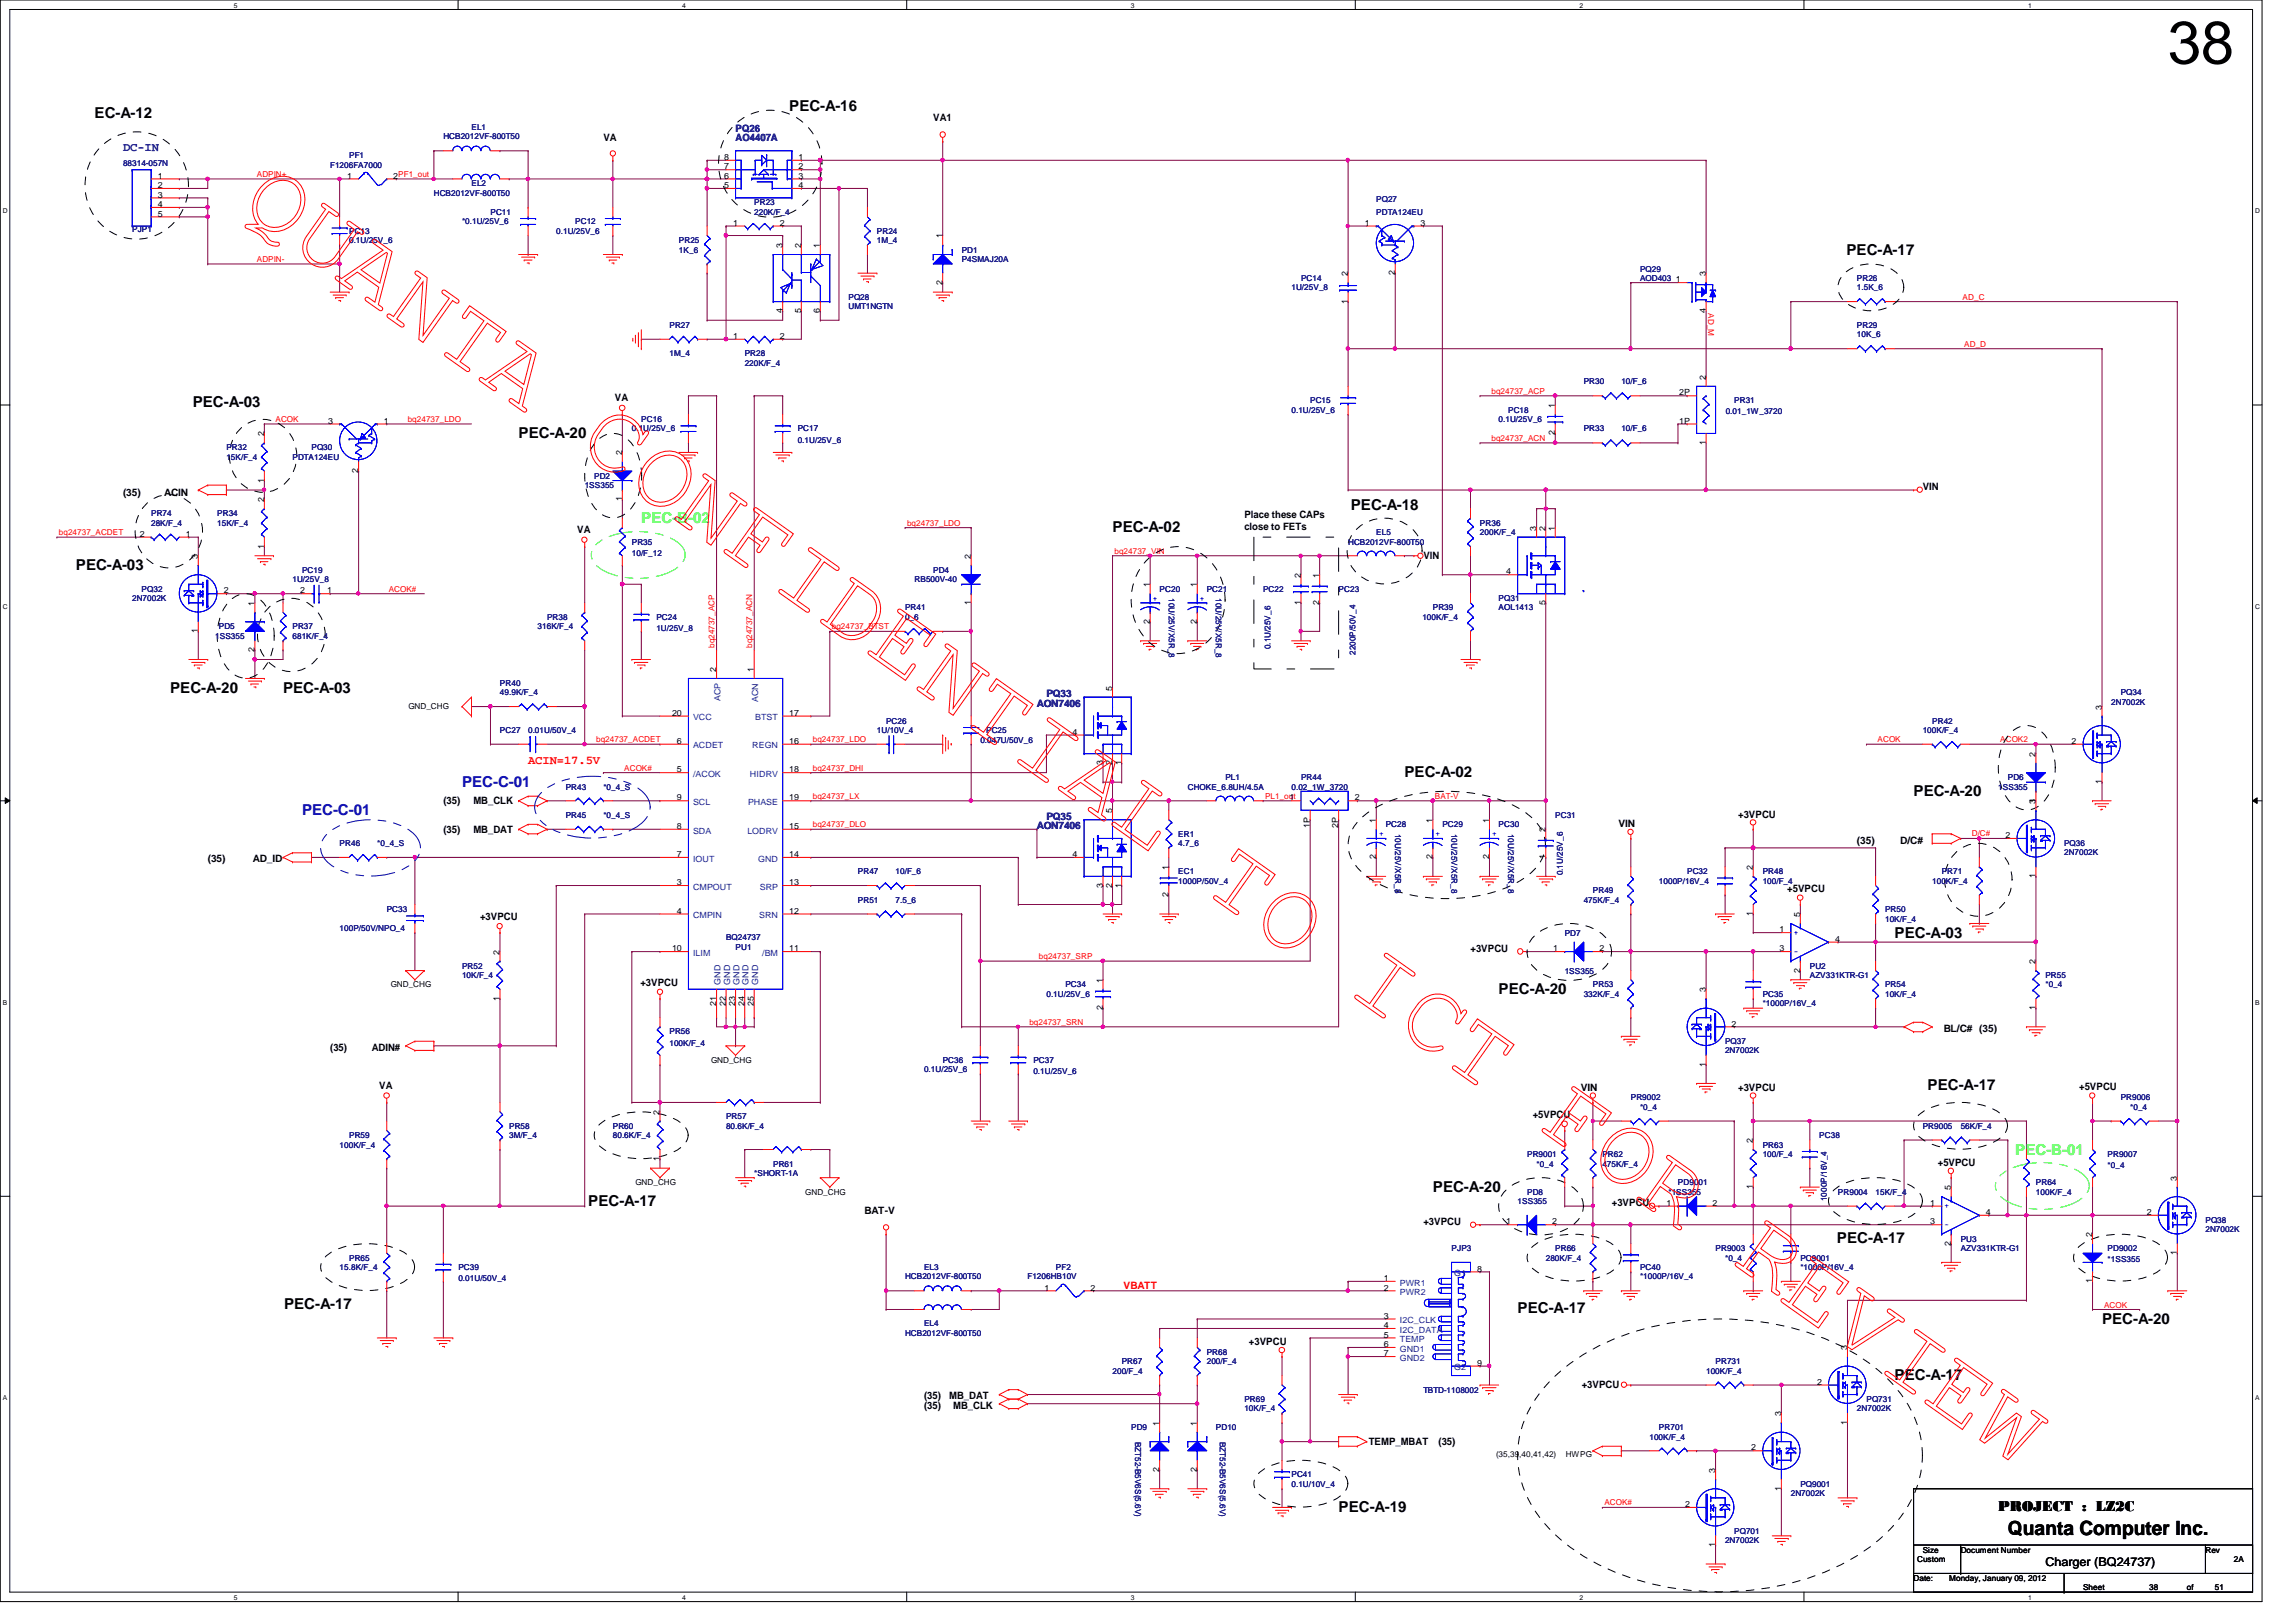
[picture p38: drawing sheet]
<svg xmlns="http://www.w3.org/2000/svg" width="297mm" height="210mm" viewBox="0 0 297 210" stroke-linecap="round" stroke-linejoin="round" font-family="sans-serif">
<defs><g id="words">
<text font-size="7.8" x="280.5" y="8.2">38</text>
<text font-size="2.5" x="259.8" y="198.7">Quanta Computer Inc.</text>
<g font-size="1.9">
<text x="12.2" y="15.2">EC-A-12</text>
<text x="102.1" y="14.4">PEC-A-16</text>
<text x="238.9" y="33">PEC-A-17</text>
<text x="24.9" y="52.7">PEC-A-03</text>
<text x="67.1" y="56.7">PEC-A-20</text>
<text x="174.7" y="66">PEC-A-18</text>
<text x="143.9" y="68.9">PEC-A-02</text>
<text x="9.8" y="73.7">PEC-A-03</text>
<text x="22" y="89.6">PEC-A-20</text>
<text x="36.6" y="89.6">PEC-A-03</text>
<text x="181.7" y="100.6">PEC-A-02</text>
<text x="247.6" y="103">PEC-A-20</text>
<text x="245.1" y="121.3">PEC-A-03</text>
<text x="193.9" y="128.6">PEC-A-20</text>
<text x="249.4" y="141.1">PEC-A-17</text>
<text x="185.4" y="154.2">PEC-A-20</text>
<text x="76.1" y="156">PEC-A-17</text>
<text x="237.7" y="160.8">PEC-A-17</text>
<text x="36.7" y="169.3">PEC-A-17</text>
<text x="196.3" y="170">PEC-A-17</text>
<text x="271.9" y="171.3">PEC-A-20</text>
<text x="245.1" y="178.6">PEC-A-17</text>
<text x="173.2" y="195.7">PEC-A-19</text>
<text x="258.5" y="195.6">PROJECT : LZ2C</text>
</g>
<g font-size="1.9" fill="#0f0">
<text x="83" y="67.6">PEC-B-02</text>
<text x="260.7" y="149.5">PEC-B-01</text>
</g>
<g font-size="1.9" fill="#0000a0">
<text x="59.8" y="101.8">PEC-C-01</text>
<text x="39.1" y="105.5">PEC-C-01</text>
</g>
<text font-size="1.6" fill="#000080" x="15.9" y="19.6">DC-IN</text>
<text font-size="1.6" fill="#f00" x="68.3" y="98.8">ACIN=17.5V</text>
<text font-size="1.6" x="264.6" y="202.6">Charger (BQ24737)</text>
<g font-size="1.3" fill="#000080">
<text x="95.2" y="17.1">PQ26</text>
<text x="95.2" y="18.3">AO4407A</text>
<text x="134.2" y="91.4">AON7406</text>
<text x="135.4" y="90.3">PQ33</text>
<text x="134.2" y="107.3">AON7406</text>
<text x="135.4" y="106.1">PQ35</text>
</g>
<g font-size="1.3">
<text x="120.7" y="15.6">VA1</text>
<text x="78.1" y="18.3">VA</text>
<text x="79.5" y="51.9">VA</text>
<text x="15.9" y="64.1">(35)</text>
<text x="21.2" y="64.1">ACIN</text>
<text x="248.7" y="63.4">VIN</text>
<text x="74.7" y="69">VA</text>
<text x="161" y="67.1">Place these CAPs</text>
<text x="161" y="68.6">close to FETs</text>
<text x="184.1" y="72.3">VIN</text>
<text x="57.4" y="104">(35)</text>
<text x="57.4" y="107.8">(35)</text>
<text x="61.3" y="104">MB_CLK</text>
<text x="61.3" y="107.8">MB_DAT</text>
<text x="209.4" y="107.1">VIN</text>
<text x="224.9" y="105.8">+3VPCU</text>
<text x="26.9" y="111.6">(35)</text>
<text x="32.7" y="111.6">AD_ID</text>
<text x="240.2" y="109.3">(35)</text>
<text x="245.8" y="109.3">D/C#</text>
<text x="62.1" y="119">+3VPCU</text>
<text x="231.2" y="115.5">+5VPCU</text>
<text x="190.2" y="123.1">+3VPCU</text>
<text x="82.8" y="127.6">+3VPCU</text>
<text x="42.7" y="136.1">(35)</text>
<text x="48.1" y="136.1">ADIN#</text>
<text x="251.5" y="133.5">BL/C# (35)</text>
<text x="49.1" y="141">VA</text>
<text x="204.5" y="141.2">VIN</text>
<text x="224.9" y="141.2">+3VPCU</text>
<text x="269" y="141.1">+5VPCU</text>
<text x="198.3" y="144.7">+5VPCU</text>
<text x="250.7" y="150.8">+5VPCU</text>
<text x="111.8" y="157.1">BAT-V</text>
<text x="184.1" y="158.5">+3VPCU</text>
<text x="208.5" y="156.1">+3VPCU</text>
<text x="161.6" y="174.1">+3VPCU</text>
<text x="204.6" y="179.6">+3VPCU</text>
<text x="119.5" y="182.3">(35)</text>
<text x="119.5" y="181.1">(35)</text>
<text x="122.8" y="181.1">MB_DAT</text>
<text x="123.3" y="182.3">MB_CLK</text>
<text x="177.1" y="187">TEMP_MBAT</text>
<text x="186.1" y="187">(35)</text>
</g>
<text font-size="1.3" fill="#f00" x="145.4" y="166.8">VBATT</text>
<g font-size="1.1" fill="#000080">
<text x="61" y="16.8">EL1</text>
<text x="15.9" y="21.5">88314-057N</text>
<text x="42.7" y="21.7">F1206FA7000</text>
<text x="45.2" y="20.5">PF1</text>
<text x="57.4" y="18">HCB2012VF-800T50</text>
<text x="56.1" y="25.4">HCB2012VF-800T50</text>
<text x="59.8" y="29">*0.1U/25V_6</text>
<text x="61" y="24.1">EL2</text>
<text x="63.5" y="27.8">PC11</text>
<text x="74.4" y="29">PC12</text>
<text x="97.6" y="26.6">PR23</text>
<text x="97.6" y="27.8">220K/F_4</text>
<text x="178.1" y="26.1">PQ27</text>
<text x="178.1" y="27.8">PDTA124EU</text>
<text x="17.1" y="30">PJP1</text>
<text x="45.2" y="30.2">PC13</text>
<text x="45.2" y="31.5">0.1U/25V_6</text>
<text x="72" y="30.2">0.1U/25V_6</text>
<text x="87.8" y="31.5">PR25</text>
<text x="87.8" y="32.7">1K_6</text>
<text x="113.5" y="30.2">PR24</text>
<text x="113.5" y="31.5">1M_4</text>
<text x="124.4" y="32.7">PD1</text>
<text x="124.4" y="33.9">P4SMAJ20A</text>
<text x="212.2" y="35.1">PQ29</text>
<text x="109.8" y="38.8">PQ28</text>
<text x="109.8" y="40">UMT1NGTN</text>
<text x="167.1" y="37.5">1U/25V_8</text>
<text x="168.3" y="36.3">PC14</text>
<text x="212.2" y="36.3">AOD403</text>
<text x="240.2" y="36.3">PR26</text>
<text x="240.2" y="37.5">1.5K_6</text>
<text x="86.6" y="42.4">PR27</text>
<text x="86.6" y="46.1">1M_4</text>
<text x="96.3" y="46.1">PR28</text>
<text x="96.3" y="47.3">220K/F_4</text>
<text x="240.2" y="42.4">PR29</text>
<text x="240.2" y="43.6">10K_6</text>
<text x="167.1" y="53.4">0.1U/25V_6</text>
<text x="169.5" y="52.2">PC15</text>
<text x="195.1" y="53.4">PC18</text>
<text x="204.9" y="49.7">PR30</text>
<text x="209.8" y="49.7">10/F_6</text>
<text x="223.3" y="53.6">0.01_1W_3720</text>
<text x="224.4" y="52.2">PR31</text>
<text x="29.3" y="58.3">PR32</text>
<text x="29.3" y="59.5">15K/F_4</text>
<text x="37.8" y="59.5">PDTA124EU</text>
<text x="40.3" y="58.3">PQ30</text>
<text x="81.7" y="55.8">0.1U/25V_6</text>
<text x="83" y="54.6">PC16</text>
<text x="103.2" y="55.8">PC17</text>
<text x="103.2" y="57.3">0.1U/25V_6</text>
<text x="193.9" y="54.6">0.1U/25V_6</text>
<text x="204.9" y="55.8">PR33</text>
<text x="209.8" y="55.8">10/F_6</text>
<text x="75.6" y="63.2">1SS355</text>
<text x="76.9" y="61.9">PD2</text>
<text x="19.6" y="66.8">PR74</text>
<text x="19.6" y="68">28K/F_4</text>
<text x="28.1" y="66.8">PR34</text>
<text x="28.1" y="68">15K/F_4</text>
<text x="81.7" y="70.5">PR35</text>
<text x="81.7" y="71.9">10/F_12</text>
<text x="174.4" y="70.5">HCB2012VF-800T50</text>
<text x="178.1" y="69.3">EL5</text>
<text x="191.5" y="68">PR36</text>
<text x="191.5" y="69.3">200K/F_4</text>
<text x="17.1" y="77.8">2N7002K</text>
<text x="18.3" y="76.6">PQ32</text>
<text x="37.8" y="75.4">1U/25V_8</text>
<text x="39.1" y="74.1">PC19</text>
<text x="118.3" y="75.4">RB500V-40</text>
<text x="120.7" y="74.1">PD4</text>
<text x="150" y="76.6">PC20</text>
<text x="151.2" y="77.4" transform="rotate(90 151.2 77.4)">10U/25V/X5R_8</text>
<text x="156.1" y="76.6">PC21</text>
<text x="157.3" y="77.4" transform="rotate(90 157.3 77.4)">10U/25V/X5R_8</text>
<text x="163.4" y="76.6">PC22</text>
<text x="173.2" y="76.6">PC23</text>
<text x="193.9" y="77.8">PQ31</text>
<text x="27.9" y="82.7">1SS355</text>
<text x="28.3" y="81.4">PD5</text>
<text x="37.8" y="81.4">PR37</text>
<text x="37.8" y="82.7">681K/F_4</text>
<text x="69.6" y="81.4">316K/F_4</text>
<text x="70.8" y="80.2">PR38</text>
<text x="84.9" y="80.2">PC24</text>
<text x="84.9" y="81.7">1U/25V_8</text>
<text x="117.1" y="79">PR41</text>
<text x="117.1" y="80.2">0_6</text>
<text x="184" y="80.2">100K/F_4</text>
<text x="185.4" y="79">PR39</text>
<text x="193.9" y="79">AOL1413</text>
<text x="64.7" y="88.8">PR40</text>
<text x="164.4" y="84" transform="rotate(-90 164.4 84)">0.1U/25V_6</text>
<text x="175.4" y="84.8" transform="rotate(-90 175.4 84.8)">2200P/50V_4</text>
<text x="64.7" y="90">49.9K/F_4</text>
<text x="64.7" y="94.9">PC27</text>
<text x="68.3" y="94.9">0.01U/50V_4</text>
<text x="113.5" y="94.9">1U/10V_4</text>
<text x="114.6" y="93.6">PC26</text>
<text x="127.6" y="94.9">PC25</text>
<text x="248.7" y="94.9">100K/F_4</text>
<text x="250" y="93.6">PR42</text>
<text x="273.1" y="91.2">2N7002K</text>
<text x="274.4" y="90">PQ34</text>
<text x="126.8" y="96.1">0.047U/50V_6</text>
<text x="158.5" y="101">PL1</text>
<text x="168.3" y="101">PR44</text>
<text x="259.8" y="101">PD6</text>
<text x="73.2" y="105.8">PR45</text>
<text x="73.2" y="102.2">PR43</text>
<text x="78.1" y="105.8">*0_4_S</text>
<text x="78.1" y="102.2">*0_4_S</text>
<text x="153.7" y="102.2">CHOKE_6.8UH/4.5A</text>
<text x="167.1" y="102.2">0.02_1W_3720</text>
<text x="179.3" y="107.1">PC28</text>
<text x="180.5" y="107.9" transform="rotate(90 180.5 107.9)">10U/25V/X5R_8</text>
<text x="186.6" y="107.1">PC29</text>
<text x="187.8" y="107.9" transform="rotate(90 187.8 107.9)">10U/25V/X5R_8</text>
<text x="193.9" y="107.1">PC30</text>
<text x="195.1" y="107.9" transform="rotate(90 195.1 107.9)">10U/25V/X5R_8</text>
<text x="201.2" y="105.8">PC31</text>
<text x="258.5" y="102.2">1SS355</text>
<text x="43.9" y="109.5">PR46</text>
<text x="48.8" y="109.5">*0_4_S</text>
<text x="111" y="113.2">PR47</text>
<text x="115.9" y="113.2">10/F_6</text>
<text x="152.4" y="113.2">EC1</text>
<text x="152.4" y="108.3">ER1</text>
<text x="152.4" y="109.5">4.7_6</text>
<text x="202.2" y="113.3" transform="rotate(-90 202.2 113.3)">0.1U/25V_6</text>
<text x="218.3" y="113.2">PC32</text>
<text x="228" y="113.2">PR48</text>
<text x="251.2" y="113.2">PR71</text>
<text x="267" y="109.5">PQ36</text>
<text x="267" y="110.7">2N7002K</text>
<text x="50" y="118">PC33</text>
<text x="111" y="116.8">PR51</text>
<text x="115.9" y="116.8">7.5_6</text>
<text x="152.4" y="114.4">1000P/50V_4</text>
<text x="204.9" y="116.8">475K/F_4</text>
<text x="206.1" y="115.6">PR49</text>
<text x="214.6" y="114.4">1000P/16V_4</text>
<text x="228" y="114.4">100/F_4</text>
<text x="243.9" y="118">PR50</text>
<text x="243.9" y="119.3">10K/F_4</text>
<text x="250" y="114.4">100K/F_4</text>
<text x="43.9" y="120.5">100P/50V/NPO_4</text>
<text x="59.8" y="125.3">PR52</text>
<text x="93.9" y="121.7">BQ24737</text>
<text x="95.2" y="122.9">PU1</text>
<text x="202.4" y="121.1">PD7</text>
<text x="234.1" y="125.3">PU2</text>
<text x="59.8" y="126.6">10K/F_4</text>
<text x="135.4" y="129">0.1U/25V_6</text>
<text x="137.8" y="127.8">PC34</text>
<text x="202.4" y="126.1">1SS355</text>
<text x="204.9" y="129">332K/F_4</text>
<text x="206.1" y="127.8">PR53</text>
<text x="228" y="129">PC35</text>
<text x="228" y="130.2">*1000P/16V_4</text>
<text x="234.1" y="126.6">AZV331KTR-G1</text>
<text x="243.9" y="127.8">PR54</text>
<text x="243.9" y="129">10K/F_4</text>
<text x="264.6" y="126.6">PR55</text>
<text x="264.6" y="127.8">*0_4</text>
<text x="86.6" y="133.9">PR56</text>
<text x="86.6" y="135.3">100K/F_4</text>
<text x="122" y="137.5">PC36</text>
<text x="133.7" y="137.5">PC37</text>
<text x="223.2" y="135.1">PQ37</text>
<text x="223.2" y="136.3">2N7002K</text>
<text x="119.5" y="138.8">0.1U/25V_6</text>
<text x="133.7" y="139">0.1U/25V_6</text>
<text x="211" y="142.4">PR9002</text>
<text x="212.2" y="143.6">*0_4</text>
<text x="274.4" y="142.4">PR9006</text>
<text x="275.6" y="143.6">*0_4</text>
<text x="43.9" y="148.5">100K/F_4</text>
<text x="45.2" y="147.3">PR59</text>
<text x="65.9" y="146">PR58</text>
<text x="65.9" y="147.3">3M/F_4</text>
<text x="79.3" y="146">PR60</text>
<text x="79.3" y="147.3">80.6K/F_4</text>
<text x="93.9" y="144.9">PR57</text>
<text x="93.9" y="146">80.6K/F_4</text>
<text x="197.6" y="149.7">PR9001</text>
<text x="207.3" y="149.7">PR62</text>
<text x="228" y="148.5">PR63</text>
<text x="228" y="149.7">100/F_4</text>
<text x="235.4" y="147.3">PC38</text>
<text x="248.7" y="146">PR9005</text>
<text x="253.7" y="146">56K/F_4</text>
<text x="272.7" y="149.7">PR9007</text>
<text x="97.6" y="152.1">*SHORT-1A</text>
<text x="100" y="151">PR61</text>
<text x="196.3" y="155.8">1SS355</text>
<text x="197.6" y="154.6">PD8</text>
<text x="198.8" y="151">*0_4</text>
<text x="207.3" y="151">475K/F_4</text>
<text x="215.9" y="154.6">*1SS355</text>
<text x="217.1" y="153.4">PD9001</text>
<text x="236.3" y="155.4" transform="rotate(-90 236.3 155.4)">1000P/16V_4</text>
<text x="237.8" y="154.6">PR9004</text>
<text x="242.7" y="154.6">15K/F_4</text>
<text x="263.4" y="153.4">PR64</text>
<text x="263.4" y="154.6">100K/F_4</text>
<text x="272.7" y="151.2">*0_4</text>
<text x="187.8" y="161.9">PJP3</text>
<text x="201.2" y="161.9">PR66</text>
<text x="222" y="161.9">PR9003</text>
<text x="253.7" y="160.7">PU3</text>
<text x="253.7" y="161.9">AZV331KTR-G1</text>
<text x="272.7" y="161.9">PD9002</text>
<text x="285.3" y="158.2">PQ38</text>
<text x="285.3" y="159.5">2N7002K</text>
<text x="43.9" y="164.3">15.8K/F_4</text>
<text x="45.2" y="163.2">PR65</text>
<text x="59.3" y="164.3">PC39</text>
<text x="59.3" y="165.8">0.01U/50V_4</text>
<text x="117.1" y="165.6">HCB2012VF-800T50</text>
<text x="119.5" y="164.3">EL3</text>
<text x="132.9" y="165.6">F1206HB10V</text>
<text x="136.6" y="164.3">PF2</text>
<text x="200" y="163.2">280K/F_4</text>
<text x="212.2" y="164.3">PC40</text>
<text x="212.2" y="165.6">*1000P/16V_4</text>
<text x="223.2" y="163.2">*0_4</text>
<text x="232.9" y="163.2">PC9001</text>
<text x="232.9" y="164.3">*1000P/16V_4</text>
<text x="272.7" y="163.4">*1SS355</text>
<text x="117.1" y="172.9">HCB2012VF-800T50</text>
<text x="119.5" y="171.7">EL4</text>
<text x="143.9" y="177.8">200/F_4</text>
<text x="145.1" y="176.5">PR67</text>
<text x="156.1" y="175.3">PR68</text>
<text x="156.1" y="176.5">200/F_4</text>
<text x="220.7" y="177.8">100K/F_4</text>
<text x="222" y="176.5">PR731</text>
<text x="146.3" y="185.1">PD9</text>
<text x="157.3" y="185.1">PD10</text>
<text x="161" y="181.4">PR69</text>
<text x="161" y="182.6">10K/F_4</text>
<text x="184.1" y="180.2">TBTD-1108002</text>
<text x="214.6" y="185.1">PR701</text>
<text x="240.2" y="182.6">2N7002K</text>
<text x="241.5" y="181.4">PQ731</text>
<text x="146.9" y="186.6" transform="rotate(90 146.9 186.6)">BZT52-B5V6S(5.6V)</text>
<text x="157.8" y="186.6" transform="rotate(90 157.8 186.6)">BZT52-B5V6S(5.6V)</text>
<text x="167.1" y="191.2">PC41</text>
<text x="213.4" y="186.3">100K/F_4</text>
<text x="167.1" y="192.4">0.1U/10V_4</text>
<text x="231.7" y="193.6">2N7002K</text>
<text x="232.9" y="192.4">PQ9001</text>
<text x="223.2" y="199.7">2N7002K</text>
<text x="224.4" y="198.5">PQ701</text>
</g>
<g font-size="1.1">
<text x="20.4" y="23.1">1</text>
<text x="44.9" y="23.1">1</text>
<text x="50.9" y="23.1">2PF1_out</text>
<text x="93.7" y="20.7">8</text>
<text x="93.7" y="21.9">7</text>
<text x="93.7" y="23.1">6</text>
<text x="103.3" y="23.1">3</text>
<text x="103.3" y="21.9">2</text>
<text x="103.3" y="20.7">1</text>
<text x="20.4" y="24.3">2</text>
<text x="20.4" y="25.6">3</text>
<text x="20.4" y="26.8">4</text>
<text x="20.4" y="28">5</text>
<text x="93.7" y="24.3">5</text>
<text x="94.9" y="29.2">1</text>
<text x="100.9" y="29.2">2</text>
<text x="103.3" y="24.3">4</text>
<text x="176.6" y="29.2">1</text>
<text x="183.8" y="29.2">3</text>
<text x="101.2" y="32.1" transform="rotate(-90 101.2 32.1)">3</text>
<text x="103.6" y="32.1" transform="rotate(-90 103.6 32.1)">2</text>
<text x="106.1" y="32.1" transform="rotate(-90 106.1 32.1)">1</text>
<text x="121.9" y="30.9" transform="rotate(-90 121.9 30.9)">1</text>
<text x="174.4" y="35.7" transform="rotate(-90 174.4 35.7)">2</text>
<text x="180.5" y="35.6" transform="rotate(-90 180.5 35.6)">2</text>
<text x="220.7" y="35.7" transform="rotate(-90 220.7 35.7)">3</text>
<text x="101.2" y="40.5" transform="rotate(-90 101.2 40.5)">4</text>
<text x="103.6" y="40.5" transform="rotate(-90 103.6 40.5)">5</text>
<text x="106.1" y="40.5" transform="rotate(-90 106.1 40.5)">6</text>
<text x="121.9" y="36.8" transform="rotate(-90 121.9 36.8)">2</text>
<text x="174.4" y="39.3" transform="rotate(-90 174.4 39.3)">1</text>
<text x="216.8" y="36.5">1</text>
<text x="220.7" y="40.5" transform="rotate(-90 220.7 40.5)">4</text>
<text x="94.9" y="43.9">1</text>
<text x="100.9" y="43.9">2</text>
<text x="201.2" y="52.8" transform="rotate(-90 201.2 52.8)">1</text>
<text x="217.3" y="51.2">2P</text>
<text x="220.7" y="49.1" transform="rotate(-90 220.7 49.1)">2</text>
<text x="34.2" y="56.5" transform="rotate(-90 34.2 56.5)">2</text>
<text x="42.5" y="54.8">3</text>
<text x="49.7" y="54.8">1</text>
<text x="80.5" y="58.9" transform="rotate(-90 80.5 58.9)">2</text>
<text x="201.2" y="56.3" transform="rotate(-90 201.2 56.3)">2</text>
<text x="217.3" y="54.8">1P</text>
<text x="220.7" y="57.6" transform="rotate(-90 220.7 57.6)">1</text>
<text x="34.2" y="65" transform="rotate(-90 34.2 65)">2</text>
<text x="34.2" y="62.4" transform="rotate(-90 34.2 62.4)">1</text>
<text x="46.4" y="61.2" transform="rotate(-90 46.4 61.2)">2</text>
<text x="80.5" y="64.9" transform="rotate(-90 80.5 64.9)">1</text>
<text x="18.1" y="69.5">2</text>
<text x="24" y="69.5">1</text>
<text x="34.2" y="71" transform="rotate(-90 34.2 71)">1</text>
<text x="198.8" y="68.7" transform="rotate(-90 198.8 68.7)">3</text>
<text x="199.9" y="68.7" transform="rotate(-90 199.9 68.7)">2</text>
<text x="201.2" y="68.7" transform="rotate(-90 201.2 68.7)">1</text>
<text x="25.6" y="72.3" transform="rotate(-90 25.6 72.3)">3</text>
<text x="29" y="76.8">2</text>
<text x="38.8" y="76.8">2</text>
<text x="42.3" y="76.8">1</text>
<text x="125.6" y="72.3" transform="rotate(-90 125.6 72.3)">2</text>
<text x="148.8" y="76" transform="rotate(-90 148.8 76)">1</text>
<text x="154.9" y="76" transform="rotate(-90 154.9 76)">1</text>
<text x="168.3" y="74.8" transform="rotate(-90 168.3 74.8)">2</text>
<text x="170.7" y="74.8" transform="rotate(-90 170.7 74.8)">1</text>
<text x="194.9" y="74.3">4</text>
<text x="25.6" y="82" transform="rotate(-90 25.6 82)">1</text>
<text x="32.9" y="78.4" transform="rotate(-90 32.9 78.4)">1</text>
<text x="125.6" y="78.3" transform="rotate(-90 125.6 78.3)">1</text>
<text x="148.8" y="80.7" transform="rotate(-90 148.8 80.7)">2</text>
<text x="154.9" y="80.7" transform="rotate(-90 154.9 80.7)">2</text>
<text x="168.3" y="78.3" transform="rotate(-90 168.3 78.3)">1</text>
<text x="170.7" y="78.3" transform="rotate(-90 170.7 78.3)">2</text>
<text x="199.9" y="78.3" transform="rotate(-90 199.9 78.3)">5</text>
<text x="32.9" y="84.4" transform="rotate(-90 32.9 84.4)">2</text>
<text x="92.7" y="87" transform="rotate(-90 92.7 87)">2</text>
<text x="97.5" y="87" transform="rotate(-90 97.5 87)">1</text>
<text x="143.9" y="89.4" transform="rotate(-90 143.9 89.4)">5</text>
<text x="52.8" y="91.7">GND_CHG</text>
<text x="86.9" y="92.6">20</text>
<text x="102.1" y="92.6">17</text>
<text x="138.8" y="95.1">4</text>
<text x="271.9" y="91.8" transform="rotate(-90 271.9 91.8)">3</text>
<text x="87.6" y="96.3">6</text>
<text x="87.6" y="99.9">5</text>
<text x="102.1" y="99.9">18</text>
<text x="102.1" y="96.3">16</text>
<text x="142.7" y="99" transform="rotate(-90 142.7 99)">3</text>
<text x="143.9" y="99" transform="rotate(-90 143.9 99)">2</text>
<text x="145.1" y="99" transform="rotate(-90 145.1 99)">1</text>
<text x="263.4" y="97.9" transform="rotate(-90 263.4 97.9)">2</text>
<text x="268" y="96.3">2</text>
<text x="271.9" y="101.5" transform="rotate(-90 271.9 101.5)">1</text>
<text x="87.6" y="103.6">9</text>
<text x="87.6" y="107.3">8</text>
<text x="102.1" y="103.6">19</text>
<text x="102.1" y="107.3">15</text>
<text x="143.9" y="105.2" transform="rotate(-90 143.9 105.2)">5</text>
<text x="166.8" y="103.6">1</text>
<text x="169.5" y="107.1" transform="rotate(-90 169.5 107.1)">1P</text>
<text x="173.1" y="107.1" transform="rotate(-90 173.1 107.1)">2P</text>
<text x="175.3" y="103.6">2</text>
<text x="178" y="106.5" transform="rotate(-90 178 106.5)">1</text>
<text x="185.3" y="106.5" transform="rotate(-90 185.3 106.5)">1</text>
<text x="192.7" y="106.5" transform="rotate(-90 192.7 106.5)">1</text>
<text x="199.9" y="107.7" transform="rotate(-90 199.9 107.7)">2</text>
<text x="263.4" y="104" transform="rotate(-90 263.4 104)">3</text>
<text x="263.4" y="103.9" transform="rotate(-90 263.4 103.9)">1</text>
<text x="87.6" y="110.9">7</text>
<text x="102.1" y="110.9">14</text>
<text x="138.8" y="110.9">4</text>
<text x="151.2" y="112.6" transform="rotate(-90 151.2 112.6)">1</text>
<text x="178" y="111.2" transform="rotate(-90 178 111.2)">2</text>
<text x="185.3" y="111.2" transform="rotate(-90 185.3 111.2)">2</text>
<text x="192.7" y="111.2" transform="rotate(-90 192.7 111.2)">2</text>
<text x="199.9" y="111.2" transform="rotate(-90 199.9 111.2)">1</text>
<text x="226.8" y="112.6" transform="rotate(-90 226.8 112.6)">2</text>
<text x="259.5" y="108.5">2</text>
<text x="263.4" y="113.7" transform="rotate(-90 263.4 113.7)">1</text>
<text x="87.6" y="114.6">3</text>
<text x="87.6" y="118.2">4</text>
<text x="102.1" y="114.6">13</text>
<text x="102.1" y="118.2">12</text>
<text x="142.7" y="114.9" transform="rotate(-90 142.7 114.9)">3</text>
<text x="143.9" y="114.9" transform="rotate(-90 143.9 114.9)">2</text>
<text x="145.1" y="114.9" transform="rotate(-90 145.1 114.9)">1</text>
<text x="151.2" y="116.1" transform="rotate(-90 151.2 116.1)">2</text>
<text x="226.8" y="118.5" transform="rotate(-90 226.8 118.5)">1</text>
<text x="232.9" y="118.7" transform="rotate(-90 232.9 118.7)">5</text>
<text x="64.6" y="123.5" transform="rotate(-90 64.6 123.5)">2</text>
<text x="86.9" y="123.1">10</text>
<text x="102.1" y="123.1">11</text>
<text x="201" y="123.1">1</text>
<text x="206.9" y="123.1">2</text>
<text x="230.2" y="120.6">1</text>
<text x="230.2" y="123.1">3</text>
<text x="232.9" y="125.9" transform="rotate(-90 232.9 125.9)">2</text>
<text x="237.4" y="121.9">4</text>
<text x="263.4" y="124.8" transform="rotate(-90 263.4 124.8)">2</text>
<text x="50.5" y="127.8">GND_CHG</text>
<text x="64.6" y="129.5" transform="rotate(-90 64.6 129.5)">1</text>
<text x="92.7" y="130.1" transform="rotate(-90 92.7 130.1)">21</text>
<text x="93.9" y="130.1" transform="rotate(-90 93.9 130.1)">22</text>
<text x="95.1" y="130.1" transform="rotate(-90 95.1 130.1)">23</text>
<text x="96.3" y="130.1" transform="rotate(-90 96.3 130.1)">24</text>
<text x="97.5" y="130.1" transform="rotate(-90 97.5 130.1)">25</text>
<text x="142.7" y="130.7" transform="rotate(-90 142.7 130.7)">2</text>
<text x="142.7" y="127.2" transform="rotate(-90 142.7 127.2)">1</text>
<text x="220.7" y="128.4" transform="rotate(-90 220.7 128.4)">3</text>
<text x="263.4" y="130.7" transform="rotate(-90 263.4 130.7)">1</text>
<text x="92" y="137.5">GND_CHG</text>
<text x="224" y="132.8">2</text>
<text x="220.7" y="138" transform="rotate(-90 220.7 138)">1</text>
<text x="85.3" y="144.2" transform="rotate(-90 85.3 144.2)">2</text>
<text x="226.8" y="147.9" transform="rotate(-90 226.8 147.9)">2</text>
<text x="82.2" y="153.4">GND_CHG</text>
<text x="85.3" y="150.2" transform="rotate(-90 85.3 150.2)">1</text>
<text x="104.2" y="154.6">GND_CHG</text>
<text x="226.8" y="153.9" transform="rotate(-90 226.8 153.9)">1</text>
<text x="252.4" y="154" transform="rotate(-90 252.4 154)">5</text>
<text x="281.6" y="152.8" transform="rotate(-90 281.6 152.8)">3</text>
<text x="194.9" y="158.5">1</text>
<text x="200.8" y="158.5">2</text>
<text x="215.6" y="156">1</text>
<text x="221.6" y="156">2</text>
<text x="249.7" y="156">1</text>
<text x="249.7" y="158.5">3</text>
<text x="252.4" y="161.2" transform="rotate(-90 252.4 161.2)">2</text>
<text x="256.9" y="157.2">4</text>
<text x="270.7" y="160.1" transform="rotate(-90 270.7 160.1)">2</text>
<text x="277.7" y="157.2">2</text>
<text x="135.1" y="167">1</text>
<text x="141.1" y="167">2</text>
<text x="179" y="165.8">1</text>
<text x="179" y="167">2</text>
<text x="191.1" y="164.5">8</text>
<text x="270.7" y="166.1" transform="rotate(-90 270.7 166.1)">1</text>
<text x="281.6" y="162.4" transform="rotate(-90 281.6 162.4)">1</text>
<text x="179" y="170.6">3</text>
<text x="179" y="173.1">5</text>
<text x="179" y="171.9">4</text>
<text x="179" y="175.5">7</text>
<text x="179" y="174.3">6</text>
<text x="191.1" y="176.7">9</text>
<text x="235.1" y="179.2">2</text>
<text x="239" y="174.7" transform="rotate(-90 239 174.7)">3</text>
<text x="150" y="184.5" transform="rotate(-90 150 184.5)">1</text>
<text x="154.9" y="184.5" transform="rotate(-90 154.9 184.5)">1</text>
<text x="230.4" y="183.3" transform="rotate(-90 230.4 183.3)">3</text>
<text x="239" y="184.4" transform="rotate(-90 239 184.4)">1</text>
<text x="150" y="190.5" transform="rotate(-90 150 190.5)">2</text>
<text x="154.9" y="190.5" transform="rotate(-90 154.9 190.5)">2</text>
<text x="193.5" y="188.5">(35,39,40,41,42)</text>
<text x="202.6" y="188.5">HWPG</text>
<text x="221.9" y="190.6" transform="rotate(-90 221.9 190.6)">3</text>
<text x="226.6" y="187.7">2</text>
<text x="218" y="195">2</text>
<text x="230.4" y="192.9" transform="rotate(-90 230.4 192.9)">1</text>
<text x="221.9" y="200.2" transform="rotate(-90 221.9 200.2)">1</text>
<text x="248" y="202.1">Custom</text>
<text x="248.7" y="200.9">Size</text>
<text x="253.7" y="200.9">Document Number</text>
<text x="285.3" y="200.9">Rev</text>
<text x="289" y="202.1">2A</text>
<text x="247.6" y="204.6">Date:</text>
<text x="252.2" y="204.6">Monday, January 09, 2012</text>
<text x="269.5" y="205.8">Sheet</text>
<text x="278" y="205.8">38</text>
<text x="282.9" y="205.8">of</text>
<text x="286.6" y="205.8">51</text>
</g>
<g font-size="1.1" fill="#f00">
<text x="33.2" y="22.9">ADPIN+</text>
<text x="33.2" y="33.9">ADPIN-</text>
<text x="221" y="40.5" transform="rotate(90 221 40.5)">AD_M</text>
<text x="253.9" y="38.8">AD_C</text>
<text x="254.1" y="44.9">AD_D</text>
<text x="193" y="51">bq24737_ACP</text>
<text x="35.6" y="54.6">ACOK</text>
<text x="52.7" y="54.6">bq24737_LDO</text>
<text x="193" y="57.1">bq24737_ACN</text>
<text x="7.6" y="69.3">bq24737_ACDET</text>
<text x="117.3" y="68">bq24737_LDO</text>
<text x="144.2" y="71.7">bq24737_VIN</text>
<text x="50.3" y="76.6">ACOK#</text>
<text x="92.5" y="83.9" transform="rotate(-90 92.5 83.9)">bq24737_ACP</text>
<text x="97.3" y="83.9" transform="rotate(-90 97.3 83.9)">bq24737_ACN</text>
<text x="107.6" y="81.4">bq24737_BTST</text>
<text x="77.1" y="96.1">bq24737_ACDET</text>
<text x="80.8" y="99.7">ACOK#</text>
<text x="105.2" y="99.7">bq24737_DHI</text>
<text x="105.2" y="96.1">bq24737_LDO</text>
<text x="242.9" y="96.1">ACOK</text>
<text x="258.8" y="96.1">ACOK2</text>
<text x="105.2" y="103.4">bq24737_LX</text>
<text x="105.2" y="107.1">bq24737_DLO</text>
<text x="163.7" y="103.4">PL1_out</text>
<text x="185.6" y="103.4">BAT-V</text>
<text x="255.1" y="108.2">D/C#</text>
<text x="134.4" y="124.1">bq24737_SRP</text>
<text x="133.2" y="132.6">bq24737_SRN</text>
<text x="272.2" y="169.2">ACOK</text>
<text x="207.6" y="194.8">ACOK#</text>
</g>
<g font-size="1.1" fill="#00f">
<text x="149.1" y="77.8">+</text>
<text x="155.2" y="77.8">+</text>
<text x="178.4" y="108.2">+</text>
<text x="185.7" y="108.2">+</text>
<text x="193" y="108.2">+</text>
<text x="232.1" y="121">+</text>
<text x="232.1" y="123.5">-</text>
<text x="251.6" y="156.4">+</text>
<text x="251.6" y="158.8">-</text>
</g>
<g font-size="1.1" fill="#004080">
<text x="89.7" y="93.2">VCC</text>
<text x="93.2" y="90.8" transform="rotate(-90 93.2 90.8)">ACP</text>
<text x="97.7" y="93.2">BTST</text>
<text x="98.1" y="90.8" transform="rotate(-90 98.1 90.8)">ACN</text>
<text x="89.7" y="96.9">ACDET</text>
<text x="89.7" y="100.5">/ACOK</text>
<text x="97" y="100.5">HIDRV</text>
<text x="97.3" y="96.9">REGN</text>
<text x="89.7" y="104.2">SCL</text>
<text x="89.7" y="107.9">SDA</text>
<text x="96.7" y="107.9">LODRV</text>
<text x="96.8" y="104.2">PHASE</text>
<text x="89.7" y="111.5">IOUT</text>
<text x="98.1" y="111.5">GND</text>
<text x="89.7" y="115.1">CMPOUT</text>
<text x="89.7" y="118.8">CMPIN</text>
<text x="98.2" y="118.8">SRN</text>
<text x="98.3" y="115.1">SRP</text>
<text x="89.7" y="123.7">ILIM</text>
<text x="98.6" y="123.7">/BM</text>
<text x="93.2" y="127.4" transform="rotate(-90 93.2 127.4)">GND</text>
<text x="94.4" y="127.4" transform="rotate(-90 94.4 127.4)">GND</text>
<text x="95.7" y="127.4" transform="rotate(-90 95.7 127.4)">GND</text>
<text x="96.9" y="127.4" transform="rotate(-90 96.9 127.4)">GND</text>
<text x="98.1" y="127.4" transform="rotate(-90 98.1 127.4)">GND</text>
<text x="181.1" y="166.4">PWR1</text>
<text x="181.1" y="167.6">PWR2</text>
<text x="188.1" y="165.1">G1</text>
<text x="181.1" y="171.2">I2C_CLK</text>
<text x="181.1" y="173.7">TEMP</text>
<text x="181.1" y="172.5">I2C_DATA</text>
<text x="181.1" y="176.1">GND2</text>
<text x="181.1" y="174.9">GND1</text>
<text x="188.1" y="177.3">G2</text>
</g>
<g font-size=".9">
<text x="30.3" y="1">5</text>
<text x="88.3" y="1">4</text>
<text x="146.3" y="1">3</text>
<text x="204.3" y="1">2</text>
<text x="262.4" y="1">1</text>
<text x=".4" y="27.6">D</text>
<text x="291.8" y="27.6">D</text>
<text x=".4" y="78.8">C</text>
<text x="291.8" y="78.8">C</text>
<text x=".4" y="130">B</text>
<text x="291.8" y="130">B</text>
<text x=".4" y="181.2">A</text>
<text x="291.8" y="181.2">A</text>
<text x="30.3" y="207">5</text>
<text x="88.3" y="207">4</text>
<text x="146.3" y="207">3</text>
<text x="204.3" y="207">2</text>
<text x="262.4" y="207">1</text>
</g>
</g></defs>
<path d="M0 0h292.6v207.3h-292.6zM1.3 1.2h290.1v204.8h-290.1z" fill="none" stroke="#000" stroke-width=".13"/>
<g fill="#fff">
<path d="M30.3 .2h.4v.9h-.4z"/>
<path d="M30.3 206.2h.4v1h-.4z"/>
</g>
<path d="M59.3 0v1.2M59.3 206v1.3" fill="none" stroke="#000" stroke-width=".13"/>
<g fill="#fff">
<path d="M88.3 .2h.4v.9h-.4z"/>
<path d="M88.3 206.2h.4v1h-.4z"/>
</g>
<path d="M117.3 0v1.2M117.3 206v1.3" fill="none" stroke="#000" stroke-width=".13"/>
<g fill="#fff">
<path d="M146.3 .2h.5v.9h-.5z"/>
<path d="M146.3 206.2h.5v1h-.5z"/>
</g>
<path d="M175.3 0v1.2M175.3 206v1.3" fill="none" stroke="#000" stroke-width=".13"/>
<g fill="#fff">
<path d="M204.3 .2h.5v.9h-.5z"/>
<path d="M204.3 206.2h.5v1h-.5z"/>
</g>
<path d="M233.4 0v1.2M233.4 206v1.3" fill="none" stroke="#000" stroke-width=".13"/>
<g fill="#fff">
<path d="M262.4 .2h.4v.9h-.4z"/>
<path d="M262.4 206.2h.4v1h-.4z"/>
<path d="M.4 26.8h.6v1h-.6z"/>
<path d="M291.8 26.8h.6v1h-.6z"/>
<path d="M.4 78h.6v1h-.6z"/>
<path d="M291.8 78h.6v1h-.6z"/>
</g>
<path d="M0 52.4h1.3M291.4 52.4h1.2" fill="none" stroke="#000" stroke-width=".13"/>
<g fill="#fff">
<path d="M.4 129.2h.5v1h-.5z"/>
<path d="M291.8 129.2h.5v1h-.5z"/>
</g>
<path d="M0 103.6h1.3M.7 103.3l.6 .3-.6 .4zM291.4 103.6l.6-.3v.7zM291.4 103.6h1.2" fill="none" stroke="#000" stroke-width=".13"/>
<path d="M.7 103.3l.6 .3-.6 .4zM291.4 103.6l.6-.3v.7z" fill="#000"/>
<g fill="#fff">
<path d="M.4 180.4h.5v1h-.5z"/>
<path d="M291.8 180.4h.5v1h-.5z"/>
</g>
<path d="M0 154.8h1.3M291.4 154.8h1.2" fill="none" stroke="#000" stroke-width=".13"/>
<g fill="none" stroke="#800040" stroke-width=".13">
<path d="M211 36.6h.1M211 36.6h6.1M168.3 71.9h.1M168.3 71.9h2.4M150 171.9h.1M150 171.9h29.3M154.9 170.7h.1M154.9 170.7h24.4M169.5 173.1h.1M169.5 173.1h9.8M174.4 175.6h.1M174.4 165.8h.1"/>
<path d="M174.4 174.4h.1M174.4 175.6h4.9M174.4 165.8h4.9M174.4 174.4h4.9M192.7 164.6h.1M192.7 164.6v12.2"/>
</g>
<path d="M168.1 71.8h.3l.1 .1-.1 .2h-.1h-.2z" fill-rule="evenodd" fill="#f0f"/>
<path d="M168.1 71.8h.3l.1 .1-.1 .2h-.1h-.2z" fill="none" stroke="#f0f" stroke-width=".13"/>
<path d="M154.9 71.9h.1M154.9 71.9h13.4" fill="none" stroke="#800040" stroke-width=".13"/>
<path d="M154.7 71.8h.3l.1 .1-.1 .2h-.1h-.2z" fill-rule="evenodd" fill="#f0f"/>
<path d="M154.7 71.8h.3l.1 .1-.1 .2h-.1h-.2z" fill="none" stroke="#f0f" stroke-width=".13"/>
<g fill="none" stroke="#800040" stroke-width=".13">
<path d="M143.9 71.9h.1M143.9 71.9h4.9M200 65.8h.1M200 63.4h.1M200 65.8h1.2M200 63.4v2.4M201.2 65.8h.1M201.2 65.8v2.5M237.8 121.9h.1M237.8 121.9h4.9M191.5 164.6h.1M191.5 164.6h1.2"/>
<path d="M192.7 176.8h.1M192.7 176.8v2.4"/>
</g>
<path d="M199.8 63.2h.3l.1 .2-.1 .1-.1 .1-.2-.1z" fill-rule="evenodd" fill="#f0f"/>
<path d="M199.8 63.2h.3l.1 .2-.1 .1-.1 .1-.2-.1z" fill="none" stroke="#f0f" stroke-width=".13"/>
<path d="M175.6 103.6h.1M175.6 103.6h2.5M220.7 123.1h.1M220.7 123.1h6.1M226.8 129.2h.1M226.8 123.1h.1M226.8 123.1v2.5M226.8 129.2v1.3" fill="none" stroke="#800040" stroke-width=".13"/>
<path d="M226.6 123h.4v.1v.2l-.2 .1-.2-.1z" fill-rule="evenodd" fill="#f0f"/>
<path d="M226.6 123h.4v.1v.2l-.2 .1-.2-.1z" fill="none" stroke="#f0f" stroke-width=".13"/>
<path d="M68.3 19.5h.1M68.3 19.5v3.7h-2.4M65.9 23.2h.1M200 65.8h.1M200 65.8v2.5M226.8 123.1h.1M226.8 123.1h3.7M174.4 174.4h.1M174.4 174.4v1.2" fill="none" stroke="#800040" stroke-width=".13"/>
<path d="M199.8 65.7h.3l.1 .1-.1 .2h-.1h-.2z" fill-rule="evenodd" fill="#f0f"/>
<path d="M199.8 65.7h.3l.1 .1-.1 .2h-.1h-.2z" fill="none" stroke="#f0f" stroke-width=".13"/>
<path d="M56.1 19.5h.1M56.1 19.5v3.7h-4.8M51.3 23.2h.1" fill="none" stroke="#800040" stroke-width=".13"/>
<path d="M55.9 23h.4v.2v.1l-.2 .1-.2-.1z" fill-rule="evenodd" fill="#f0f"/>
<path d="M55.9 23h.4v.2v.1l-.2 .1-.2-.1z" fill="none" stroke="#f0f" stroke-width=".13"/>
<path d="M56.1 23.2h.1M56.1 23.2h2.5M200 103.6h.1M200 103.6v3.7" fill="none" stroke="#800040" stroke-width=".13"/>
<path d="M199.8 103.4h.3l.1 .2-.1 .2h-.1h-.2z" fill-rule="evenodd" fill="#f0f"/>
<path d="M199.8 103.4h.3l.1 .2-.1 .2h-.1h-.2z" fill="none" stroke="#f0f" stroke-width=".13"/>
<path d="M211 108.5h.1M211 108.5v3.7M226.8 109.7h.1M226.8 109.7v2.5M226.8 109.7h15.9M197.6 123.1h.1M197.6 123.1h3.6M207.3 123.1h.1M207.3 123.1h3.7M263.4 121.9h.1M263.4 121.9v2.5" fill="none" stroke="#800040" stroke-width=".13"/>
<path d="M226.6 109.5h.4v.2v.2h-.2h-.2z" fill-rule="evenodd" fill="#f0f"/>
<path d="M226.6 109.5h.4v.2v.2h-.2h-.2z" fill="none" stroke="#f0f" stroke-width=".13"/>
<path d="M223.2 115.8h.1M223.2 115.8v2.5M226.8 107.3h.1M226.8 118.3h.1M226.8 107.3v2.4M226.8 118.3v2.4M211 123.1h.1M211 123.1h9.7" fill="none" stroke="#800040" stroke-width=".13"/>
<path d="M220.5 123h.4v.1v.2l-.2 .1-.2-.1z" fill-rule="evenodd" fill="#f0f"/>
<path d="M220.5 123h.4v.1v.2l-.2 .1-.2-.1z" fill="none" stroke="#f0f" stroke-width=".13"/>
<path d="M210.8 123h.3l.1 .1-.1 .2-.2 .1-.1-.1z" fill-rule="evenodd" fill="#f0f"/>
<path d="M210.8 123h.3l.1 .1-.1 .2-.2 .1-.1-.1z" fill="none" stroke="#f0f" stroke-width=".13"/>
<path d="M242.7 121.9h.1M242.7 121.9v2.5M242.7 121.9h20.7" fill="none" stroke="#800040" stroke-width=".13"/>
<path d="M263.2 121.7h.3l.1 .2-.1 .2h-.1h-.2z" fill-rule="evenodd" fill="#f0f"/>
<path d="M263.2 121.7h.3l.1 .2-.1 .2h-.1h-.2z" fill="none" stroke="#f0f" stroke-width=".13"/>
<path d="M242.5 121.7h.3l.1 .2-.1 .2h-.1h-.2z" fill-rule="evenodd" fill="#f0f"/>
<path d="M242.5 121.7h.3l.1 .2-.1 .2h-.1h-.2z" fill="none" stroke="#f0f" stroke-width=".13"/>
<g fill="none" stroke="#800040" stroke-width=".13">
<path d="M211 118.3h.1M211 118.3v4.8M223.2 109.7h.1M223.2 109.7v2.5M223.2 109.7h3.6M232.9 117.1h.1M232.9 117.1v1.2M242.7 109.7h.1M242.7 109.7v3.7M211 131.7h.1M211 131.7v2.4M220.7 123.1h.1"/>
<path d="M220.7 137.8h.1M220.7 123.1v4.9M220.7 137.8v2.4M226.8 120.7h.1M226.8 120.7h3.7M232.9 125.6h.1M232.9 125.6v1.2M242.7 132.9h.1M242.7 132.9h3.6"/>
</g>
<path d="M226.6 109.5h.4v.2v.2h-.2h-.2z" fill-rule="evenodd" fill="#f0f"/>
<path d="M226.6 109.5h.4v.2v.2h-.2h-.2z" fill="none" stroke="#f0f" stroke-width=".13"/>
<path d="M224.4 132.9h.1M224.4 132.9h18.3" fill="none" stroke="#800040" stroke-width=".13"/>
<path d="M242.5 132.7h.3l.1 .2-.1 .1-.1 .1-.2-.1z" fill-rule="evenodd" fill="#f0f"/>
<path d="M242.5 132.7h.3l.1 .2-.1 .1-.1 .1-.2-.1z" fill="none" stroke="#f0f" stroke-width=".13"/>
<path d="M168.3 81.7h.1M168.3 81.7v1.2M192.7 103.6h.1M192.7 103.6h7.3M242.7 119.5h.1M242.7 119.5v2.4M211 123.1h.1M211 123.1v2.5" fill="none" stroke="#800040" stroke-width=".13"/>
<path d="M168.1 81.5h.3l.1 .2-.1 .1-.1 .1-.2-.1z" fill-rule="evenodd" fill="#f0f"/>
<path d="M168.1 81.5h.3l.1 .2-.1 .1-.1 .1-.2-.1z" fill="none" stroke="#f0f" stroke-width=".13"/>
<g fill="none" stroke="#800040" stroke-width=".13">
<path d="M148.8 71.9h.1M148.8 71.9v3.7M154.9 71.9h.1M154.9 71.9v3.7M168.3 71.9h.1M168.3 78h.1M168.3 71.9v2.5M168.3 78v3.7M170.7 71.9h.1M170.7 78h.1M170.7 71.9v2.5M170.7 78v3.7h-2.4"/>
<path d="M168.3 81.7h.1M241.5 96.3h.1M241.5 96.3h7.2M256.1 108.5h.1M256.1 108.5h3.7M263.4 113.4h.1M263.4 113.4v8.5"/>
</g>
<path d="M255.9 108.3h.3l.1 .2-.1 .1-.2 .1-.1-.1z" fill-rule="evenodd" fill="#f0f"/>
<path d="M255.9 108.3h.3l.1 .2-.1 .1-.2 .1-.1-.1z" fill="none" stroke="#f0f" stroke-width=".13"/>
<path d="M114.6 167h.1M114.6 167h3.7M174.4 165.8h.1M174.4 167h.1M174.4 167h4.9M174.4 165.8v1.2" fill="none" stroke="#800040" stroke-width=".13"/>
<path d="M174.2 166.9h.3l.1 .1-.1 .2-.1 .1-.2-.1z" fill-rule="evenodd" fill="#f0f"/>
<path d="M174.2 166.9h.3l.1 .1-.1 .2-.1 .1-.2-.1z" fill="none" stroke="#f0f" stroke-width=".13"/>
<path d="M79.3 23.2h.1M79.3 23.2h12.2" fill="none" stroke="#800040" stroke-width=".13"/>
<path d="M79.1 23h.3l.1 .2-.1 .1-.2 .1-.1-.1z" fill-rule="evenodd" fill="#f0f"/>
<path d="M79.1 23h.3l.1 .2-.1 .1-.2 .1-.1-.1z" fill="none" stroke="#f0f" stroke-width=".13"/>
<path d="M190.2 63.4h.1M190.2 63.4h9.8" fill="none" stroke="#800040" stroke-width=".13"/>
<path d="M190 63.2h.4l.1 .2-.1 .1-.2 .1-.2-.1z" fill-rule="evenodd" fill="#f0f"/>
<path d="M190 63.2h.4l.1 .2-.1 .1-.2 .1-.2-.1z" fill="none" stroke="#f0f" stroke-width=".13"/>
<path d="M148.8 71.9h.1M148.8 71.9h6.1" fill="none" stroke="#800040" stroke-width=".13"/>
<path d="M148.6 71.8h.3l.1 .1-.1 .2h-.1h-.2z" fill-rule="evenodd" fill="#f0f"/>
<path d="M148.6 71.8h.3l.1 .1-.1 .2h-.1h-.2z" fill="none" stroke="#f0f" stroke-width=".13"/>
<path d="M79.3 23.2h.1M79.3 30.5h.1M79.3 23.2v3.6M79.3 30.5v2.4M122 36.6h.1M122 20.7h.1M122 20.7v9.8M122 36.6v1.2M174.4 39h.1M174.4 39v6.1M231.7 45.1h.1M231.7 45.1h7.3" fill="none" stroke="#800040" stroke-width=".13"/>
<path d="M231.5 44.9h.3l.1 .2-.1 .2h-.2h-.1z" fill-rule="evenodd" fill="#f0f"/>
<path d="M231.5 44.9h.3l.1 .2-.1 .2h-.2h-.1z" fill="none" stroke="#f0f" stroke-width=".13"/>
<path d="M174.4 29.3h.1M174.4 29.3h2.4M174.4 29.3v6" fill="none" stroke="#800040" stroke-width=".13"/>
<path d="M174.2 29.1h.3l.1 .2-.1 .1-.1 .1-.2-.1z" fill-rule="evenodd" fill="#f0f"/>
<path d="M174.2 29.1h.3l.1 .2-.1 .1-.1 .1-.2-.1z" fill="none" stroke="#f0f" stroke-width=".13"/>
<path d="M174.4 45.1h.1M174.4 45.1h6.1" fill="none" stroke="#800040" stroke-width=".13"/>
<path d="M180.3 44.9h.3l.1 .2-.1 .2h-.1h-.2z" fill-rule="evenodd" fill="#f0f"/>
<path d="M180.3 44.9h.3l.1 .2-.1 .2h-.1h-.2z" fill="none" stroke="#f0f" stroke-width=".13"/>
<path d="M174.2 44.9h.3l.1 .2-.1 .2h-.1h-.2z" fill-rule="evenodd" fill="#f0f"/>
<path d="M174.2 44.9h.3l.1 .2-.1 .2h-.1h-.2z" fill="none" stroke="#f0f" stroke-width=".13"/>
<path d="M174.4 20.7h.1M174.4 20.7h46.3M180.5 35.3h.1M180.5 35.3v9.8" fill="none" stroke="#800040" stroke-width=".13"/>
<path d="M174.2 20.5h.3l.1 .2-.1 .2-.1 .1-.2-.1z" fill-rule="evenodd" fill="#f0f"/>
<path d="M174.2 20.5h.3l.1 .2-.1 .2-.1 .1-.2-.1z" fill="none" stroke="#f0f" stroke-width=".13"/>
<path d="M178.1 103.6h.1M178.1 103.6h7.3M178.1 103.6v2.5M185.4 103.6h.1M185.4 103.6v2.5" fill="none" stroke="#800040" stroke-width=".13"/>
<path d="M177.9 103.4h.3l.1 .2-.1 .2h-.2h-.1z" fill-rule="evenodd" fill="#f0f"/>
<path d="M177.9 103.4h.3l.1 .2-.1 .2h-.2h-.1z" fill="none" stroke="#f0f" stroke-width=".13"/>
<g fill="none" stroke="#800040" stroke-width=".13">
<path d="M184.1 29.3h.1M184.1 29.3h2.5M186.6 29.3h.1M186.6 29.3v45.1M211 36.6h.1M211 36.6v8.5M174.4 53.6h.1M174.4 45.1h.1M174.4 45.1v4.9M174.4 53.6v9.8M190.2 63.4h.1M190.2 74.4h.1"/>
<path d="M190.2 63.4v2.4M190.2 74.4v2.4M200 111h.1M200 111v2.4M154.9 181.7h.1M154.9 181.7v2.4"/>
</g>
<path d="M154.7 181.5h.3l.1 .2-.1 .1-.1 .1-.2-.1z" fill-rule="evenodd" fill="#f0f"/>
<path d="M154.7 181.5h.3l.1 .2-.1 .1-.1 .1-.2-.1z" fill="none" stroke="#f0f" stroke-width=".13"/>
<path d="M26.9 23.2h.1M26.9 23.2h17M150 190.2h.1M150 190.2v2.5M165.9 184.1h.1M165.9 186.6h.1M165.9 184.1v2.5M165.9 186.6h3.6" fill="none" stroke="#800040" stroke-width=".13"/>
<path d="M26.7 23h.3l.1 .2-.1 .1-.2 .1-.1-.1z" fill-rule="evenodd" fill="#f0f"/>
<path d="M26.7 23h.3l.1 .2-.1 .1-.2 .1-.1-.1z" fill="none" stroke="#f0f" stroke-width=".13"/>
<path d="M129.3 167h.1M129.3 167h6.1" fill="none" stroke="#800040" stroke-width=".13"/>
<path d="M129.1 166.9h.3l.1 .1-.1 .2-.2 .1-.1-.1z" fill-rule="evenodd" fill="#f0f"/>
<path d="M129.1 166.9h.3l.1 .1-.1 .2-.2 .1-.1-.1z" fill="none" stroke="#f0f" stroke-width=".13"/>
<path d="M43.9 23.2h.1M43.9 23.2v4.9M190.2 82.9h.1M190.2 82.9v2.4M150 171.9h.1M150 171.9v1.2M169.5 173.1h.1M169.5 173.1v13.5" fill="none" stroke="#800040" stroke-width=".13"/>
<path d="M169.3 186.4h.3l.1 .1-.1 .2h-.1h-.2z" fill-rule="evenodd" fill="#f0f"/>
<path d="M169.3 186.4h.3l.1 .1-.1 .2h-.1h-.2z" fill="none" stroke="#f0f" stroke-width=".13"/>
<path d="M190.2 74.4h.1M190.2 74.4h4.9" fill="none" stroke="#800040" stroke-width=".13"/>
<path d="M190 74.2h.4l.1 .1-.1 .2-.2 .1-.2-.1z" fill-rule="evenodd" fill="#f0f"/>
<path d="M190 74.2h.4l.1 .1-.1 .2-.2 .1-.2-.1z" fill="none" stroke="#f0f" stroke-width=".13"/>
<path d="M150 180.5h.1M150 180.5v3.6" fill="none" stroke="#800040" stroke-width=".13"/>
<path d="M149.8 180.3h.3l.1 .1-.1 .2h-.1h-.2z" fill-rule="evenodd" fill="#f0f"/>
<path d="M149.8 180.3h.3l.1 .1-.1 .2h-.1h-.2z" fill="none" stroke="#f0f" stroke-width=".13"/>
<path d="M43.9 23.2h.1M43.9 23.2h1.3M245.1 45.1h26.8M271.9 45.1h.1M154.9 170.7h.1M154.9 170.7v2.4M165.9 175.6h.1M165.9 175.6v2.4M154.9 190.2h.1M154.9 190.2v2.5" fill="none" stroke="#800040" stroke-width=".13"/>
<path d="M43.7 23h.4l.1 .2-.1 .1-.2 .1-.2-.1z" fill-rule="evenodd" fill="#f0f"/>
<path d="M43.7 23h.4l.1 .2-.1 .1-.2 .1-.2-.1z" fill="none" stroke="#f0f" stroke-width=".13"/>
<path d="M165.9 186.6h.1M165.9 186.6v2.4M169.5 186.6h.1M169.5 186.6h3.7" fill="none" stroke="#800040" stroke-width=".13"/>
<path d="M165.7 186.4h.3l.1 .1-.1 .2h-.2h-.1z" fill-rule="evenodd" fill="#f0f"/>
<path d="M165.7 186.4h.3l.1 .1-.1 .2h-.2h-.1z" fill="none" stroke="#f0f" stroke-width=".13"/>
<path d="M114.6 169.5h.1M114.6 167h.1M114.6 169.5h3.7M114.6 167v2.5M165.9 192.7h.1M165.9 192.7v2.4" fill="none" stroke="#800040" stroke-width=".13"/>
<path d="M114.5 166.9h.3v.1v.2l-.2 .1-.1-.1z" fill-rule="evenodd" fill="#f0f"/>
<path d="M114.5 166.9h.3v.1v.2l-.2 .1-.1-.1z" fill="none" stroke="#f0f" stroke-width=".13"/>
<path d="M242.7 130.5h.1M242.7 130.5v2.4M263.4 130.5h.1M263.4 130.5v2.4M125.6 169.5h.1M125.6 167h.1M125.6 167h3.7M129.3 167h.1M129.3 167v2.5h-3.7M174.4 175.6h.1M174.4 175.6v4.9" fill="none" stroke="#800040" stroke-width=".13"/>
<path d="M174.2 175.4h.3l.1 .2-.1 .1-.1 .1-.2-.1z" fill-rule="evenodd" fill="#f0f"/>
<path d="M174.2 175.4h.3l.1 .2-.1 .1-.1 .1-.2-.1z" fill="none" stroke="#f0f" stroke-width=".13"/>
<path d="M191.5 176.8h.1M191.5 176.8h1.2" fill="none" stroke="#800040" stroke-width=".13"/>
<path d="M192.5 176.6h.3l.1 .1-.1 .2-.1 .1-.2-.1z" fill-rule="evenodd" fill="#f0f"/>
<path d="M192.5 176.6h.3l.1 .1-.1 .2-.1 .1-.2-.1z" fill="none" stroke="#f0f" stroke-width=".13"/>
<path d="M198.8 65.8h.1M198.8 65.8h1.2M198.8 65.8v2.5M192.7 103.6h.1M192.7 103.6v2.5M141.5 167h.1M141.5 167h32.9" fill="none" stroke="#800040" stroke-width=".13"/>
<path d="M192.5 103.4h.3l.1 .2-.1 .2h-.1h-.2z" fill-rule="evenodd" fill="#f0f"/>
<path d="M192.5 103.4h.3l.1 .2-.1 .2h-.1h-.2z" fill="none" stroke="#f0f" stroke-width=".13"/>
<path d="M185.4 103.6h.1M185.4 103.6h7.3" fill="none" stroke="#800040" stroke-width=".13"/>
<path d="M185.2 103.4h.3l.1 .2-.1 .2h-.2h-.1z" fill-rule="evenodd" fill="#f0f"/>
<path d="M185.2 103.4h.3l.1 .2-.1 .2h-.2h-.1z" fill="none" stroke="#f0f" stroke-width=".13"/>
<g fill="none" stroke="#800040" stroke-width=".13">
<path d="M91.5 35.3h.1M91.5 20.7h.1M91.5 22h.1M91.5 20.7v1.3M91.5 35.3v6.1M91.5 20.7h2.4M91.5 22h2.4M91.5 43.9h.1M91.5 41.4h.1M91.5 43.9h3.7M93.9 43.9h.1M101.3 43.9h.1"/>
<path d="M101.3 40.3h.1M101.3 40.3v1.1h-9.8M103.7 40.3h.1M103.7 40.3v3.6h-2.4"/>
</g>
<path d="M91.3 21.8h.3l.1 .1-.1 .2h-.2h-.1z" fill-rule="evenodd" fill="#f0f"/>
<path d="M91.3 21.8h.3l.1 .1-.1 .2h-.2h-.1z" fill="none" stroke="#f0f" stroke-width=".13"/>
<path d="M91.5 22h.1M91.5 23.2h.1M91.5 22v1.2M91.5 23.2h2.4" fill="none" stroke="#800040" stroke-width=".13"/>
<path d="M91.3 23h.3l.1 .2-.1 .1-.2 .1-.1-.1z" fill-rule="evenodd" fill="#f0f"/>
<path d="M91.3 23h.3l.1 .2-.1 .1-.2 .1-.1-.1z" fill="none" stroke="#f0f" stroke-width=".13"/>
<path d="M103.7 24.4h.1M103.7 24.4h4.8M106.1 20.7h.1M106.1 20.7h15.9M108.5 24.4h.1M108.5 24.4v17h-2.4M106.1 40.3h.1M106.1 41.4h.1M106.1 40.3v1.1" fill="none" stroke="#800040" stroke-width=".13"/>
<path d="M108.4 24.2h.3l.1 .1-.1 .2-.2 .1-.1-.1z" fill-rule="evenodd" fill="#f0f"/>
<path d="M108.4 24.2h.3l.1 .1-.1 .2-.2 .1-.1-.1z" fill="none" stroke="#f0f" stroke-width=".13"/>
<path d="M103.7 23.2h.1M103.7 22h.1M103.7 23.2h2.4M103.7 22h2.4" fill="none" stroke="#800040" stroke-width=".13"/>
<path d="M105.9 21.8h.4v.1v.2h-.2h-.2z" fill-rule="evenodd" fill="#f0f"/>
<path d="M105.9 21.8h.4v.1v.2h-.2h-.2z" fill="none" stroke="#f0f" stroke-width=".13"/>
<path d="M91.5 24.4h.1M91.5 24.4v4.9M101.3 29.3h.1M101.3 29.3h2.4M106.1 23.2h.1M106.1 23.2v8.5M108.5 24.4h.1M108.5 24.4h3.7M112.2 24.4h.1M112.2 24.4v2.4" fill="none" stroke="#800040" stroke-width=".13"/>
<path d="M105.9 23h.4v.2v.1l-.2 .1-.2-.1z" fill-rule="evenodd" fill="#f0f"/>
<path d="M105.9 23h.4v.2v.1l-.2 .1-.2-.1z" fill="none" stroke="#f0f" stroke-width=".13"/>
<path d="M93.9 29.3h.1M93.9 29.3v1.2M103.7 29.3h.1M103.7 29.3v2.4" fill="none" stroke="#800040" stroke-width=".13"/>
<path d="M93.7 30.3h.4v.1v.2l-.2 .1-.2-.1z" fill-rule="evenodd" fill="#f0f"/>
<path d="M93.7 30.3h.4v.1v.2l-.2 .1-.2-.1z" fill="none" stroke="#f0f" stroke-width=".13"/>
<path d="M91.5 24.4h.1M91.5 24.4h2.4M93.9 30.5h.1M93.9 30.5h7.4" fill="none" stroke="#800040" stroke-width=".13"/>
<path d="M91.3 24.2h.3l.1 .1-.1 .2-.2 .1-.1-.1z" fill-rule="evenodd" fill="#f0f"/>
<path d="M91.3 24.2h.3l.1 .1-.1 .2-.2 .1-.1-.1z" fill="none" stroke="#f0f" stroke-width=".13"/>
<path d="M93.9 30.5h.1M93.9 30.5v13.4" fill="none" stroke="#800040" stroke-width=".13"/>
<path d="M93.7 43.7h.4v.2v.1l-.2 .1-.2-.1z" fill-rule="evenodd" fill="#f0f"/>
<path d="M93.7 43.7h.4v.2v.1l-.2 .1-.2-.1z" fill="none" stroke="#f0f" stroke-width=".13"/>
<path d="M91.5 23.2h.1M91.5 23.2v1.2M93.9 29.3h.1M93.9 29.3h1.3M101.3 30.5h.1M101.3 30.5v1.2M112.2 32.9h.1M112.2 32.9v2.4M83 43.9h.1M83 43.9h2.4" fill="none" stroke="#800040" stroke-width=".13"/>
<path d="M91.3 23h.3l.1 .2-.1 .1-.2 .1-.1-.1z" fill-rule="evenodd" fill="#f0f"/>
<path d="M91.3 23h.3l.1 .2-.1 .1-.2 .1-.1-.1z" fill="none" stroke="#f0f" stroke-width=".13"/>
<path d="M180.5 45.1h.1M180.5 45.1h30.5M186.6 74.4h.1M190.2 71.9h.1M190.2 71.9v2.5h-3.6" fill="none" stroke="#800040" stroke-width=".13"/>
<path d="M180.3 44.9h.3l.1 .2-.1 .2h-.1h-.2z" fill-rule="evenodd" fill="#f0f"/>
<path d="M180.3 44.9h.3l.1 .2-.1 .2h-.1h-.2z" fill="none" stroke="#f0f" stroke-width=".13"/>
<g fill="none" stroke="#800040" stroke-width=".13">
<path d="M103.7 20.7h.1M103.7 20.7h2.4M106.1 22h.1M106.1 22v1.2M174.4 20.7h.1M174.4 20.7v8.6M220.7 20.7h.1M220.7 20.7v14.6M191.5 51.2h.1M191.5 57.3h.1M191.5 51.2h9.7M201.2 51.2h.1"/>
<path d="M201.2 56.1h.1M201.2 51.2v1.3M201.2 56.1v1.2h-9.7M174.4 63.4h.1M174.4 63.4h15.8"/>
</g>
<path d="M105.9 20.5h.4v.2v.2l-.2 .1-.2-.1z" fill-rule="evenodd" fill="#f0f"/>
<path d="M105.9 20.5h.4v.2v.2l-.2 .1-.2-.1z" fill="none" stroke="#f0f" stroke-width=".13"/>
<path d="M122 18.3h.1M122 18.3v2.4M43.9 34.2h.1M43.9 34.2v3.6M68.3 23.2h.1M68.3 23.2h11M106.1 20.7h.1M106.1 20.7v1.3" fill="none" stroke="#800040" stroke-width=".13"/>
<path d="M68.1 23h.4v.2v.1l-.2 .1-.2-.1z" fill-rule="evenodd" fill="#f0f"/>
<path d="M68.1 23h.4v.2v.1l-.2 .1-.2-.1z" fill="none" stroke="#f0f" stroke-width=".13"/>
<path d="M26.9 34.2h.1M26.9 34.2h17M79.3 20.7h.1M79.3 20.7v2.5" fill="none" stroke="#800040" stroke-width=".13"/>
<path d="M43.7 34h.4l.1 .1-.1 .2h-.2h-.2z" fill-rule="evenodd" fill="#f0f"/>
<path d="M43.7 34h.4l.1 .1-.1 .2h-.2h-.2z" fill="none" stroke="#f0f" stroke-width=".13"/>
<g fill="none" stroke="#800040" stroke-width=".13">
<path d="M23.2 25.6h.1M23.2 26.8h.1M23.2 23.2h.1M23.2 24.4h.1M23.2 25.6h3.7M23.2 26.8h3.7M23.2 23.2h3.7M23.2 24.4h3.7M26.9 25.6h.1M26.9 26.8h.1M26.9 25.6v2.5M43.9 31.7h.1"/>
<path d="M43.9 31.7v2.5M150 179.2h.1M150 179.2v1.3h-17.1M154.9 179.2h.1M154.9 179.2v2.5M132.9 180.5h.1"/>
</g>
<path d="M26.7 26.6h.3l.1 .2-.1 .2-.2 .1-.1-.1z" fill-rule="evenodd" fill="#f0f"/>
<path d="M26.7 26.6h.3l.1 .2-.1 .2-.2 .1-.1-.1z" fill="none" stroke="#f0f" stroke-width=".13"/>
<path d="M26.9 23.2h.1M26.9 23.2v1.2" fill="none" stroke="#800040" stroke-width=".13"/>
<path d="M26.7 23h.3l.1 .2-.1 .1-.2 .1-.1-.1z" fill-rule="evenodd" fill="#f0f"/>
<path d="M26.7 23h.3l.1 .2-.1 .1-.2 .1-.1-.1z" fill="none" stroke="#f0f" stroke-width=".13"/>
<path d="M56.1 19.5h.1M56.1 19.5h1.3M64.7 19.5h.1M64.7 19.5h3.6M23.2 28.1h.1M23.2 28.1h3.7M26.9 28.1h.1M26.9 28.1v6.1M271.9 101.2h.1M271.9 101.2v2.4M132.9 181.7h.1M132.9 181.7h22" fill="none" stroke="#800040" stroke-width=".13"/>
<path d="M26.7 27.9h.3l.1 .1-.1 .2h-.2h-.1z" fill-rule="evenodd" fill="#f0f"/>
<path d="M26.7 27.9h.3l.1 .1-.1 .2h-.2h-.1z" fill="none" stroke="#f0f" stroke-width=".13"/>
<path d="M200 78h.1M200 63.4h.1M200 78v25.6M200 63.4h20.7" fill="none" stroke="#800040" stroke-width=".13"/>
<path d="M220.5 63.2h.4v.2v.1l-.2 .1-.2-.1z" fill-rule="evenodd" fill="#f0f"/>
<path d="M220.5 63.2h.4v.2v.1l-.2 .1-.2-.1z" fill="none" stroke="#f0f" stroke-width=".13"/>
<path d="M199.8 63.2h.3l.1 .2-.1 .1-.1 .1-.2-.1z" fill-rule="evenodd" fill="#f0f"/>
<path d="M199.8 63.2h.3l.1 .2-.1 .1-.1 .1-.2-.1z" fill="none" stroke="#f0f" stroke-width=".13"/>
<path d="M231.7 39h.1M231.7 39h7.3M231.7 39v6.1M211 45.1h.1M211 45.1h20.7M231.7 45.1h.1M271.9 45.1h.1M271.9 45.1v46.3" fill="none" stroke="#800040" stroke-width=".13"/>
<path d="M210.8 44.9h.3l.1 .2-.1 .2h-.2h-.1z" fill-rule="evenodd" fill="#f0f"/>
<path d="M210.8 44.9h.3l.1 .2-.1 .2h-.2h-.1z" fill="none" stroke="#f0f" stroke-width=".13"/>
<path d="M245.1 39h36.6M281.7 39h.1M254.8 96.3h8.6M263.4 96.3h.1M114.6 159.7h.1M114.6 159.7v7.3" fill="none" stroke="#800040" stroke-width=".13"/>
<path d="M263.2 96.2h.3l.1 .1-.1 .1-.1 .1-.2-.1z" fill-rule="evenodd" fill="#f0f"/>
<path d="M263.2 96.2h.3l.1 .1-.1 .1-.1 .1-.2-.1z" fill="none" stroke="#f0f" stroke-width=".13"/>
<g fill="none" stroke="#800040" stroke-width=".13">
<path d="M68.3 26.8h.1M68.3 32.9h.1M68.3 23.2v3.6M68.3 30.5v2.4M217.1 54.9h.1M217.1 54.9v2.4M217.1 54.9h1.2M218.3 54.9h.1M220.7 48.8h.1M220.7 40.3v8.5M220.7 57.3v6.1M36.6 76.8h.1"/>
<path d="M36.6 76.8h2.5M46.4 76.8h.1M46.4 76.8h8.5M220.7 63.4h.1M220.7 63.4h26.9M263.4 96.3h.1M263.4 96.3v1.2M263.4 96.3h4.9"/>
</g>
<path d="M36.4 76.6h.3l.1 .2-.1 .1-.1 .1-.2-.1z" fill-rule="evenodd" fill="#f0f"/>
<path d="M36.4 76.6h.3l.1 .2-.1 .1-.1 .1-.2-.1z" fill="none" stroke="#f0f" stroke-width=".13"/>
<path d="M34.2 54.9h.1M34.2 54.9v1.2M34.2 63.4h.1M34.2 63.4v1.2M25.7 81.7h.1M25.7 81.7v3.6" fill="none" stroke="#800040" stroke-width=".13"/>
<path d="M34 63.2h.3l.1 .2-.1 .1-.1 .1-.2-.1z" fill-rule="evenodd" fill="#f0f"/>
<path d="M34 63.2h.3l.1 .2-.1 .1-.1 .1-.2-.1z" fill="none" stroke="#f0f" stroke-width=".13"/>
<path d="M7.4 69.5h.1M7.4 69.5h10.9M29.3 76.8h.1M29.3 76.8h3.7M33 76.8h.1M33 76.8v1.2M36.6 76.8h.1M36.6 76.8v1.2" fill="none" stroke="#800040" stroke-width=".13"/>
<path d="M32.8 76.6h.3l.1 .2-.1 .1-.2 .1-.1-.1z" fill-rule="evenodd" fill="#f0f"/>
<path d="M32.8 76.6h.3l.1 .2-.1 .1-.2 .1-.1-.1z" fill="none" stroke="#f0f" stroke-width=".13"/>
<path d="M33 76.8h.1M33 76.8h3.6M46.4 61h.1M46.4 61v15.8M70.8 107.3h.1M70.8 107.3h2.4" fill="none" stroke="#800040" stroke-width=".13"/>
<path d="M46.2 76.6h.3l.1 .2-.1 .1-.1 .1-.2-.1z" fill-rule="evenodd" fill="#f0f"/>
<path d="M46.2 76.6h.3l.1 .2-.1 .1-.1 .1-.2-.1z" fill="none" stroke="#f0f" stroke-width=".13"/>
<path d="M34.2 62.2h.1M34.2 62.2v1.2M42.7 76.8h.1M42.7 76.8h3.7M33 84.1h.1M33 85.3h.1M33 84.1v3.7M33 85.3h3.6" fill="none" stroke="#800040" stroke-width=".13"/>
<path d="M32.8 85.1h.3l.1 .2-.1 .2-.2 .1-.1-.1z" fill-rule="evenodd" fill="#f0f"/>
<path d="M32.8 85.1h.3l.1 .2-.1 .2-.2 .1-.1-.1z" fill="none" stroke="#f0f" stroke-width=".13"/>
<g fill="none" stroke="#800040" stroke-width=".13">
<path d="M34.2 54.9h.1M34.2 54.9h8.5M50 54.9h.1M50 54.9h11M29.3 63.4h.1M29.3 63.4h4.9M36.6 84.1h.1M36.6 84.1v1.2M104.9 100h.1M104.9 100h30.5M122 81.7h.1M122 81.7h3.6"/>
<path d="M70.8 103.6h.1M70.8 103.6h2.4M142.7 117.1h.1M142.7 117.1h1.2M64.7 120.7h.1M64.7 120.7v2.4M142.7 124.4h.1M142.7 124.4v2.4M85.4 150h.1M85.4 150v1.2M96.3 148.8h.1M96.3 148.8h2.5"/>
<path d="M104.9 148.8h.1M104.9 148.8h2.5"/>
</g>
<path d="M142.5 116.9h.3l.1 .1-.1 .2-.1 .1-.2-.1z" fill-rule="evenodd" fill="#f0f"/>
<path d="M142.5 116.9h.3l.1 .1-.1 .2-.1 .1-.2-.1z" fill="none" stroke="#f0f" stroke-width=".13"/>
<path d="M125.6 81.7h.1M125.6 96.3h.1M125.6 81.7v11M125.6 96.3v7.3h-20.7M104.9 103.6h.1" fill="none" stroke="#800040" stroke-width=".13"/>
<path d="M125.4 103.4h.3l.1 .2-.1 .2h-.1h-.2z" fill-rule="evenodd" fill="#f0f"/>
<path d="M125.4 103.4h.3l.1 .2-.1 .2h-.1h-.2z" fill="none" stroke="#f0f" stroke-width=".13"/>
<path d="M92.7 51.2h.1M92.7 51.2v32.9M97.6 51.2h.1M97.6 51.2v32.9M143.9 117.1h.1M143.9 117.1v1.2M142.7 130.5h.1M142.7 130.5v2.4M96.3 148.8h.1M96.3 148.8v3.6M107.4 148.8h.1M107.4 148.8v3.6" fill="none" stroke="#800040" stroke-width=".13"/>
<path d="M143.7 116.9h.3l.1 .1-.1 .2-.1 .1-.2-.1z" fill-rule="evenodd" fill="#f0f"/>
<path d="M143.7 116.9h.3l.1 .1-.1 .2-.1 .1-.2-.1z" fill="none" stroke="#f0f" stroke-width=".13"/>
<g fill="none" stroke="#800040" stroke-width=".13">
<path d="M89.1 57.3h.1M89.1 57.3v1.2M101.3 57.3h.1M101.3 57.3v1.2M34.2 70.7h.1M34.2 70.7v1.2M135.4 95.1h.1M135.4 95.1v4.9M135.4 95.1h3.6M40.3 111h.1M40.3 111h3.6M104.9 111h.1"/>
<path d="M104.9 107.3h.1M104.9 111h26.8M104.9 107.3h29.3M124.4 118.3h.1M124.4 118.3v14.6M126.8 114.6h.1M126.8 114.6v9.8M131.7 111h.1M131.7 111v6.1M134.2 111h.1M134.2 107.3h.1M134.2 111h4.8"/>
<path d="M134.2 107.3v3.7M143.9 117.1h.1M143.9 117.1h1.2M131.7 132.9h.1M131.7 132.9h11"/>
</g>
<path d="M131.5 132.7h.3l.1 .2-.1 .1-.1 .1-.2-.1z" fill-rule="evenodd" fill="#f0f"/>
<path d="M131.5 132.7h.3l.1 .2-.1 .1-.1 .1-.2-.1z" fill="none" stroke="#f0f" stroke-width=".13"/>
<path d="M126.8 124.4h.1M126.8 124.4h15.9" fill="none" stroke="#800040" stroke-width=".13"/>
<path d="M126.7 124.2h.3v.1v.2l-.2 .1-.1-.1z" fill-rule="evenodd" fill="#f0f"/>
<path d="M126.7 124.2h.3v.1v.2l-.2 .1-.1-.1z" fill="none" stroke="#f0f" stroke-width=".13"/>
<g fill="none" stroke="#800040" stroke-width=".13">
<path d="M131.7 117.1h.1M142.7 114.6h.1M142.7 114.6v2.5h-11M143.9 114.6h.1M143.9 114.6v2.5M145.1 114.6h.1M145.1 114.6v2.5M151.2 103.6h.1M151.2 103.6h4.9M163.4 103.6h.1M163.4 103.6h3.7M124.4 132.9h.1"/>
<path d="M124.4 132.9h7.3M126.8 124.4h.1M126.8 139h.1M126.8 124.4v10.9M126.8 139v6.1M131.7 132.9h.1M131.7 139h.1M131.7 132.9v2.4M131.7 139v6.1"/>
</g>
<path d="M151.1 103.4h.2l.1 .2-.1 .2h-.1h-.1z" fill-rule="evenodd" fill="#f0f"/>
<path d="M151.1 103.4h.2l.1 .2-.1 .2h-.1h-.1z" fill="none" stroke="#f0f" stroke-width=".13"/>
<path d="M142.7 98.8v2.4M143.9 98.8v2.4M145.1 98.8h.1M145.1 98.8v2.4M125.6 103.6h.1M125.6 103.6h18.3M142.7 101.2h.1M142.7 101.2h1.2M143.9 101.2h.1" fill="none" stroke="#800040" stroke-width=".13"/>
<path d="M143.7 101h.3l.1 .2-.1 .1-.1 .1-.2-.1z" fill-rule="evenodd" fill="#f0f"/>
<path d="M143.7 101h.3l.1 .2-.1 .1-.1 .1-.2-.1z" fill="none" stroke="#f0f" stroke-width=".13"/>
<path d="M170.7 71.9h.1M170.7 71.9h3.7M143.9 103.6h.1M145.1 101.2h.1M145.1 101.2h-1.2v2.4M151.2 103.6h.1M151.2 112.2h.1M151.2 118.3h.1M151.2 103.6v1.3M151.2 111v1.2M151.2 115.8v2.5" fill="none" stroke="#800040" stroke-width=".13"/>
<path d="M170.5 71.8h.4v.1v.2h-.2h-.2z" fill-rule="evenodd" fill="#f0f"/>
<path d="M170.5 71.8h.4v.1v.2h-.2h-.2z" fill="none" stroke="#f0f" stroke-width=".13"/>
<path d="M169.5 106.1h.1M169.5 106.1v18.3h-26.8M142.7 124.4h.1" fill="none" stroke="#800040" stroke-width=".13"/>
<path d="M142.5 124.2h.3l.1 .1-.1 .2-.1 .1-.2-.1z" fill-rule="evenodd" fill="#f0f"/>
<path d="M142.5 124.2h.3l.1 .1-.1 .2-.1 .1-.2-.1z" fill="none" stroke="#f0f" stroke-width=".13"/>
<path d="M173.2 106.1h.1M173.2 106.1v26.8h-30.5M142.7 132.9h.1" fill="none" stroke="#800040" stroke-width=".13"/>
<path d="M142.5 132.7h.3l.1 .2-.1 .1-.1 .1-.2-.1z" fill-rule="evenodd" fill="#f0f"/>
<path d="M142.5 132.7h.3l.1 .2-.1 .1-.1 .1-.2-.1z" fill="none" stroke="#f0f" stroke-width=".13"/>
<g fill="none" stroke="#800040" stroke-width=".13">
<path d="M117.1 68.3h.1M117.1 68.3h8.5M125.6 68.3h.1M125.6 68.3v3.6M104.9 92.7h.1M104.9 96.3h.1M104.9 96.3h8.5M107.4 81.7h.1M107.4 81.7h8.5M107.4 81.7v11h-2.5M117.1 96.3h4.9M122 96.3h.1"/>
<path d="M143.9 103.6h.1M143.9 103.6v1.3M64.7 135.3h.1M64.7 135.3v7.4M50 167h.1M50 167v6.1"/>
</g>
<path d="M143.7 103.4h.3l.1 .2-.1 .2h-.1h-.2z" fill-rule="evenodd" fill="#f0f"/>
<path d="M143.7 103.4h.3l.1 .2-.1 .2h-.1h-.2z" fill="none" stroke="#f0f" stroke-width=".13"/>
<path d="M143.9 103.6h7.3M151.2 103.6h.1" fill="none" stroke="#800040" stroke-width=".13"/>
<path d="M151.1 103.4h.2l.1 .2-.1 .2h-.1h-.1z" fill-rule="evenodd" fill="#f0f"/>
<path d="M151.1 103.4h.2l.1 .2-.1 .2h-.1h-.1z" fill="none" stroke="#f0f" stroke-width=".13"/>
<path d="M85.4 129.2h.1M85.4 129.2v2.5M104.9 123.1h1.2M106.1 123.1h.1M106.1 123.1v19.6M85.4 142.7h.1M85.4 142.7h7.3M85.4 142.7v1.2M98.8 142.7h7.3M106.1 142.7h.1" fill="none" stroke="#800040" stroke-width=".13"/>
<path d="M85.2 142.5h.3l.1 .1-.1 .2-.2 .1-.1-.1z" fill-rule="evenodd" fill="#f0f"/>
<path d="M85.2 142.5h.3l.1 .1-.1 .2-.2 .1-.1-.1z" fill="none" stroke="#f0f" stroke-width=".13"/>
<g fill="none" stroke="#800040" stroke-width=".13">
<path d="M89.1 51.2h.1M89.1 51.2v2.4M89.1 51.2h3.6M92.7 51.2h.1M97.6 51.2h.1M97.6 51.2h3.7M101.3 51.2h.1M101.3 51.2v2.4M80.5 64.6h.1M80.5 75.6h.1M80.5 64.6v2.5M80.5 75.6v17.1"/>
<path d="M80.5 92.7h.1M80.5 92.7h4.9M79.3 107.3h.1M79.3 103.6h6.1M79.3 107.3h6.1M85.4 103.6h.1M81.7 123.1h.1M81.7 123.1v19.6M81.7 123.1h3.7M85.4 137.8h.1M85.4 123.1h.1M85.4 137.8v4.9h-3.7"/>
<path d="M81.7 142.7h.1"/>
</g>
<path d="M80.3 75.4h.3l.1 .2-.1 .1-.1 .1-.2-.1z" fill-rule="evenodd" fill="#f0f"/>
<path d="M80.3 75.4h.3l.1 .2-.1 .1-.1 .1-.2-.1z" fill="none" stroke="#f0f" stroke-width=".13"/>
<g fill="none" stroke="#800040" stroke-width=".13">
<path d="M80.5 53.6h.1M80.5 53.6v4.9M75.6 70.7h.1M75.6 70.7v7.3M80.5 75.6h.1M80.5 73.2h.1M80.5 73.2v2.4M80.5 75.6h2.5M83 75.6h.1M83 75.6v2.4M70.8 96.3h4.8M75.6 96.3h.1"/>
<path d="M83 81.7h.1M83 81.7v3.6"/>
</g>
<path d="M75.5 96.2h.3l.1 .1-.1 .1-.2 .1-.1-.1z" fill-rule="evenodd" fill="#f0f"/>
<path d="M75.5 96.2h.3l.1 .1-.1 .1-.2 .1-.1-.1z" fill="none" stroke="#f0f" stroke-width=".13"/>
<path d="M72 91.4h3.6M75.6 91.4h.1" fill="none" stroke="#800040" stroke-width=".13"/>
<path d="M75.5 91.2h.3l.1 .2-.1 .2-.2 .1-.1-.1z" fill-rule="evenodd" fill="#f0f"/>
<path d="M75.5 91.2h.3l.1 .2-.1 .2-.2 .1-.1-.1z" fill="none" stroke="#f0f" stroke-width=".13"/>
<path d="M63.5 91.4h.1M63.5 96.3h.1M63.5 96.3h3.6M63.5 91.4h2.4M63.5 91.4v4.9M75.6 96.3h.1M75.6 91.4v4.9M75.6 96.3h9.8M85.4 96.3h.1" fill="none" stroke="#800040" stroke-width=".13"/>
<path d="M63.3 91.2h.3l.1 .2-.1 .2-.2 .1-.1-.1z" fill-rule="evenodd" fill="#f0f"/>
<path d="M63.3 91.2h.3l.1 .2-.1 .2-.2 .1-.1-.1z" fill="none" stroke="#f0f" stroke-width=".13"/>
<path d="M61 91.4h.1M61 91.4h2.5M53.7 111h.1M53.7 111h31.7" fill="none" stroke="#800040" stroke-width=".13"/>
<path d="M53.5 110.8h.3l.1 .1-.1 .2-.1 .1-.2-.1z" fill-rule="evenodd" fill="#f0f"/>
<path d="M53.5 110.8h.3l.1 .1-.1 .2-.1 .1-.2-.1z" fill="none" stroke="#f0f" stroke-width=".13"/>
<path d="M53.7 111h.1M53.7 111v6.1M75.6 118.3h.1M75.6 118.3h9.8M75.6 118.3v37.8M53.7 120.7h.1M53.7 120.7v4.9M64.7 156.1h.1M64.7 156.1h10.9M75.6 156.1h.1" fill="none" stroke="#800040" stroke-width=".13"/>
<path d="M64.5 155.9h.3l.1 .1-.1 .2-.2 .1-.1-.1z" fill-rule="evenodd" fill="#f0f"/>
<path d="M64.5 155.9h.3l.1 .1-.1 .2-.2 .1-.1-.1z" fill="none" stroke="#f0f" stroke-width=".13"/>
<path d="M72 114.6h.1M72 114.6h13.4M72 114.6v20.7M64.7 135.3h.1M64.7 135.3h7.3M72 135.3h.1M50 151.2h.1M50 151.2v4.9M57.4 156.1h.1M64.7 148.8h.1M64.7 148.8v7.3h-7.3" fill="none" stroke="#800040" stroke-width=".13"/>
<path d="M64.5 135.1h.3l.1 .2-.1 .2-.2 .1-.1-.1z" fill-rule="evenodd" fill="#f0f"/>
<path d="M64.5 135.1h.3l.1 .2-.1 .2-.2 .1-.1-.1z" fill="none" stroke="#f0f" stroke-width=".13"/>
<g fill="none" stroke="#800040" stroke-width=".13">
<path d="M201.2 51.2h.1M201.2 51.2h4.9M212.2 57.3h4.9M212.2 51.2h6.1M217.1 57.3h.1M218.3 51.2h.1M75.6 91.4h.1M75.6 84.1v7.3M78.1 100h.1M78.1 100h7.3M104.9 114.6h.1M104.9 114.6h7.3"/>
<path d="M118.3 118.3h6.1M118.3 114.6h8.5M124.4 118.3h.1M126.8 114.6h.1M56.1 135.3h.1M64.7 129.2h.1M64.7 129.2v6.1h-8.6M50 142.7h.1M50 142.7v2.4"/>
</g>
<path d="M201 51h.3l.1 .2-.1 .2h-.1h-.2z" fill-rule="evenodd" fill="#f0f"/>
<path d="M201 51h.3l.1 .2-.1 .2h-.1h-.2z" fill="none" stroke="#f0f" stroke-width=".13"/>
<path d="M201.2 57.3h.1M201.2 57.3h4.9" fill="none" stroke="#800040" stroke-width=".13"/>
<path d="M201 57.1h.3l.1 .2-.1 .2h-.1h-.2z" fill-rule="evenodd" fill="#f0f"/>
<path d="M201 57.1h.3l.1 .2-.1 .2h-.1h-.2z" fill="none" stroke="#f0f" stroke-width=".13"/>
<path d="M104.9 118.3h.1M104.9 118.3h7.3M57.4 156.1h.1M57.4 156.1v6.1" fill="none" stroke="#800040" stroke-width=".13"/>
<path d="M57.2 155.9h.3l.1 .1-.1 .2-.2 .1-.1-.1z" fill-rule="evenodd" fill="#f0f"/>
<path d="M57.2 155.9h.3l.1 .1-.1 .2-.2 .1-.1-.1z" fill="none" stroke="#f0f" stroke-width=".13"/>
<path d="M125.6 78v3.7M125.6 81.7h.1M50 156.1h.1M50 156.1v4.9M57.4 165.8h.1M57.4 165.8v7.3" fill="none" stroke="#800040" stroke-width=".13"/>
<path d="M125.4 81.5h.3l.1 .2-.1 .1-.1 .1-.2-.1z" fill-rule="evenodd" fill="#f0f"/>
<path d="M125.4 81.5h.3l.1 .2-.1 .1-.1 .1-.2-.1z" fill="none" stroke="#f0f" stroke-width=".13"/>
<path d="M143.9 71.9v17.1M143.9 89h.1M50 111h.1M50 111h3.7M50 156.1h.1M50 156.1h7.4" fill="none" stroke="#800040" stroke-width=".13"/>
<path d="M49.8 155.9h.4v.1v.2l-.2 .1-.2-.1z" fill-rule="evenodd" fill="#f0f"/>
<path d="M49.8 155.9h.4v.1v.2l-.2 .1-.2-.1z" fill="none" stroke="#f0f" stroke-width=".13"/>
<path d="M281.7 39h.1M281.7 39v106.1" fill="none" stroke="#800040" stroke-width=".13"/>
<path d="M281.5 144.9h.3l.1 .2-.1 .1-.2 .1-.1-.1z" fill-rule="evenodd" fill="#f0f"/>
<path d="M281.5 144.9h.3l.1 .2-.1 .1-.2 .1-.1-.1z" fill="none" stroke="#f0f" stroke-width=".13"/>
<path d="M92.7 132.9h1.2M93.9 132.9h.1M95.2 132.9h.1M95.2 131.7v1.2M96.3 132.9h.1M96.3 131.7v1.2M97.6 131.7h.1M97.6 131.7v1.2" fill="none" stroke="#800040" stroke-width=".13"/>
<path d="M96.2 132.7h.3l.1 .2-.1 .1-.2 .1-.1-.1z" fill-rule="evenodd" fill="#f0f"/>
<path d="M96.2 132.7h.3l.1 .2-.1 .1-.2 .1-.1-.1z" fill="none" stroke="#f0f" stroke-width=".13"/>
<path d="M93.9 132.9h.1M93.9 131.7v1.2M96.3 132.9h1.3M97.6 132.9h.1" fill="none" stroke="#800040" stroke-width=".13"/>
<path d="M93.7 132.7h.4v.2v.1l-.2 .1-.2-.1z" fill-rule="evenodd" fill="#f0f"/>
<path d="M93.7 132.7h.4v.2v.1l-.2 .1-.2-.1z" fill="none" stroke="#f0f" stroke-width=".13"/>
<path d="M93.9 132.9h1.3M95.2 132.9h.1" fill="none" stroke="#800040" stroke-width=".13"/>
<path d="M95 132.7h.3v.2v.1l-.2 .1-.1-.1z" fill-rule="evenodd" fill="#f0f"/>
<path d="M95 132.7h.3v.2v.1l-.2 .1-.1-.1z" fill="none" stroke="#f0f" stroke-width=".13"/>
<path d="M92.7 131.7h.1M92.7 131.7v1.2M95.2 135.3h.1M96.3 132.9h.1M96.3 132.9h-1.1v2.4M224.4 145.1h.1M224.4 145.1v11" fill="none" stroke="#800040" stroke-width=".13"/>
<path d="M224.2 155.9h.3l.1 .1-.1 .2-.1 .1-.2-.1z" fill-rule="evenodd" fill="#f0f"/>
<path d="M224.2 155.9h.3l.1 .1-.1 .2-.1 .1-.2-.1z" fill="none" stroke="#f0f" stroke-width=".13"/>
<path d="M214.6 156.1h.1M214.6 156.1h1.3M224.4 156.1h.1M224.4 156.1h2.4M246.3 156.1h.1M246.3 147.5v8.6M270.7 157.3h.1M270.7 145.1h.1M270.7 145.1v2.4M270.7 157.3v2.4M281.7 145.1h.1M281.7 145.1v7.3" fill="none" stroke="#800040" stroke-width=".13"/>
<path d="M270.5 144.9h.4v.2v.1l-.2 .1-.2-.1z" fill-rule="evenodd" fill="#f0f"/>
<path d="M270.5 144.9h.4v.2v.1l-.2 .1-.2-.1z" fill="none" stroke="#f0f" stroke-width=".13"/>
<g fill="none" stroke="#800040" stroke-width=".13">
<path d="M202.4 156.1h3.7M206.1 156.1h.1M206.1 153.6h.1M206.1 153.6v2.5M226.8 145.1h.1M226.8 145.1h7.3M231.7 156.1h.1M231.7 156.1v3.6M234.1 151.2h.1M234.1 145.1h.1M234.1 145.1v2.4M234.1 151.2v2.4"/>
<path d="M270.7 145.1h2.4M273.1 145.1h.1M226.8 167h.1M226.8 165.8v1.2M231.7 163.4h.1M231.7 163.4v2.4M270.7 169.5h.1M270.7 165.8v3.7"/>
</g>
<path d="M226.6 144.9h.4v.2v.1l-.2 .1-.2-.1z" fill-rule="evenodd" fill="#f0f"/>
<path d="M226.6 144.9h.4v.2v.1l-.2 .1-.2-.1z" fill="none" stroke="#f0f" stroke-width=".13"/>
<path d="M256.1 147.5h3.7M259.8 147.5h.1M259.8 157.3h.1M259.8 147.5v9.8" fill="none" stroke="#800040" stroke-width=".13"/>
<path d="M259.6 157.1h.2l.1 .2-.1 .1-.1 .1-.1-.1z" fill-rule="evenodd" fill="#f0f"/>
<path d="M259.6 157.1h.2l.1 .2-.1 .1-.1 .1-.1-.1z" fill="none" stroke="#f0f" stroke-width=".13"/>
<path d="M226.8 156.1h.1M226.8 156.1h12.2M231.7 156.1h.1M257.3 157.3h.1M257.3 157.3h2.5M279.2 145.1h2.5M281.7 145.1h.1" fill="none" stroke="#800040" stroke-width=".13"/>
<path d="M231.5 155.9h.3l.1 .1-.1 .2-.2 .1-.1-.1z" fill-rule="evenodd" fill="#f0f"/>
<path d="M231.5 155.9h.3l.1 .1-.1 .2-.2 .1-.1-.1z" fill="none" stroke="#f0f" stroke-width=".13"/>
<path d="M245.1 156.1h1.2M246.3 156.1h.1" fill="none" stroke="#800040" stroke-width=".13"/>
<path d="M246.1 155.9h.4v.1v.2l-.2 .1-.2-.1z" fill-rule="evenodd" fill="#f0f"/>
<path d="M246.1 155.9h.4v.1v.2l-.2 .1-.2-.1z" fill="none" stroke="#f0f" stroke-width=".13"/>
<g fill="none" stroke="#800040" stroke-width=".13">
<path d="M202.4 146.3h.1M202.4 156.1h.1M202.4 146.3v1.2M202.4 153.6v2.5M206.1 145.1h.1M206.1 142.7h.1M206.1 145.1h3.7M206.1 142.7v2.4M215.9 145.1h8.5M224.4 145.1h.1M226.8 156.1h.1M226.8 156.1v3.6"/>
<path d="M246.3 147.5h.1M246.3 147.5h3.7M246.3 156.1h3.7M250 156.1h.1M270.7 145.1h.1M270.7 157.3h.1M270.7 142.7v2.4M270.7 153.6v3.7M206.1 165.8h.1M206.1 165.8v1.2M270.7 169.5h6.1M276.8 169.5h.1"/>
</g>
<path d="M270.5 157.1h.4v.2v.1l-.2 .1-.2-.1z" fill-rule="evenodd" fill="#f0f"/>
<path d="M270.5 157.1h.4v.2v.1l-.2 .1-.2-.1z" fill="none" stroke="#f0f" stroke-width=".13"/>
<path d="M222 156.1h2.4M224.4 156.1h.1M259.8 157.3h.1M259.8 157.3h10.9M262.2 157.3h.1" fill="none" stroke="#800040" stroke-width=".13"/>
<path d="M262 157.1h.3l.1 .2-.1 .1-.2 .1-.1-.1z" fill-rule="evenodd" fill="#f0f"/>
<path d="M262 157.1h.3l.1 .2-.1 .1-.2 .1-.1-.1z" fill="none" stroke="#f0f" stroke-width=".13"/>
<path d="M206.1 158.5h.1M206.1 158.5h4.9" fill="none" stroke="#800040" stroke-width=".13"/>
<path d="M205.9 158.3h.3l.1 .2-.1 .1-.1 .1-.2-.1z" fill-rule="evenodd" fill="#f0f"/>
<path d="M205.9 158.3h.3l.1 .2-.1 .1-.1 .1-.2-.1z" fill="none" stroke="#f0f" stroke-width=".13"/>
<path d="M211 158.5h.1M211 158.5v2.5M211 164.6h.1M211 164.6v2.4" fill="none" stroke="#800040" stroke-width=".13"/>
<path d="M210.8 158.3h.3l.1 .2-.1 .1-.2 .1-.1-.1z" fill-rule="evenodd" fill="#f0f"/>
<path d="M210.8 158.3h.3l.1 .2-.1 .1-.2 .1-.1-.1z" fill="none" stroke="#f0f" stroke-width=".13"/>
<path d="M201.2 158.5h.1M201.2 158.5h4.9M206.1 145.1h.1M206.1 145.1v2.4M211 158.5h.1M211 158.5h39" fill="none" stroke="#800040" stroke-width=".13"/>
<path d="M205.9 144.9h.3l.1 .2-.1 .1-.1 .1-.2-.1z" fill-rule="evenodd" fill="#f0f"/>
<path d="M205.9 144.9h.3l.1 .2-.1 .1-.1 .1-.2-.1z" fill="none" stroke="#f0f" stroke-width=".13"/>
<path d="M191.5 158.5h.1M191.5 158.5h3.6M226.8 145.1h.1M226.8 145.1v2.4M234.1 145.1h.1M234.1 145.1h28.1" fill="none" stroke="#800040" stroke-width=".13"/>
<path d="M233.9 144.9h.4l.1 .2-.1 .1-.2 .1-.2-.1z" fill-rule="evenodd" fill="#f0f"/>
<path d="M233.9 144.9h.4l.1 .2-.1 .1-.2 .1-.2-.1z" fill="none" stroke="#f0f" stroke-width=".13"/>
<path d="M226.8 142.7h.1M226.8 153.6h.1M226.8 142.7v2.4M226.8 153.6v2.5" fill="none" stroke="#800040" stroke-width=".13"/>
<path d="M226.6 155.9h.4v.1v.2l-.2 .1-.2-.1z" fill-rule="evenodd" fill="#f0f"/>
<path d="M226.6 155.9h.4v.1v.2l-.2 .1-.2-.1z" fill="none" stroke="#f0f" stroke-width=".13"/>
<path d="M206.1 156.1h.1M206.1 156.1v2.4" fill="none" stroke="#800040" stroke-width=".13"/>
<path d="M205.9 155.9h.3l.1 .1-.1 .2-.1 .1-.2-.1z" fill-rule="evenodd" fill="#f0f"/>
<path d="M205.9 155.9h.3l.1 .1-.1 .2-.1 .1-.2-.1z" fill="none" stroke="#f0f" stroke-width=".13"/>
<g fill="none" stroke="#800040" stroke-width=".13">
<path d="M122 20.7h.1M122 20.7h52.4M24.4 69.5h.1M24.4 69.5h1.3M25.7 69.5h.1M25.7 69.5v2.4M148.8 80.5h.1M148.8 80.5v2.4M154.9 80.5h.1M154.9 80.5v2.4M178.1 111h.1M178.1 111v2.4"/>
<path d="M185.4 111h.1M185.4 111v2.4M192.7 111h.1M192.7 111v2.4M253.7 108.5h.1M253.7 108.5h2.4M256.1 108.5h.1M256.1 119.5h.1M256.1 108.5v2.5M256.1 117.1v2.4M206.1 158.5h.1M206.1 158.5v1.2"/>
<path d="M252.4 152.4h.1M252.4 152.4v1.2M262.2 145.1h.1M262.2 154.9h.1M262.2 145.1v3.7M262.2 154.9v2.4M270.7 157.3h.1M270.7 157.3h7.3M252.4 161h.1M252.4 161v2.4M281.7 162.2h.1M281.7 162.2v4.8"/>
</g>
<path d="M121.8 20.5h.3l.1 .2-.1 .2-.2 .1-.1-.1z" fill-rule="evenodd" fill="#f0f"/>
<path d="M121.8 20.5h.3l.1 .2-.1 .2-.2 .1-.1-.1z" fill="none" stroke="#f0f" stroke-width=".13"/>
<g fill="none" stroke="#800040" stroke-width=".13">
<path d="M181.7 71.9h.1M181.7 71.9h1.2M211 179.2h.1M211 179.2h9.7M226.8 179.2h8.6M230.5 179.2h.1M239 168.3h.1M239 168.3v6.1M239 168.3h23.2M262.2 168.3h.1M209.8 187.7h.1M209.8 187.7h3.6"/>
<path d="M219.5 187.7h.1M219.5 187.7h7.3M222 187.7h.1M239 184.1h.1M239 184.1v9.7"/>
</g>
<path d="M221.8 187.6h.3l.1 .1-.1 .2-.2 .1-.1-.1z" fill-rule="evenodd" fill="#f0f"/>
<path d="M221.8 187.6h.3l.1 .1-.1 .2-.2 .1-.1-.1z" fill="none" stroke="#f0f" stroke-width=".13"/>
<path d="M230.5 179.2h.1M230.5 179.2v3.7M207.3 195.1h.1M207.3 195.1h11M222 187.7h.1M222 199.9h.1M222 187.7v2.5M222 199.9v2.5" fill="none" stroke="#800040" stroke-width=".13"/>
<path d="M230.3 179h.3l.1 .2-.1 .2-.1 .1-.2-.1z" fill-rule="evenodd" fill="#f0f"/>
<path d="M230.3 179h.3l.1 .2-.1 .2-.1 .1-.2-.1z" fill="none" stroke="#f0f" stroke-width=".13"/>
<path d="M262.2 157.3h.1M262.2 157.3v11M230.5 192.7h.1M230.5 192.7v6.1" fill="none" stroke="#800040" stroke-width=".13"/>
<g fill="none" stroke="#f00" stroke-width=".13">
<path d="M122 18.3h.1M122 17.8v.5M42.7 37.8h2.5M43.1 38.2h1.7M43.4 38.5h.1M43.4 38.5h1M43.8 38.9h.3M44.1 38.9h.1M44.8 38.2h.1M45.2 37.8h.1M67.1 32.9h2.5M67.5 33.3h1.7"/>
<path d="M67.8 33.7h.1M67.8 33.7h1M68.2 34h.2M68.4 34h.1M69.2 33.3h.1M69.6 32.9h.1M78.1 32.9h2.4M78.4 33.3h1.7M78.8 33.7h.1M78.8 33.7h1M79.2 34h.2M79.3 20.7h.1"/>
<path d="M79.3 20.2v.5M79.4 34h.1M80.1 33.3h.1M80.5 32.9h.1M111 35.3h2.4M111.4 35.7h1.7M111.7 36.1h.1M111.7 36.1h1M112.1 36.4h.2M112.3 36.4h.1M113.1 35.7h.1M113.4 35.3h.1"/>
<path d="M120.7 37.8h2.5M121.1 38.2h1.7M121.5 38.5h.1M121.5 38.5h1M121.8 38.9h.3M122.1 38.9h.1M122.8 38.2h.1M123.2 37.8h.1M80.5 53.6h.1M80.5 53.2v.4M81.9 44h.1M81.9 43.8v.2"/>
<path d="M82.2 43.4h.1M82.2 43.4v1M82.6 44.7h.1M82.6 43.1v1.6M83 45.1h.1M83 42.7v2.4M87.8 58.5h2.5M88.2 58.9h1.7M88.6 59.3h.1M88.6 59.3h.9M88.9 59.6h.3M89.2 59.6h.1"/>
<path d="M89.9 58.9h.1M90.3 58.5h.1M100 58.5h2.4M100.4 58.9h1.7M100.7 59.3h.1M100.7 59.3h1M101.1 59.6h.2M101.3 59.6h.1M102.1 58.9h.1M102.4 58.5h.1M25.7 63.4h.1M25.7 63.4l1.2 .6"/>
<path d="M26.9 62.8h.1M26.9 64h.1M26.9 62.8l-1.2 .6M26.9 62.8h2.4M26.9 64h2.4M29.3 62.8h.1M29.3 64h.1M29.3 62.8v1.2M33 71.9h2.4M33.3 72.3h1.7M33.7 72.7h.1M33.7 72.7h1"/>
<path d="M34.1 73h.2M34.3 73h.1M35 72.3h.1M35.4 71.9h.1M75.6 70.7h.1M75.6 70.2v.5M182.9 71.9h.1M182.9 71.9h.5M247.6 63.4h.1M247.6 63.4h.4M24.4 85.3h2.5M24.8 85.7h1.7"/>
<path d="M25.1 86.1h.1M25.1 86.1h1.1M25.5 86.4h.3M25.8 86.4h.1M26.5 85.7h.1M26.9 85.3h.1M31.7 87.8h2.5M32.1 88.1h1.7M32.5 88.5h.1M32.5 88.5h.9M32.8 88.9h.3M33.1 88.9h.1"/>
<path d="M33.8 88.1h.1M34.2 87.8h.1M59.8 91.4h.1M59.8 91.4l1.2 1.3M61 92.7h.1M61 90.2h.1M61 90.2v2.5M61 90.2l-1.2 1.2M81.7 85.3h.1M81.7 85.3h2.5M82.1 85.7h.1M82.1 85.7h1.7"/>
<path d="M82.5 86.1h.9M82.8 86.4h.1M82.8 86.4h.3M83.4 86.1h.1M122 95.1h.1M122 95.1v2.4M122.3 95.5h.1M122.3 95.5v1.7M122.7 96.8h.1M122.7 95.8v1M123.1 96.2h.1M123.1 96.2v.2"/>
<path d="M147.6 82.9h.1M147.6 82.9h2.4M148 83.3h.1M148 83.3h1.6M148.3 83.7h1M148.7 84h.1M148.7 84h.2M149.3 83.7h.1M153.7 82.9h.1M153.7 82.9h2.4M154 83.3h.1M154 83.3h1.7"/>
<path d="M154.4 83.7h1M154.8 84h.1M154.8 84h.2M155.4 83.7h.1M167.1 82.9h2.4M167.4 83.3h1.8M167.8 83.7h.1M167.8 83.7h1M168.2 84h.2M168.4 84h.1M169.2 83.3h.1M169.5 82.9h.1"/>
<path d="M189 85.3h2.5M189.4 85.7h1.7M189.7 86.1h.1M189.7 86.1h1.1M190.1 86.4h.3M190.4 86.4h.1M191.1 85.7h.1M191.5 85.3h.1M36.6 111h.1M36.6 111l1.2 .5M37.8 110.4h.1M37.8 111.5h.1"/>
<path d="M37.8 110.4h2.5M37.8 110.4l-1.2 .6M37.8 111.5h2.5M40.3 111.5h.1M40.3 110.4h.1M40.3 110.4v1.1M67.1 103.6h.1M67.1 107.3h.1M67.1 103.6l1.2 .7M67.1 107.3l1.2 .6M68.3 103h.1M68.3 104.3h.1"/>
<path d="M68.3 106.7h.1M68.3 107.9h.1M68.3 107.9h1.3M68.3 103h1.3M68.3 103l-1.2 .6M68.3 104.3h1.3M68.3 106.7h1.3M68.3 106.7l-1.2 .6M69.6 103h.1M69.6 104.3h.1M69.6 106.7h.1M69.6 107.9h.1"/>
<path d="M69.6 103l1.2 .6M69.6 106.7l1.2 .6M70.8 103.6h.1M70.8 107.3h.1M70.8 103.6l-1.2 .7M70.8 107.3l-1.2 .6M142.7 118.3h2.4M143 118.6h1.8M143.4 119h.1M143.4 119h1M143.8 119.4h.2M144 119.4h.1"/>
<path d="M144.8 118.6h.1M145.1 118.3h.1M150 118.3h2.4M150.4 118.6h1.7M150.7 119h.1M150.7 119h1M151.1 119.4h.2M151.3 119.4h.1M152.1 118.6h.1M152.4 118.3h.1M176.8 113.4h.1M176.8 113.4h2.5"/>
<path d="M177.2 113.7h.1M177.2 113.7h1.7M177.5 114.1h1.1M177.9 114.5h.1M177.9 114.5h.3M178.6 114.1h.1M184.1 113.4h.1M184.1 113.4h2.5M184.5 113.7h.1M184.5 113.7h1.7M184.9 114.1h.9M185.2 114.5h.1"/>
<path d="M185.2 114.5h.3M185.8 114.1h.1M191.5 113.4h.1M191.5 113.4h2.4M191.8 113.7h.1M191.8 113.7h1.7M192.2 114.1h1M192.6 114.5h.1M192.6 114.5h.2M193.2 114.1h.1M198.8 113.4h2.4M199.1 113.7h1.8"/>
<path d="M199.5 114.1h.1M199.5 114.1h1M199.9 114.5h.2M200.1 114.5h.1M200.9 113.7h.1M201.2 113.4h.1M211 108.5h.1M211 108v.5M222 118.3h.1M222 118.3h2.4M222.3 118.6h.1M222.3 118.6h1.7"/>
<path d="M222.7 119h.9M223.1 119.4h.1M223.1 119.4h.2M223.6 119h.1M226.8 107.3h.1M226.8 106.8v.5M232.9 117.1h.1M232.9 116.5v.6M250 109.1h.1M250 107.9h.1M250 109.1h2.4M250 107.9v1.2"/>
<path d="M250 107.9h2.4M252.4 109.1h.1M252.4 107.9h.1M252.4 107.9l1.3 .6M253.7 108.5h.1M253.7 108.5l-1.3 .6M254.8 119.5h.1M254.8 119.5h2.5M255.2 119.8h.1M255.2 119.8h1.7M270.7 103.6h.1M270.7 103.6h2.4"/>
<path d="M271.1 104h.1M271.1 104h1.7M271.4 104.4h1M271.8 104.7h.1M271.8 104.7h.2M272.4 104.4h.1M52.5 135.3h.1M52.5 125.6h.1M52.5 135.3l1.2 .6M52.5 125.6h2.4M52.5 125.6l1.2 1.2M53.7 134.7h.1"/>
<path d="M53.7 135.9h.1M53.7 126.8h.1M53.7 134.7l-1.2 .6M53.7 134.7h2.4M53.7 135.9h2.4M54.9 125.6h.1M54.9 125.6l-1.2 1.2M56.1 134.7h.1M56.1 135.9h.1M56.1 134.7v1.2M64.7 120.7h.1M64.7 120.2v.5"/>
<path d="M85.4 129.2h.1M85.4 128.7v.5M93.9 135.3h.1M93.9 135.3h2.4M93.9 135.3l1.3 1.3M95.2 136.6h.1M96.3 135.3h.1M96.3 135.3l-1.1 1.3M197.1 123.1h.5M197.6 123.1h.1M209.8 134.1h.1M209.8 134.1h2.4"/>
<path d="M210.1 134.5h.1M210.1 134.5h1.7M210.5 134.8h1M210.9 135.2h.1M210.9 135.2h.2M211.5 134.8h.1M225.6 130.5h.1M225.6 130.5h2.4M226 130.8h.1M226 130.8h1.7M226.3 131.2h1M226.7 131.6h.1"/>
<path d="M226.7 131.6h.2M227.3 131.2h.1M231.7 126.8h.1M231.7 126.8h2.4M232.1 127.2h.1M232.1 127.2h1.7M232.4 127.6h1M232.8 127.9h.1M232.8 127.9h.2M233.4 127.6h.1M246.3 132.9h.1M246.3 132.9l1.3 .6"/>
<path d="M247.6 133.5h.1M247.6 132.3h.1M247.6 133.5h1.1M247.6 132.3l-1.3 .6M247.6 132.3h1.1M248.7 133.5h.1M248.7 132.3h.1M248.7 132.3l1.3 .6M250 132.9h.1M250 132.9l-1.3 .6M255.6 120.2h1M255.9 120.6h.1"/>
<path d="M255.9 120.6h.3M256.6 120.2h.1M262.2 132.9h.1M262.2 132.9h2.4M262.5 133.3h.1M262.5 133.3h1.7M262.9 133.6h1M263.3 134h.1M263.3 134h.2M263.9 133.6h.1M50 142.7h.1M50 142.2v.5"/>
<path d="M64.7 142.7v1.2M64.7 147.5v1.3M84.2 151.2h.1M84.2 151.2h2.4M84.2 151.2l1.2 1.2M85.4 152.4h.1M86.6 151.2h.1M86.6 151.2l-1.2 1.2M95.2 152.4h2.4M95.5 152.8h1.7M95.9 153.1h.1M95.9 153.1h1"/>
<path d="M96.3 153.5h.2M96.5 153.5h.1M97.2 152.8h.1M97.6 152.4h.1M106.1 152.4h.1M106.1 152.4h2.4M106.1 152.4l1.3 1.2M107.4 153.6h.1M108.5 152.4h.1M108.5 152.4l-1.1 1.2M114.6 159.7h.1M114.6 159.2v.5"/>
<path d="M125.6 145.1h2.5M126 145.5h1.7M126.4 145.8h.1M126.4 145.8h.9M126.7 146.2h.3M127 146.2h.1M127.7 145.5h.1M128.1 145.1h.1M130.5 145.1h2.4M130.8 145.5h1.8M131.2 145.8h.1M131.2 145.8h1"/>
<path d="M131.6 146.2h.2M131.8 146.2h.1M132.6 145.5h.1M132.9 145.1h.1M191 158.5h.5M191.5 158.5h.1M202.4 146.3h.1M202.4 145.8v.5M206.1 142.7h.1M206.1 142.2v.5M214.1 156.1h.5M214.6 156.1h.1"/>
<path d="M219.5 140.2h.1M219.5 140.2h2.5M219.9 140.6h.1M219.9 140.6h1.7M220.2 140.9h1M220.6 141.3h.1M220.6 141.3h.2M221.2 140.9h.1M226.8 142.7h.1M226.8 142.2v.5M232.9 153.6h.1M232.9 153.6h2.5"/>
<path d="M233.3 154h.1M233.3 154h1.7M233.6 154.3h1M234 154.7h.1M234 154.7h.3M234.6 154.3h.1M252.4 152.4h.1M252.4 151.9v.5M270.7 142.7h.1M270.7 142.2v.5M48.8 173.1h2.5M49.2 173.5h1.7"/>
<path d="M49.5 173.9h.1M49.5 173.9h1M49.9 174.2h.3M50.2 174.2h.1M50.9 173.5h.1M51.3 173.1h.1M56.1 173.1h2.5M56.5 173.5h1.7M56.9 173.9h.1M56.9 173.9h.9M57.2 174.2h.3M57.5 174.2h.1"/>
<path d="M58.2 173.5h.1M58.6 173.1h.1M130.5 179.8h.1M130.5 179.8h1.2M130.5 179.8l-1.2 .7M131.7 179.8h.1M131.7 179.8l1.2 .7M150 173.1v1.3M150 178v1.2M165.9 175.6h.1M165.9 175.1v.5M191.5 179.2h.1"/>
<path d="M191.5 179.2h2.4M191.8 179.6h.1M191.8 179.6h1.7M192.2 180h1M193.2 180h.1M204.9 167h.1M204.9 167h2.4M205.2 167.4h.1M205.2 167.4h1.8M205.6 167.8h1M206 168.1h.1M206 168.1h.2"/>
<path d="M206.6 167.8h.1M209.8 167h.1M209.8 167h2.4M210.1 167.4h.1M210.1 167.4h1.7M210.5 179.2h.5M210.5 167.8h1M210.9 168.1h.1M210.9 168.1h.2M211 179.2h.1M211 161v1.2M211 163.4v1.2"/>
<path d="M211.5 167.8h.1M225.6 167h.1M225.6 167h2.4M226 167.4h.1M226 167.4h1.7M226.3 167.8h1M226.7 168.1h.1M226.7 168.1h.2M227.3 167.8h.1M230.5 165.8h.1M230.5 165.8h2.4M230.8 166.2h.1"/>
<path d="M230.8 166.2h1.7M231.2 166.5h1M231.6 166.9h.1M231.6 166.9h.2M232.2 166.5h.1M251.2 163.4h.1M251.2 163.4h2.5M251.6 163.7h.1M251.6 163.7h1.7M251.9 164.1h1M252.3 164.5h.1M252.3 164.5h.3"/>
<path d="M252.9 164.1h.1M280.5 167h.1M280.5 167h2.4M280.8 167.4h.1M280.8 167.4h1.7M281.2 167.8h1M281.6 168.1h.1M281.6 168.1h.2M282.2 167.8h.1M129.3 180.5h.1M129.3 181.7h.1M129.3 180.5l1.2 .6"/>
<path d="M129.3 181.7l1.2 .6M130.5 181.1h.1M130.5 182.3h.1M130.5 181.1h1.2M130.5 181.1l-1.2 .6M130.5 182.3h1.2M131.7 181.1h.1M131.7 182.3h.1M131.7 181.1l1.2 .6M132.9 180.5h.1M132.9 181.7h.1M132.9 180.5l-1.2 .6"/>
<path d="M132.9 181.7l-1.2 .6M148.8 192.7h2.4M149.1 193h1.8M149.5 193.4h.1M149.5 193.4h1M149.9 193.8h.2M150.1 193.8h.1M150.9 193h.1M151.2 192.7h.1M153.7 192.7h2.4M154 193h1.7M154.4 193.4h.1"/>
<path d="M154.4 193.4h1M154.8 193.8h.2M155 193.8h.1M155.7 193h.1M156.1 192.7h.1M164.6 195.1h2.5M165 195.5h1.7M165.4 195.8h.1M165.4 195.8h1M165.7 196.2h.3M166 196.2h.1M166.7 195.5h.1"/>
<path d="M167.1 195.1h.1M173.2 187.2h.1M173.2 185.9h.1M173.2 185.9h2.4M173.2 187.2h2.4M173.2 185.9v1.3M173.2 180.5h2.4M173.5 180.8h1.8M173.9 181.2h.1M173.9 181.2h1M174.3 181.6h.2M174.5 181.6h.1"/>
<path d="M175.3 180.8h.1M175.6 185.9h.1M175.6 187.2h.1M175.6 180.5h.1M175.6 185.9l1.2 .7M176.8 186.6h.1M176.8 186.6l-1.2 .6M192.6 180.3h.1M192.6 180.3h.2M206.1 187.7h.1M206.1 187.7l1.2 .7M207.3 187.2h.1"/>
<path d="M207.3 188.4h.1M207.3 187.2h2.5M207.3 187.2l-1.2 .5M207.3 188.4h2.5M209.8 187.2h.1M209.8 188.4h.1M209.8 187.2v1.2M229.3 198.8h2.4M229.6 199.1h1.7M230 199.5h.1M230 199.5h1M230.4 199.9h.2"/>
<path d="M230.6 199.9h.1M231.3 199.1h.1M231.7 198.8h.1M237.8 193.8h2.4M238.2 194.2h1.7M238.5 194.6h.1M238.5 194.6h1M238.9 194.9h.2M239.1 194.9h.1M239.9 194.2h.1M240.2 193.8h.1M220.7 202.4h2.5"/>
<path d="M221.1 202.8h1.7M221.4 203.1h.1M221.4 203.1h1M221.8 203.5h.3M222.1 203.5h.1M222.8 202.8h.1M223.2 202.4h.1"/>
<circle cx="79.3" cy="19.8" r=".34"/>
<circle cx="121.9" cy="17.4" r=".35"/>
<circle cx="80.5" cy="52.8" r=".36"/>
<circle cx="75.6" cy="69.8" r=".34"/>
<circle cx="183.8" cy="71.9" r=".34"/>
<circle cx="248.4" cy="63.4" r=".34"/>
<circle cx="64.6" cy="119.8" r=".34"/>
<circle cx="210.9" cy="107.6" r=".34"/>
<circle cx="226.8" cy="106.4" r=".36"/>
<circle cx="232.9" cy="116.2" r=".36"/>
<circle cx="85.4" cy="128.3" r=".34"/>
<circle cx="196.7" cy="123.1" r=".35"/>
<circle cx="50" cy="141.8" r=".36"/>
<circle cx="114.6" cy="158.8" r=".34"/>
<circle cx="190.6" cy="158.5" r=".34"/>
<circle cx="202.4" cy="145.4" r=".37"/>
<circle cx="206.1" cy="141.8" r=".34"/>
<circle cx="213.7" cy="156" r=".34"/>
<circle cx="226.8" cy="141.8" r=".36"/>
<circle cx="252.4" cy="151.5" r=".35"/>
<circle cx="270.7" cy="141.8" r=".34"/>
<circle cx="165.8" cy="174.7" r=".36"/>
<circle cx="210.1" cy="179.2" r=".34"/>
</g>
<path d="M247.6 192.7h43.8v10.9h-43.8zM247.6 199.9h43.8v3.7h-43.8zM253.7 199.9v3.7M285.3 199.9h.1M285.3 199.9v3.7M247.6 203.6h43.8v2.4h-43.8zM253.7 203.6h.1M267 206h.1M267 203.6v2.4" fill="none" stroke="#000" stroke-width=".13"/>
<path d="M162.2 69.5h11v17.1h-11z" fill="none" stroke="#000" stroke-width=".13" stroke-dasharray="3 2 1 2"/>
<g fill="none" stroke="#000" stroke-width=".13" stroke-dasharray="1 1 1 1 1 1 1 1">
<path d="M13.3 18.8a6.7 6.7 0 0 1 7.3-1.1 6.7 6.7 0 0 1 3.8 6.3 6.7 6.7 0 0 1-4.3 6.5 6.7 6.7 0 0 1-7.5-2 7.2 7.2 0 0 1 .7-9.7zM95.2 16a6.7 6.7 0 0 1 7.8-.8 6.7 6.7 0 0 1 3.3 7 6.7 6.7 0 0 1-6.7 5.9 6.7 6.7 0 0 1-6.6-5.9 7 7 0 0 1 2.2-6.2zM238.5 35.5a5.4 5.4 0 0 1 7.1 0 2.39 2.39 0 0 1-.6 3.8 5.4 5.4 0 0 1-6.5-.4 2.34 2.34 0 0 1 0-3.4zM31.2 55.4a4.3 4.3 0 0 1 7.1 2.7 4.7 4.7 0 0 1-4.3 5.6 4.7 4.7 0 0 1-4.1-6.4l.4-.7 .4-.7zM77.5 56.8a2.81 2.81 0 0 1 4.2 .6 7.3 7.3 0 0 1 0 8.3 2.84 2.84 0 0 1-4.8 0 7.4 7.4 0 0 1 0-8.3zM19 65.1a4.2 4.2 0 0 1 6.9 2 4.7 4.7 0 0 1-4.1 6.4 4.7 4.7 0 0 1-4-6.4l.3-.7 .4-.7zM29.9 77.6a2.81 2.81 0 0 1 4.3 .5 7.3 7.3 0 0 1 0 8.4 2.84 2.84 0 0 1-4.8 0 7.4 7.4 0 0 1 0-8.4zM34.9 78.5a4.3 4.3 0 0 1 7.1 2.8 4.6 4.6 0 0 1-5.1 5.5 4.9 4.9 0 0 1-2-8.3zM148.4 72.4a5.7 5.7 0 0 1 9.1 1.5 7.4 7.4 0 0 1-2.5 10 5.6 5.6 0 0 1-7.7-2.5 7.6 7.6 0 0 1 1.1-9zM175.4 68.6a5.2 5.2 0 0 1 8.3 1.2 4.1 4.1 0 0 1-2.9 5.5 4.9 4.9 0 0 1-6.4-3.2 3.9 3.9 0 0 1 1-3.5zM260.3 94.6a2.81 2.81 0 0 1 4.3 .6 7.3 7.3 0 0 1 0 8.3 2.84 2.84 0 0 1-4.8 0 7.4 7.4 0 0 1 0-8.3zM175.9 106.1a13.1 13.1 0 0 1 6.6-3.2 21.8 21.8 0 0 1 13.1 1.2 7.1 7.1 0 0 1 4.2 4.4 4.8 4.8 0 0 1-2.2 4.8 17.6 17.6 0 0 1-10.4 3 17.5 17.5 0 0 1-10.5-3 4.8 4.8 0 0 1-2.2-4.8l.3-.9 .5-.8z"/>
<path d="M253.1 110.2a4.3 4.3 0 0 1 7.1 2.8 4.7 4.7 0 0 1-4.3 5.6 4.7 4.7 0 0 1-4-6.4l.3-.8 .4-.6zM198.3 121.3a7 7 0 0 1 7.5-1.3 3.7 3.7 0 0 1 2.7 3.2 3.7 3.7 0 0 1-2.7 3.2 7.4 7.4 0 0 1-7-.8 2.81 2.81 0 0 1-.5-4.3zM77.7 145.4a9.7 9.7 0 0 1 7.3-1.3 6.2 6.2 0 0 1 3.6 1.8 1.73 1.73 0 0 1-.4 2.5 9.7 9.7 0 0 1-8.3 1.1 4.5 4.5 0 0 1-2.9-2.1 1.82 1.82 0 0 1 .7-2zM194.6 154.2a7 7 0 0 1 7.5-1.3 3.7 3.7 0 0 1 2.7 3.2 3.8 3.8 0 0 1-2.7 3.2 7.3 7.3 0 0 1-6.9-.8 2.84 2.84 0 0 1-.6-4.3zM237.4 153.9a9.7 9.7 0 0 1 7.3-1.3 6.2 6.2 0 0 1 3.6 1.8 1.73 1.73 0 0 1-.4 2.5 9.7 9.7 0 0 1-8.3 1.1 4.5 4.5 0 0 1-2.9-2.1 1.82 1.82 0 0 1 .7-2zM248.4 144.2a9.7 9.7 0 0 1 7.3-1.3 6.2 6.2 0 0 1 3.6 1.7 1.73 1.73 0 0 1-.4 2.6 9.7 9.7 0 0 1-8.3 1.1 4.5 4.5 0 0 1-2.9-2.1 1.82 1.82 0 0 1 .7-2zM42.3 162.4a9.7 9.7 0 0 1 7.4-1.3 6.2 6.2 0 0 1 3.5 1.8 1.73 1.73 0 0 1-.4 2.6 9.7 9.7 0 0 1-8.3 1.1 4.5 4.5 0 0 1-2.9-2.1 1.82 1.82 0 0 1 .7-2.1zM198.4 161.2a9.7 9.7 0 0 1 7.3-1.3 6.2 6.2 0 0 1 3.6 1.8 1.73 1.73 0 0 1-.4 2.6 9.7 9.7 0 0 1-8.3 1.1 4.5 4.5 0 0 1-2.9-2.1 1.82 1.82 0 0 1 .7-2.1zM200.7 178.6a27.1 27.1 0 0 1 13.1-6.9 36.9 36.9 0 0 1 24.9 2.7 18.9 18.9 0 0 1 9.2 9.5 12.7 12.7 0 0 1-2.4 12.9 25.1 25.1 0 0 1-12.3 7.7 37.3 37.3 0 0 1-25.1-1.4 20.9 20.9 0 0 1-10.3-8.9 12.7 12.7 0 0 1 1.8-14.4zM269.1 161.2a9.7 9.7 0 0 1 7.3-1.3 6.2 6.2 0 0 1 3.6 1.8 1.73 1.73 0 0 1-.4 2.6 9.7 9.7 0 0 1-8.3 1.1 4.5 4.5 0 0 1-2.9-2.1 1.82 1.82 0 0 1 .7-2.1zM163 190.5a9.7 9.7 0 0 1 7.4-1.3 6.2 6.2 0 0 1 3.6 1.7 1.73 1.73 0 0 1-.5 2.6 9.7 9.7 0 0 1-8.3 1.1 4.5 4.5 0 0 1-2.9-2.1 1.82 1.82 0 0 1 .7-2z"/>
</g>
<path d="M77.3 70.3a9.7 9.7 0 0 1 7.4-1.3 6.2 6.2 0 0 1 3.6 1.8 1.73 1.73 0 0 1-.5 2.5 9.7 9.7 0 0 1-8.3 1.1 4.5 4.5 0 0 1-2.9-2.1 1.82 1.82 0 0 1 .7-2zM259 151.9a9.7 9.7 0 0 1 7.3-1.3 6.2 6.2 0 0 1 3.6 1.8 1.73 1.73 0 0 1-.4 2.6 9.7 9.7 0 0 1-8.4 1.1 4.5 4.5 0 0 1-2.9-2.1 1.82 1.82 0 0 1 .8-2.1z" fill="none" stroke="#0f0" stroke-width=".13" stroke-dasharray="3 1 1 1 1 1"/>
<path d="M42.4 107.9a8.6 8.6 0 0 1 6.7-1.8 6.7 6.7 0 0 1 4.9 2.3 2.28 2.28 0 0 1-.5 3.2 9.3 9.3 0 0 1-7.8 1.5 6.3 6.3 0 0 1-3.8-2.1 2.3 2.3 0 0 1 .5-3.1zM70 102.6a8.8 8.8 0 0 1 5.4-2.1 11.5 11.5 0 0 1 7.3 1.6 2.81 2.81 0 0 1 1.3 3 4.5 4.5 0 0 1-3 2.6 12.6 12.6 0 0 1-9.6-.4 3.7 3.7 0 0 1-2.2-2.9l.1-.6 .2-.6z" fill="none" stroke="#0000a0" stroke-width=".13" stroke-dasharray="3 1 1 1 1 1"/>
<g fill="none" stroke="#00f" stroke-width=".13">
<path d="M64.3 145h.1M64.3 146.4h.1M64.3 145l.7 .7M64.3 146.4l.7 .8M64.7 147.5h.1M64.7 143.9l.3 .3M65 144.2h.1M65 145.7h.1M65 147.2h.1M65 144.2l-.7 .8M65 145.7l-.7 .7M65 147.2l-.3 .3"/>
<path d="M149.6 175.5h.1M149.6 176.9h.1M149.6 175.5l.8 .7M149.6 176.9l.8 .7M150 178h.1M150 174.4l.4 .3M150.4 174.7h.1M150.4 176.2h.1M150.4 177.6h.1M150.4 174.7l-.8 .8M150.4 176.2l-.8 .7M150.4 177.6l-.4 .4"/>
<path d="M210 163.2h.1M210 163.2h2M210 162.4h2M211 162.4h.1M211 163.2h.1M211 162.2v.2M211 163.2v.2M212 162.4h.1"/>
</g>
<path d="M120.7 34.2l1.3-1.3 1.2 1.3z" fill="#00f"/>
<path d="M120.7 34.2l1.3-1.3 1.2 1.3zM120.7 33.5h.1M122 34.2h.1M122 31.7h.1M122 31.7v1.2M122 34.2v1.1M123.2 32.9h.1M123.2 32.3h.1M123.2 32.9h-2.5v.6M123.2 32.3v.6" fill="none" stroke="#00f" stroke-width=".13"/>
<path d="M120.7 34.2l1.3-1.3 1.2 1.3z" fill="#00f"/>
<path d="M120.7 34.2l1.3-1.3 1.2 1.3zM120.7 33.5h.1M122 34.2h.1M122 31.7h.1M122 31.7v1.2M122 34.2v1.1M123.2 32.9h.1M123.2 32.3h.1M123.2 32.9h-2.5v.6M123.2 32.3v.6" fill="none" stroke="#00f" stroke-width=".13"/>
<path d="M122 30.5v1.2M122 35.3v1.3" fill="none" stroke="#f00" stroke-width=".13"/>
<path d="M145.1 109.3l.7 .9h-1.3z" fill="#00f"/>
<path d="M145.1 109.3l.7 .9h-1.3z" fill="none" stroke="#00f" stroke-width=".13"/>
<path d="M142.1 109.7l.3-.3v.7z" fill="#00f"/>
<g fill="none" stroke="#00f" stroke-width=".13">
<path d="M140.2 106.1h.1M140.2 113.4h.1M140.2 113.4h6.1M140.2 106.1h6.1M140.2 106.1v7.3M140.2 111h1.3M141.5 108.5h.1M141.5 111h.1M141.5 108.5v2.5M142 110.6h.1M142 109.4h.1M142 108.2h.1"/>
<path d="M142 108.2v.7h.1M142 109.4v.7h.1M142 110.6v.7h.1M142.1 109.7l.3-.3v.7zM142.1 111.3h.1M142.1 110.6h.1M142.1 110.1h.1M142.1 109.4h.1M142.1 108.9h.1M142.1 108.2h.1M142.1 111h.1M142.1 108.2v.7"/>
<path d="M142.1 109.4v.7M142.1 110.6v.7M142.1 108.5h3M142.4 109.7h.1M142.4 109.7h.9M142.7 112.2h.1M142.7 112.2v1.2M142.7 112.2h2.4M143.3 109.7h.1M143.3 109.7v1.3M143.9 107.3h.1M143.9 108.5h.1"/>
<path d="M143.9 112.2h.1M143.9 111h.1M143.9 106.1v2.4M143.9 111v2.4M144.5 109.3h.1M144.5 109.3h1.3M145.1 110.2h.1M145.1 108.5h.1M145.1 112.2h.1M145.1 108.5v.8M145.1 110.2v.8h-3M145.1 112.2v1.2"/>
<path d="M146.3 113.4h.1M146.3 106.1h.1M146.3 106.1v7.3"/>
</g>
<path d="M145.1 109.3l.7 .9h-1.3z" fill="#00f"/>
<path d="M145.1 109.3l.7 .9h-1.3z" fill="none" stroke="#00f" stroke-width=".13"/>
<path d="M142.1 109.7l.3-.3v.7z" fill="#00f"/>
<g fill="none" stroke="#00f" stroke-width=".13">
<path d="M17.1 22h.1M17.1 29.3h.1M17.1 22h2.5M17.1 22v7.3M17.1 29.3h2.5M19.6 24.1h.1M19.6 25.4h.1M19.6 26.6h.1M19.6 29.3h.1M19.6 22h.1M19.6 22v7.3M140.2 106.1h.1"/>
<path d="M140.2 113.4h.1M140.2 113.4h6.1M140.2 106.1h6.1M140.2 106.1v7.3M140.2 111h1.3M141.5 108.5h.1M141.5 111h.1M141.5 108.5v2.5M142 110.6h.1M142 109.4h.1M142 108.2h.1M142 108.2v.7h.1"/>
<path d="M142 109.4v.7h.1M142 110.6v.7h.1M142.1 109.7l.3-.3v.7zM142.1 111.3h.1M142.1 110.6h.1M142.1 110.1h.1M142.1 109.4h.1M142.1 108.9h.1M142.1 108.2h.1M142.1 111h.1M142.1 108.2v.7M142.1 109.4v.7"/>
<path d="M142.1 110.6v.7M142.1 108.5h3M142.4 109.7h.1M142.4 109.7h.9M142.7 112.2h.1M142.7 112.2v1.2M142.7 112.2h2.4M143.3 109.7h.1M143.3 109.7v1.3M143.9 107.3h.1M143.9 108.5h.1M143.9 112.2h.1"/>
<path d="M143.9 111h.1M143.9 106.1v2.4M143.9 111v2.4M144.5 109.3h.1M144.5 109.3h1.3M145.1 110.2h.1M145.1 108.5h.1M145.1 112.2h.1M145.1 108.5v.8M145.1 110.2v.8h-3M145.1 112.2v1.2M146.3 113.4h.1"/>
<path d="M146.3 106.1h.1M146.3 106.1v7.3M222.2 114.4h.1M222.2 114.4h2M222.2 113.6h2M223.2 113.6h.1M223.2 114.4h.1M223.2 113.4v.2M223.2 114.4v.2M224.2 113.6h.1M226.4 151.3h.1M226.4 149.9h.1"/>
<path d="M226.4 151.3l.8 .8M226.4 149.9l.8 .7M226.8 148.8h.1M226.8 148.8l.4 .3M227.2 152.1h.1M227.2 150.6h.1M227.2 149.1h.1M227.2 152.1l-.4 .3M227.2 150.6l-.8 .7M227.2 149.1l-.8 .8M251.2 147.5h.1M251.2 147.5l.4 .4"/>
<path d="M251.6 147.9h.1M252.3 147.2h.1M252.3 147.2l.7 .7M252.3 147.2l-.7 .7M253 147.9h.1M253.7 147.2h.1M253.7 147.2l.8 .7M253.7 147.2l-.7 .7M254.5 147.9h.1M254.8 147.5l-.3 .4"/>
</g>
<g fill="none" stroke="#f00" stroke-width=".13">
<path d="M19.6 23.2h3.6M19.6 24.4h3.6M19.6 25.6h3.6M19.6 26.8h3.6M19.6 28.1h3.6M139 111h1.2M142.7 113.4v1.2M143.9 104.9v1.2M143.9 113.4v1.2M145.1 113.4v1.2M223.2 112.2v1.2M223.2 114.6v1.2"/>
<path d="M226.8 147.5v1.3M226.8 152.4v1.2M250 147.5h1.2M254.8 147.5h1.3"/>
</g>
<path d="M204.9 121.9v2.5l-1.2-1.3z" fill="#00f"/>
<path d="M202.4 123.1h.1M202.4 123.1h1.3M203.7 124.4h.1M203.7 121.9v2.5M204.9 121.9v2.5l-1.2-1.3zM204.9 123.1h.1M204.9 123.1h1.2" fill="none" stroke="#00f" stroke-width=".13"/>
<path d="M204.9 121.9v2.5l-1.2-1.3z" fill="#00f"/>
<g fill="none" stroke="#00f" stroke-width=".13">
<path d="M59.8 23.2a.59 .59 0 0 1 .6-.6 .59 .59 0 0 1 .6 .6M61 23.2a.59 .59 0 0 1 .6-.6 .59 .59 0 0 1 .6 .6M62.2 23.2a.59 .59 0 0 1 .6-.6 .59 .59 0 0 1 .6 .6M63.5 23.2a.59 .59 0 0 1 .5-.6 .59 .59 0 0 1 .6 .6M96.3 29.3l.4 .3M96.7 29.6h.1M97.4 28.9h.1M97.4 28.9l-.7 .7M97.4 28.9l.8 .7M98.2 29.6h.1M98.9 28.9h.1M98.9 28.9l-.7 .7"/>
<path d="M98.9 28.9l.7 .7M99.6 29.6h.1M100 29.3h.1M100 29.3l-.4 .3M82 79.5h1.9M83 79.5h.1M83 79.2v.3M83.9 79.5h.1M153.7 78h2.4M154.9 79.2h.1M154.9 78h.1M154.9 78.5a1.78 1.78 0 0 1 1.2 .5"/>
<path d="M154.9 78.5a1.99 1.99 0 0 0-1.2 .4M154.9 76.8v1.2M154.9 78.5v.7M156.1 78h.1M82 80.2h.1M82 80.2h1.9M83 80.2h.1M83 80.2v.3M124.7 94.9h.1M124.7 94.9h1.9M124.7 94.1h1.9M125.6 94.1h.1"/>
<path d="M125.6 94.9h.1M125.6 93.9v.2M125.6 94.9v.2M126.6 94.1h.1M168.3 102.4h6.1v2.5h-6.1zM169.5 103.6l.4 .4M169.9 104h.1M170.6 103.3h.1M170.6 103.3l-.7 .7M170.6 103.3l.8 .7M171.4 104h.1M172.1 103.3h.1"/>
<path d="M172.1 103.3l-.7 .7M172.1 103.3l.7 .7M172.8 104h.1M173.2 103.6h.1M173.2 103.6l-.4 .4M226.4 116h.1M226.4 114.5h.1M226.4 116l.8 .7M226.4 114.5l.8 .7M226.8 113.4h.1M226.8 113.4l.4 .3M227.2 116.7h.1"/>
<path d="M227.2 115.2h.1M227.2 113.7h.1M227.2 116.7l-.4 .4M227.2 115.2l-.8 .8M227.2 113.7l-.8 .8M202.4 123.1h.1M202.4 123.1h1.3M203.7 124.4h.1M203.7 121.9v2.5M204.9 121.9v2.5l-1.2-1.3zM204.9 123.1h.1M204.9 123.1h1.2"/>
<path d="M100.4 148.4h.1M100.4 148.4l-.4 .4M100.4 148.4l.7 .7M101.1 149.1h.1M101.9 148.4h.1M101.9 148.4l-.8 .7M101.9 148.4l.7 .7M102.6 149.1h.1M103.3 148.4h.1M103.3 148.4l-.7 .7M103.3 148.4l.4 .4M103.7 148.8h.1"/>
<path d="M240.2 156.1h.1M240.2 156.1l.4 .3M240.6 156.4h.1M241.3 155.7h.1M241.3 155.7l.8 .7M241.3 155.7l-.7 .7M242.1 156.4h.1M242.8 155.7h.1M242.8 155.7l.7 .7M242.8 155.7l-.7 .7M243.5 156.4h.1M243.9 156.1l-.4 .3"/>
<path d="M230.7 161.9h.1M230.7 161.9h2M230.7 161.2h2M231.7 161.2h.1M231.7 161.9h.1M231.7 161v.2M231.7 161.9v.3M232.7 161.2h.1"/>
</g>
<g fill="none" stroke="#f00" stroke-width=".13">
<path d="M58.6 23.2h1.2M64.7 23.2h1.2M95.2 29.3h1.1M100 29.3h1.3M83 78v1.2M154.9 75.6v1.2M154.9 79.2v1.3M83 80.5v1.2M125.6 92.7v1.2M125.6 95.1v1.2M167.1 103.6h1.2M169.5 104.9v1.2"/>
<path d="M173.2 104.9v1.2M174.4 103.6h1.2M226.8 112.2v1.2M226.8 117.1v1.2M201.2 123.1h1.2M206.1 123.1h1.2M98.8 148.8h1.2M103.7 148.8h1.2M231.7 159.7v1.3M239 156.1h1.2M243.9 156.1h1.2M231.7 162.2v1.2"/>
</g>
<path d="M262.2 100h2.4l-1.2 1.2z" fill="#00f"/>
<path d="M262.2 100h2.4l-1.2 1.2zM263.4 100h.1M263.4 98.8v1.2M262.2 101.2h2.4M263.4 102.4h.1M263.4 101.2v1.2M264.6 101.2h.1" fill="none" stroke="#00f" stroke-width=".13"/>
<path d="M262.2 100h2.4l-1.2 1.2z" fill="#00f"/>
<g fill="none" stroke="#00f" stroke-width=".13">
<path d="M111.8 29.2h.1M111.8 30.6h.1M111.8 29.2l.8 .7M111.8 30.6l.8 .7M112.2 31.7h.1M112.2 28.1l.4 .3M112.6 28.4h.1M112.6 29.9h.1M112.6 31.3h.1M112.6 28.4l-.8 .8M112.6 29.9l-.8 .7M112.6 31.3l-.4 .4"/>
<path d="M23.8 77h.1M23.8 76.5h.1M23.8 77h1.3M23.8 76.5h1.3M24.4 77h.1M24.4 75.6h.1M24.4 76.5h.1M24.4 78h.1M24.4 75.6h1.8M24.4 75.6v.9M24.4 77v1M24.4 76.5l-.6 .5"/>
<path d="M24.4 76.5l.7 .5M24.4 78h1.8M24.8 77h.1M24.9 77h.1M25.1 77h.1M25.1 76.5h.1M25.7 76.8h.1M25.7 73.2h.1M25.7 73.2v2.4M25.7 76.8v3.7M25.7 76.8h.2M25.9 77.2h.1"/>
<path d="M25.9 76.5h.1M25.9 76.8h.1M25.9 76.5l.3 .3M25.9 76.5v.7M26 77h.1M26.2 75.6h.1M26.2 76.8h.1M26.2 76.5h.1M26.2 77.2h.1M26.2 77.7h.1M26.2 78.1h.1M26.2 75.4h.1"/>
<path d="M26.2 75.9h.1M26.2 78h.1M26.2 78.3h.1M26.2 76.8l-.3 .4M26.2 75.4v.5M26.2 76.5v.7M26.2 77.7v.6M26.8 75.1h.1M26.8 78.3h.1M26.8 78.5h.1M26.8 75.1h.1v3.4M26.8 75.1v3.4"/>
<path d="M26.9 78.4h.1M26.9 76.8h.1M26.9 78.5h.1M26.9 76.8h1.2M80.1 71.6h.1M80.1 70.1h.1M80.1 68.7h.1M80.1 71.6l.4 .3M80.1 70.1l.8 .7M80.1 68.7l.8 .7M80.5 68.3h.1M80.5 68.3l-.4 .4"/>
<path d="M80.9 70.8h.1M80.9 69.4h.1M80.9 70.8l-.8 .8M80.9 69.4l-.8 .7M262.2 100h2.4l-1.2 1.2zM263.4 100h.1M263.4 98.8v1.2M262.2 101.2h2.4M263.4 102.4h.1M263.4 101.2v1.2M264.6 101.2h.1"/>
<circle cx="25.6" cy="76.8" r="2.43"/>
</g>
<path d="M112.2 26.8v1.3M112.2 31.7v1.2M25.7 71.9v1.3M28.1 76.8h1.2M80.5 67.1v1.2M80.5 71.9v1.3M25.7 80.5v1.2M263.4 97.5v1.3M263.4 102.4v1.2" fill="none" stroke="#f00" stroke-width=".13"/>
<path d="M148.8 187.7l1.2-1.1 1.2 1.1z" fill="#00f"/>
<path d="M148.8 187.7l1.2-1.1 1.2 1.1zM148.8 187.2h.1M150 187.7h.1M150 185.3h.1M150 185.3v1.3M150 187.7v1.3M151.2 186.6h.1M151.2 185.9h.1M151.2 186.6h-2.4v.6M151.2 185.9v.7" fill="none" stroke="#00f" stroke-width=".13"/>
<path d="M148.8 187.7l1.2-1.1 1.2 1.1z" fill="#00f"/>
<g fill="none" stroke="#00f" stroke-width=".13">
<path d="M173.3 37h.1M173.3 37.5h.1M173.3 37h2.2M173.3 37.5h2.2M174.4 37.5h.1M174.4 37h.1M174.4 36.6v.4M174.4 37.5v.3M207.3 51.2h.1M207.3 51.2l.4 .4M207.7 51.6h.1M208.4 50.8h.1"/>
<path d="M208.4 50.8l.7 .8M208.4 50.8l-.7 .8M209.1 51.6h.1M209.9 50.8h.1M209.9 50.8l.7 .8M209.9 50.8l-.8 .8M210.6 51.6h.1M211 51.2l-.4 .4M36.6 79.2l.4 .4M37 79.6h.1M37 79.6l-.7 .7M36.3 80.3h.1"/>
<path d="M36.3 81.8h.1M36.3 80.3l.7 .8M36.3 81.8l.7 .8M36.6 82.9h.1M37 81.1h.1M37 82.6h.1M37 81.1l-.7 .7M37 82.6l-.4 .3M150.1 114.3h.1M150.1 113.6h.1M150.1 114.3h2.2M150.1 113.6h2.2"/>
<path d="M151.2 113.6h.1M151.2 114.3h.1M151.2 113.4v.2M151.2 114.3v.3M176.8 108.5h2.5M178.1 109.7h.1M178.1 108.5h.1M178.1 109a1.77 1.77 0 0 1 1.1 .4M178.1 109h-.1a1.99 1.99 0 0 0-1.2 .4M178.1 107.3v1.2M178.1 109v.7M179.3 108.5h.1"/>
<path d="M210.6 114.5h.1M210.6 116h.1M210.6 114.5l.7 .7M210.6 116l.7 .7M211 117.1h.1M211 113.4l.3 .3M211.3 113.7h.1M211.3 115.2h.1M211.3 116.7h.1M211.3 113.7l-.7 .8M211.3 115.2l-.7 .8M211.3 116.7l-.3 .4"/>
<path d="M64.3 127.7h.1M64.3 126.2h.1M64.3 124.7h.1M64.3 127.7l.4 .3M64.3 126.2l.7 .7M64.3 124.7l.7 .8M64.7 124.4h.1M64.7 124.4l-.4 .3M65 126.9h.1M65 125.5h.1M65 126.9l-.7 .8M65 125.5l-.7 .7"/>
<path d="M125.9 137.5h.1M125.9 137.5h1.9M125.9 136.8h1.9M126.8 136.8h.1M126.8 137.5h.1M126.8 136.6v.2M126.8 137.5v.3M127.8 136.8h.1M130.8 137.5h.1M130.8 137.5h1.9M130.8 136.8h1.9M131.7 136.8h.1"/>
<path d="M131.7 137.5h.1M131.7 136.6v.2M131.7 137.5v.3M132.7 136.8h.1M263 128.1h.1M263 126.7h.1M263 128.1l.8 .8M263 126.7l.8 .7M263.4 125.6h.1M263.4 125.6l.4 .3M263.8 128.9h.1M263.8 127.4h.1"/>
<path d="M263.8 125.9h.1M263.8 128.9l-.4 .3M263.8 127.4l-.8 .7M263.8 125.9l-.8 .8M94.3 142.3h.1M94.3 142.3l-.4 .4M94.3 142.3l.7 .7M95 143h.1M95.8 142.3h.1M95.8 142.3l-.8 .7M95.8 142.3l.7 .7M96.5 143h.1"/>
<path d="M97.2 142.3h.1M97.2 142.3l-.7 .7M97.2 142.3l.4 .4M97.6 142.7h.1M270.3 149.9h.1M270.3 151.3h.1M270.3 149.9l.8 .7M270.3 151.3l.8 .8M270.7 152.4h.1M270.7 148.8l.4 .3M271.1 149.1h.1M271.1 150.6h.1"/>
<path d="M271.1 152.1h.1M271.1 149.1l-.8 .8M271.1 150.6l-.8 .7M271.1 152.1l-.4 .3M148.8 187.7l1.2-1.1 1.2 1.1zM148.8 187.2h.1M150 187.7h.1M150 185.3h.1M150 185.3v1.3M150 187.7v1.3M151.2 186.6h.1M151.2 185.9h.1"/>
<path d="M151.2 186.6h-2.4v.6M151.2 185.9v.7M215 187.4h.1M215 187.4l-.4 .3M215 187.4l.7 .7M215.7 188.1h.1M216.4 187.4h.1M216.4 187.4l-.7 .7M216.4 187.4l.8 .7M217.2 188.1h.1M217.9 187.4h.1M217.9 187.4l-.7 .7"/>
<path d="M217.9 187.4l.4 .3M218.3 187.7h.1"/>
</g>
<g fill="none" stroke="#f00" stroke-width=".13">
<path d="M174.4 35.3v1.3M174.4 37.8v1.2M206.1 51.2h1.2M211 51.2h1.2M36.6 78v1.2M36.6 82.9v1.2M151.2 112.2v1.2M151.2 114.6v1.2M178.1 106.1v1.2M178.1 109.7v1.3M211 112.2v1.2M211 117.1v1.2"/>
<path d="M64.7 123.1v1.3M64.7 128v1.2M126.8 135.3v1.3M126.8 137.8v1.2M131.7 135.3v1.3M131.7 137.8v1.2M263.4 124.4v1.2M263.4 129.2v1.3M92.7 142.7h1.2M97.6 142.7h1.2M270.7 147.5v1.3M270.7 152.4v1.2"/>
<path d="M150 184.1v1.2M150 189v1.2M213.4 187.7h1.2M218.3 187.7h1.2"/>
</g>
<path d="M79.3 61h2.4l-1.2 1.2z" fill="#00f"/>
<path d="M80.5 59.7v1.3M79.3 61h2.4l-1.2 1.2zM79.3 62.2h2.4M80.5 61h.1M80.5 63.4h.1M80.5 62.2v1.2M81.7 62.2h.1" fill="none" stroke="#00f" stroke-width=".13"/>
<path d="M79.3 61h2.4l-1.2 1.2z" fill="#00f"/>
<g fill="none" stroke="#00f" stroke-width=".13">
<path d="M240.6 38.7h.1M240.6 38.7l-.4 .3M240.6 38.7l.7 .7M241.3 39.4h.1M242.1 38.7h.1M242.1 38.7l-.8 .7M242.1 38.7l.7 .7M242.8 39.4h.1M243.5 38.7h.1M243.5 38.7l-.7 .7M243.5 38.7l.4 .3M243.9 39h.1"/>
<path d="M80.5 59.7v1.3M79.3 61h2.4l-1.2 1.2zM79.3 62.2h2.4M80.5 61h.1M80.5 63.4h.1M80.5 62.2v1.2M81.7 62.2h.1M169.8 76.6h.1M169.8 76.6h1.9M169.8 75.9h1.9M170.7 75.9h.1M170.7 76.6h.1"/>
<path d="M170.7 75.6v.3M170.7 76.6v.2M171.7 75.9h.1M89.1 87.8h12.2v40.2h-12.2zM45.5 110.6h.1M45.5 110.6l-.3 .4M45.5 110.6l.8 .7M46.3 111.3h.1M47 110.6h.1M47 110.6l-.7 .7M47 110.6l.7 .7M47.7 111.3h.1"/>
<path d="M48.5 110.6h.1M48.5 110.6l-.8 .7M48.5 110.6l.3 .4M48.8 111h.1M242.3 115.7h.1M242.3 117.2h.1M242.3 115.7l.7 .8M242.3 117.2l.7 .7M242.7 118.3h.1M242.7 114.6l.3 .4M243 115h.1M243 116.5h.1"/>
<path d="M243 117.9h.1M243 115l-.7 .7M243 116.5l-.7 .7M243 117.9l-.3 .4M49.7 163.3h.1M49.7 164.7h.1M49.7 163.3l.7 .7M49.7 164.7l.7 .7M50 165.8h.1M50 162.2l.4 .3M50.4 162.5h.1M50.4 164h.1"/>
<path d="M50.4 165.4h.1M50.4 162.5l-.7 .8M50.4 164l-.7 .7M50.4 165.4l-.4 .4M137.3 166.3l.3-.1 .2 .1M137.3 166.3h.1M137.3 166.3l-.7 .7M137.8 166.3h.1M137.8 166.3l1.2 1.5M139 167.7l.2 .2 .2-.2M140.2 167h.1M140.2 167l-.7 .8"/>
<path d="M164.9 191.2h.1M164.9 191.2h1.9M164.9 190.5h1.9M165.9 190.5h.1M165.9 191.2h.1M165.9 190.2v.3M165.9 191.2v.2M166.8 190.5h.1"/>
</g>
<g fill="none" stroke="#f00" stroke-width=".13">
<path d="M239 39h1.2M243.9 39h1.2M80.5 58.5v1.2M80.5 63.4v1.2M170.7 74.4v1.2M170.7 76.8v1.2M85.4 96.3h3.7M85.4 100h3.7M85.4 92.7h3.7M92.7 84.1v3.7M97.6 84.1v3.7M101.3 96.3h3.6"/>
<path d="M101.3 100h3.6M101.3 92.7h3.6M43.9 111h1.3M48.8 111h1.2M85.4 114.6h3.7M85.4 118.3h3.7M85.4 111h3.7M85.4 103.6h3.7M85.4 107.3h3.7M101.3 114.6h3.6M101.3 118.3h3.6M101.3 111h3.6"/>
<path d="M101.3 103.6h3.6M101.3 107.3h3.6M242.7 113.4v1.2M242.7 118.3v1.2M85.4 123.1h3.7M92.7 128v3.7M93.9 128v3.7M95.2 128v3.7M96.3 128v3.7M97.6 128v3.7M101.3 123.1h3.6M50 161v1.2"/>
<path d="M50 165.8v1.2M135.4 167h1.2M140.2 167h1.3M165.9 189v1.2M165.9 191.4v1.3"/>
</g>
<path d="M31.7 81.7l1.3-1.2 1.2 1.2z" fill="#00f"/>
<path d="M33 79.2h.1M33 79.2v1.3M31.7 81.7l1.3-1.2 1.2 1.2zM31.7 80.5h2.5M33 81.7h.1M33 81.7v1.2M34.2 80.5h.1" fill="none" stroke="#00f" stroke-width=".13"/>
<path d="M31.7 81.7l1.3-1.2 1.2 1.2z" fill="#00f"/>
<g fill="none" stroke="#00f" stroke-width=".13">
<path d="M19.6 69.5h.1M19.6 69.5l.3 .4M19.9 69.9h.1M20.7 69.1h.1M20.7 69.1l.7 .8M20.7 69.1l-.8 .8M21.4 69.9h.1M22.1 69.1h.1M22.1 69.1l.8 .8M22.1 69.1l-.7 .8M22.9 69.9h.1M23.2 69.5l-.3 .4"/>
<path d="M33 79.2h.1M33 79.2v1.3M31.7 81.7l1.3-1.2 1.2 1.2zM31.7 80.5h2.5M33 81.7h.1M33 81.7v1.2M34.2 80.5h.1M191.5 108.5h2.4M192.7 109.7h.1M192.7 108.5h.1M192.7 109a1.86 1.86 0 0 1 1.1 .4M192.7 109a1.99 1.99 0 0 0-1.2 .4"/>
<path d="M192.7 107.3v1.2M192.7 109v.7M193.9 108.5h.1M154.5 175.5h.1M154.5 176.9h.1M154.5 175.5l.7 .7M154.5 176.9l.7 .7M154.9 178h.1M154.9 174.4l.3 .3M155.2 174.7h.1M155.2 176.2h.1M155.2 177.6h.1"/>
<path d="M155.2 174.7l-.7 .8M155.2 176.2l-.7 .7M155.2 177.6l-.3 .4"/>
</g>
<path d="M18.3 69.5h1.3M23.2 69.5h1.2M33 78v1.2M33 82.9v1.2M192.7 106.1v1.2M192.7 109.7v1.3M154.9 173.1v1.3M154.9 178v1.2" fill="none" stroke="#f00" stroke-width=".13"/>
<path d="M219.5 154.9v2.4l-1.2-1.2z" fill="#00f"/>
<path d="M217.1 156.1h.1M217.1 156.1h1.2M218.3 157.3h.1M218.3 154.9v2.4M219.5 154.9v2.4l-1.2-1.2zM219.5 156.1h.1M219.5 156.1h1.2" fill="none" stroke="#00f" stroke-width=".13"/>
<path d="M219.5 154.9v2.4l-1.2-1.2z" fill="#00f"/>
<g fill="none" stroke="#00f" stroke-width=".13">
<path d="M43 30.2h.1M43 30.2h1.9M43 29.5h1.9M43.9 29.5h.1M43.9 30.2h.1M43.9 29.3v.2M43.9 30.2v.3M44.9 29.5h.1M219.5 50h2.5v6.1h-2.5zM220.3 54.5h.1M220.3 53h.1M220.3 51.6h.1"/>
<path d="M220.3 54.5l.4 .4M220.3 53l.8 .8M220.3 51.6l.8 .7M220.7 51.2h.1M220.7 51.2l-.4 .4M221.1 53.8h.1M221.1 52.3h.1M221.1 53.8l-.8 .7M221.1 52.3l-.8 .7M114.6 96.3h.4M115 97.4h.1M115 96.3h.1"/>
<path d="M115 95.2v2.2M115.6 96.3h.1M115.6 97.4h.1M115.6 96.3h.3M115.6 95.2v2.2M52.6 119.1h2.2M52.6 118.5h2.2M53.7 118.5h.1M53.7 119.1h.1M53.7 118.3v.2M53.7 119.1v.4M54.8 119.1h.1"/>
<path d="M54.8 118.5h.1M199 109.5h.1M199 108.8h2M199 109.5h2M200 109.5h.1M200 108.8h.1M200 108.5v.3M200 109.5v.2M201 108.8h.1M218.9 133.1h.1M218.9 132.5h.1M218.9 133.1h1.2"/>
<path d="M218.9 132.5h1.2M219.5 133.1h.1M219.5 131.7h.1M219.5 132.5h.1M219.5 134.1h.1M219.5 131.7h1.8M219.5 131.7v.8M219.5 133.1v1M219.5 132.5l-.6 .6M219.5 132.5l.6 .6M219.5 134.1h1.8M219.9 133.1h.1"/>
<path d="M220 133.1h.1M220.1 133.1h.1M220.1 132.5h.1M220.7 132.9h.1M220.7 129.2h.1M220.7 129.2v2.5M220.7 132.9v3.7M220.7 132.9h.3M221 133.3h.1M221 132.5h.1M221 132.9h.1M221 132.5l.3 .4"/>
<path d="M221 132.5v.8M221.1 133.1h.1M221.1 133.1l-.1 .2M221.3 131.7h.1M221.3 132.9h.1M221.3 132.5h.1M221.3 133.3h.1M221.3 133.8h.1M221.3 134.2h.1M221.3 131.4h.1M221.3 131.9h.1M221.3 132h.1"/>
<path d="M221.3 134.1h.1M221.3 134.4h.1M221.3 132.9l-.2 .2M221.3 131.4v.6M221.3 132.5v.8M221.3 133.8v.6M221.8 131.2h.1M221.8 134.4h.1M221.8 134.6h.1M221.8 131.2h.2v3.4M221.8 131.2v3.4M221.8 134.6h.2"/>
<path d="M222 134.5h.1M222 132.9h.1M222 134.6h.1M222 132.9h1.2M217.1 156.1h.1M217.1 156.1h1.2M218.3 157.3h.1M218.3 154.9v2.4M219.5 154.9v2.4l-1.2-1.2zM219.5 156.1h.1M219.5 156.1h1.2"/>
<circle cx="220.7" cy="132.9" r="2.43"/>
</g>
<g fill="none" stroke="#f00" stroke-width=".13">
<path d="M43.9 28.1v1.2M43.9 30.5v1.2M218.3 51.2h1.2M218.3 54.9h1.2M220.7 48.8v1.2M220.7 56.1v1.2M113.4 96.3h1.2M115.9 96.3h1.2M53.7 117.1v1.2M53.7 119.5v1.2M200 107.3v1.2M200 109.7v1.3"/>
<path d="M220.7 128v1.2M220.7 136.6v1.2M223.2 132.9h1.2M215.9 156.1h1.2M220.7 156.1h1.3"/>
</g>
<path d="M220.1 37.2l.6 .6-.6 .6z" fill="#00f"/>
<path d="M220.1 37.2l.6 .6-.6 .6z" fill="none" stroke="#00f" stroke-width=".13"/>
<path d="M221.6 37.5l.4 .9h-.8z" fill="#00f"/>
<g fill="none" stroke="#00f" stroke-width=".13">
<path d="M218.3 36.6h.6M218.9 36.6h.1M218.9 39h.1M218.9 36.6v2.4M219.4 36.6h.1M219.4 38.8h.1M219.4 36.6v2.4M219.4 38.8h1.3M219.4 37.8h1.3M219.4 36.8h2.2M219.5 38.8h.1M220.6 36.8h.1"/>
<path d="M220.7 38.8h.1M220.7 37.8h.1M220.7 36.6h.1M220.7 36.8h.1M220.7 36.6v1.2M220.7 38.8v.2h.9M221.2 37.5h.8M221.6 37.5l.4 .9h-.8zM221.6 39h.1M221.6 38.4h.1M221.6 36.8h.1M221.6 36.8v.7"/>
<path d="M221.6 38.4v.6M222 37.5h.1"/>
</g>
<path d="M220.1 37.2l.6 .6-.6 .6z" fill="#00f"/>
<path d="M220.1 37.2l.6 .6-.6 .6z" fill="none" stroke="#00f" stroke-width=".13"/>
<path d="M221.6 37.5l.4 .9h-.8z" fill="#00f"/>
<g fill="none" stroke="#00f" stroke-width=".13">
<path d="M59.7 19.5a.57 .57 0 0 0-.6-.6 .57 .57 0 0 0-.5 .6M61 19.5a.59 .59 0 0 0-.7-.6 .59 .59 0 0 0-.5 .6M62.2 19.5a.59 .59 0 0 0-.6-.6 .59 .59 0 0 0-.6 .6M63.4 19.5a.59 .59 0 0 0-.6-.6 .59 .59 0 0 0-.6 .6M95.2 19.5h.1M95.2 19.5h7.2M95.2 19.5v6.1M102.4 19.5h.1M102.4 19.5v6.1M67.3 29h.1M67.3 29h2M67.3 28.3h2"/>
<path d="M68.3 28.3h.1M68.3 29h.1M68.3 28.1v.2M68.3 29v.3M69.3 28.3h.1M91.1 31.6h.1M91.1 33.1h.1M91.1 31.6l.8 .7M91.1 33.1l.8 .7M91.5 34.2h.1M91.5 30.5l.4 .4M91.9 30.9h.1"/>
<path d="M91.9 32.3h.1M91.9 33.8h.1M91.9 30.9l-.8 .7M91.9 32.3l-.8 .8M91.9 33.8l-.4 .4M95.2 25.6h.1M95.2 20.7h.1M95.2 22h.1M95.2 23.2h.7M95.2 20.7h.7M95.2 25.6h7.2M95.2 24.4h.7"/>
<path d="M95.2 22h2.5M95.9 24.4h.1M95.9 20.7h.1M95.9 23.2h.1M95.9 20.7v3.7M97.2 23.2h.1M97.2 23.1h.1M97.2 23.1h3.3M97.2 23.1v.1M97.3 23.1h.1M97.4 22.6h.1M97.4 22.6h.6"/>
<path d="M97.7 20.7h.1M97.7 22.6h.1M97.7 20.7v1.9M97.7 20.7h.8M98 23.5h1.9M98.2 22.6h.1M98.2 22.6h1.2M98.5 20.7h.1M98.5 20.1h.1M98.5 21.2h.1M98.5 21.3h.1M98.5 21.1h.1"/>
<path d="M98.5 20.1l.7 .6M98.5 20.1v1.2M98.8 22h.1M98.8 22.9h.1M98.8 22h3.6M98.8 22l.6 .6M98.8 22l-.6 .6M98.8 22.6v.3M99.2 20.7h.1M99.2 21.5h.1M99.2 20h.1M99.2 20.7h.8"/>
<path d="M99.2 20.7l-.7 .6M99.2 20v1.5M99.4 22.6h.1M99.6 22.6h.8M99.9 23.5h.1M99.9 24.4h.1M99.9 24.4h2.5M99.9 23.5v.9M100 22.6h.1M100 20.7h.1M100 20.7v1.9M100.4 22.6h.1"/>
<path d="M100.5 23.1h.1M100.5 23.1v.1h-3.3M101.9 23.2h.1M101.9 22h.1M101.9 20.7h.1M101.9 23.2h.5M101.9 20.7h.5M101.9 20.7v2.5M102.4 25.6h.1M102.4 22h.1M102.4 24.4h.1M218.3 36.6h.6"/>
<path d="M218.9 36.6h.1M218.9 39h.1M218.9 36.6v2.4M219.4 36.6h.1M219.4 38.8h.1M219.4 36.6v2.4M219.4 38.8h1.3M219.4 37.8h1.3M219.4 36.8h2.2M219.5 38.8h.1M220.6 36.8h.1M220.7 38.8h.1"/>
<path d="M220.7 37.8h.1M220.7 36.6h.1M220.7 36.8h.1M220.7 36.6v1.2M220.7 38.8v.2h.9M221.2 37.5h.8M221.6 37.5l.4 .9h-.8zM221.6 39h.1M221.6 38.4h.1M221.6 36.8h.1M221.6 36.8v.7M221.6 38.4v.6"/>
<path d="M222 37.5h.1M87 43.5h.1M87 43.5l-.4 .4M87 43.5l.7 .8M87.7 44.3h.1M88.4 43.5h.1M88.4 43.5l-.7 .8M88.4 43.5l.8 .8M89.2 44.3h.1M89.9 43.5h.1M89.9 43.5l-.7 .8M89.9 43.5l.4 .4"/>
<path d="M90.3 43.9h.1M200.2 53.9h.1M200.2 54.6h2M200.2 53.9h2M201.2 53.9h.1M201.2 54.6h.1M201.2 53.6v.3M201.2 54.6v.3M202.2 54.6h.1M175.6 71.9a.59 .59 0 0 1 .6-.6 .59 .59 0 0 1 .6 .6M176.8 71.9a.59 .59 0 0 1 .6-.6 .59 .59 0 0 1 .6 .6M178.1 71.9a.59 .59 0 0 1 .5-.6 .59 .59 0 0 1 .6 .6"/>
<path d="M179.3 71.9a.59 .59 0 0 1 .6-.6 .59 .59 0 0 1 .6 .6M189.9 79.1h.1M189.9 79.1l.7 .8M190.2 78l.4 .4M190.6 78.4h.1M190.6 79.9h.1M190.6 78.4l-.7 .7M190.6 79.9l-.7 .7M189.9 80.6h.1M189.9 80.6l.7 .7M190.2 81.7h.1M190.6 81.3h.1"/>
<path d="M190.6 81.3l-.4 .4M250 96.3h.1M250 96.3l.4 .4M250.4 96.7h.1M251.1 96h.1M251.1 96l.7 .7M251.1 96l-.7 .7M251.8 96.7h.1M252.6 96h.1M252.6 96l.7 .7M252.6 96l-.8 .7M253.3 96.7h.1"/>
<path d="M253.7 96.3l-.4 .4M74.8 106.9h.1M74.8 103.3h.1M74.8 106.9l-.4 .4M74.8 106.9l.7 .8M74.8 103.3l-.4 .3M74.8 103.3l.7 .7M75.5 107.7h.1M75.5 104h.1M76.2 106.9h.1M76.2 103.3h.1M76.2 106.9l-.7 .8"/>
<path d="M76.2 106.9l.8 .8M76.2 103.3l-.7 .7M76.2 103.3l.8 .7M77 107.7h.1M77 104h.1M77.7 106.9h.1M77.7 103.3h.1M77.7 106.9l-.7 .8M77.7 106.9l.4 .4M77.7 103.3l-.7 .7M77.7 103.3l.4 .3M78.1 107.3h.1"/>
<path d="M78.1 103.6h.1M49.7 147.4h.1M49.7 148.9h.1M49.7 147.4l.7 .7M49.7 148.9l.7 .7M50 150h.1M50 146.3l.4 .4M50.4 146.7h.1M50.4 148.1h.1M50.4 149.6h.1M50.4 146.7l-.7 .7M50.4 148.1l-.7 .8"/>
<path d="M50.4 149.6l-.4 .4M205.7 149.9h.1M205.7 151.3h.1M205.7 149.9l.8 .7M205.7 151.3l.8 .8M206.1 152.4h.1M206.1 148.8l.4 .3M206.5 149.1h.1M206.5 150.6h.1M206.5 152.1h.1M206.5 149.1l-.8 .8M206.5 150.6l-.8 .7"/>
<path d="M206.5 152.1l-.4 .3M233.2 149.7h.1M233.2 149.7h1.9M233.2 149h1.9M234.1 149h.1M234.1 149.7h.1M234.1 148.8v.2M234.1 149.7v.3M235.1 149h.1M226.4 164.3h.1M226.4 162.8h.1M226.4 161.3h.1"/>
<path d="M226.4 164.3l.4 .3M226.4 162.8l.8 .7M226.4 161.3l.8 .8M226.8 161h.1M226.8 161l-.4 .3M227.2 163.5h.1M227.2 162.1h.1M227.2 163.5l-.8 .8M227.2 162.1l-.8 .7"/>
</g>
<g fill="none" stroke="#f00" stroke-width=".13">
<path d="M57.4 19.5h1.2M63.5 19.5h1.2M68.3 26.8v1.3M68.3 29.3v1.2M91.5 29.3v1.2M91.5 34.2v1.1M93.9 20.7h1.3M93.9 22h1.3M93.9 23.2h1.3M93.9 24.4h1.3M102.4 20.7h1.3M102.4 22h1.3"/>
<path d="M102.4 23.2h1.3M102.4 24.4h1.3M217.1 36.6h1.2M220.7 35.3v1.3M220.7 39v1.3M85.4 43.9h1.2M90.3 43.9h1.2M201.2 52.5v1.1M201.2 54.9v1.2M174.4 71.9h1.2M180.5 71.9h1.2M190.2 76.8v1.2"/>
<path d="M190.2 81.7v1.2M248.7 96.3h1.3M253.7 96.3h1.1M73.2 107.3h1.2M73.2 103.6h1.2M78.1 107.3h1.2M78.1 103.6h1.2M50 145.1v1.2M50 150v1.2M206.1 147.5v1.3M206.1 152.4v1.2M226.8 159.7v1.3"/>
<path d="M234.1 147.5v1.3M234.1 150v1.2M226.8 164.6v1.2"/>
</g>
<path d="M201.2 72.7l.6 1h-1.2z" fill="#00f"/>
<g fill="none" stroke="#00f" stroke-width=".13">
<path d="M196.3 69.5h.1M196.3 76.8h.1M196.3 76.8h6.1M196.3 69.5h6.1M196.3 69.5v7.3M196.3 74.4h1.3M197.6 71.9h.1M197.6 74.4h.1M197.6 71.9v2.5M198 74h.1M198 72.8h.1M198 71.6h.1"/>
<path d="M198 71.6v.7h.2M198 72.8v.7h.2M198 74v.8h.2M198 74h.2M198 72.8h.2M198 71.6h.2M198.2 74.8h.1M198.2 74h.1M198.2 73.5h.1M198.2 72.8h.1M198.2 72.3h.1M198.2 71.6h.1"/>
<path d="M198.2 74.4h.1M198.2 73.2h.1M198.2 71.6v.7M198.2 72.8v.7M198.2 74v.8M198.2 71.9h3M198.2 73.2h.8M198.8 75.6h.1M198.8 75.6v1.2M198.8 75.6h2.4M199 72.8h.1M199 73.5h.1"/>
<path d="M199 72.8v.7M199 72.8l.4 .4M199.4 73.2h.1M199.4 73.2v1.2M199.4 73.2l-.4 .3M200 70.7h.1M200 71.9h.1M200 75.6h.1M200 74.4h.1M200 69.5v2.4M200 74.4v2.4M200.6 72.7h.1"/>
<path d="M200.6 72.7h1.2M201.2 72.7l.6 1h-1.2zM201.2 73.7h.1M201.2 71.9h.1M201.2 75.6h.1M201.2 71.9v.8M201.2 73.7v.7h-3M201.2 75.6v1.2M202.4 76.8h.1M202.4 69.5h.1M202.4 69.5v7.3M204.8 76.5h.1"/>
<path d="M204.9 76.5h.1"/>
</g>
<path d="M201.2 72.7l.6 1h-1.2z" fill="#00f"/>
<g fill="none" stroke="#00f" stroke-width=".13">
<path d="M47.1 22.4l.2-.1 .3 .1M47.1 22.4h.1M47.1 22.4l-.7 .8M47.6 22.4h.1M47.6 22.4l1.2 1.5M48.8 23.9l.2 .1 .2-.1M50 23.2h.1M50 23.2l-.7 .7M78.3 29h.1M78.3 29h2M78.3 28.3h2M79.3 28.3h.1"/>
<path d="M79.3 29h.1M79.3 28.1v.2M79.3 29v.3M80.3 28.3h.1M196.3 69.5h.1M196.3 76.8h.1M196.3 76.8h6.1M196.3 69.5h6.1M196.3 69.5v7.3M196.3 74.4h1.3M197.6 71.9h.1M197.6 74.4h.1"/>
<path d="M197.6 71.9v2.5M198 74h.1M198 72.8h.1M198 71.6h.1M198 71.6v.7h.2M198 72.8v.7h.2M198 74v.8h.2M198 74h.2M198 72.8h.2M198 71.6h.2M198.2 74.8h.1M198.2 74h.1"/>
<path d="M198.2 73.5h.1M198.2 72.8h.1M198.2 72.3h.1M198.2 71.6h.1M198.2 74.4h.1M198.2 73.2h.1M198.2 71.6v.7M198.2 72.8v.7M198.2 74v.8M198.2 71.9h3M198.2 73.2h.8M198.8 75.6h.1"/>
<path d="M198.8 75.6v1.2M198.8 75.6h2.4M199 72.8h.1M199 73.5h.1M199 72.8v.7M199 72.8l.4 .4M199.4 73.2h.1M199.4 73.2v1.2M199.4 73.2l-.4 .3M200 70.7h.1M200 71.9h.1M200 75.6h.1"/>
<path d="M200 74.4h.1M200 69.5v2.4M200 74.4v2.4M200.6 72.7h.1M200.6 72.7h1.2M201.2 72.7l.6 1h-1.2zM201.2 73.7h.1M201.2 71.9h.1M201.2 75.6h.1M201.2 71.9v.8M201.2 73.7v.7h-3M201.2 75.6v1.2"/>
<path d="M202.4 76.8h.1M202.4 69.5h.1M202.4 69.5v7.3M204.8 76.5h.1M204.9 76.5h.1M150.9 107.2h.1M150.9 108.6h.1M150.9 107.2l.7 .7M150.9 108.6l.7 .8M151.2 109.7h.1M151.2 106.1l.4 .3M151.6 106.4h.1"/>
<path d="M151.6 107.9h.1M151.6 109.4h.1M151.6 106.4l-.7 .8M151.6 107.9l-.7 .7M151.6 109.4l-.4 .3M255.7 114.7h.1M255.7 113.3h.1M255.7 114.7l.8 .8M255.7 113.3l.8 .7M256.1 112.2h.1M256.1 112.2l.4 .3M256.5 115.5h.1"/>
<path d="M256.5 114h.1M256.5 112.5h.1M256.5 115.5l-.4 .3M256.5 114l-.8 .7M256.5 112.5l-.8 .8M85 136.2h.1M85 134.7h.1M85 133.3h.1M85 136.2l.4 .4M85 134.7l.8 .8M85 133.3l.8 .7M85.4 132.9h.1"/>
<path d="M85.4 132.9l-.4 .4M85.8 135.5h.1M85.8 134h.1M85.8 135.5l-.8 .7M85.8 134l-.8 .7M210.6 127.9h.1M210.6 129.4h.1M210.6 127.9l.7 .8M210.6 129.4l.7 .7M211 130.5h.1M211 126.8l.3 .4M211.3 127.2h.1"/>
<path d="M211.3 128.7h.1M211.3 130.1h.1M211.3 127.2l-.7 .7M211.3 128.7l-.7 .7M211.3 130.1l-.3 .4M85 148.4h.1M85 146.9h.1M85 145.5h.1M85 148.4l.4 .4M85 146.9l.8 .8M85 145.5l.8 .7M85.4 145.1h.1"/>
<path d="M85.4 145.1l-.4 .4M85.8 147.7h.1M85.8 146.2h.1M85.8 147.7l-.8 .7M85.8 146.2l-.8 .7M184.9 168.1h2.9v1h-2.9zM184.9 168.5h2.7v.2h-2.7zM184.9 168.1a.46 .46 0 0 0-.6 .5 .46 .46 0 0 0 .5 .4M185.7 174h2.1v.7h-2.1zM185.7 175.2h2.1v.7h-2.1zM185.7 174a.34 .34 0 0 0-.3 .3 .34 .34 0 0 0 .3 .4M185.7 175.2a.34 .34 0 0 0-.3 .4 .34 .34 0 0 0 .3 .3"/>
<path d="M186.5 165.4h1.3v.8h-1.3zM186.5 166.7h1.3v.7h-1.3zM186.5 170.3h1.3v.8h-1.3zM186.5 171.5h1.3v.8h-1.3zM186.5 172.8h1.3v.7h-1.3zM186.5 165.4a.36 .36 0 0 0-.4 .4 .36 .36 0 0 0 .3 .4v-.1M186.5 166.7a.32 .32 0 0 0-.4 .3 .32 .32 0 0 0 .3 .3M186.5 170.3a.32 .32 0 0 0-.4 .3 .32 .32 0 0 0 .3 .4M186.5 171.5a.36 .36 0 0 0-.4 .4 .36 .36 0 0 0 .3 .4v-.1M186.5 172.8a.32 .32 0 0 0-.4 .3 .32 .32 0 0 0 .3 .3M187.6 168.1h.1M187.6 168.1v1"/>
<path d="M187.8 176.8h2.4v1.2h-2.4zM187.8 163.4h2.4v1.2h-2.4zM187.8 164.6h.1M187.8 164.6v12.2M188.7 175.2h.1M188.7 174h.1M188.7 172.8h.1M188.7 171.5h.1M188.7 170.3h.1M188.7 168.1h.1M188.7 166.7h.1M188.7 165.3h.1"/>
<path d="M188.7 165.3v.9h.6M188.7 166.7v.7h.6M188.7 168.1v1h.6M188.7 170.3v.8h.6M188.7 171.5v.8h.6M188.7 172.8v.7h.6M188.7 174v.7h.6M188.7 175.2v.9h.6M188.7 175.2h.6M188.7 174h.6M188.7 172.8h.6M188.7 171.5h.6"/>
<path d="M188.7 170.3h.6M188.7 168.1h.6M188.7 166.7h.6M188.7 165.3h.6M189 169.1a.6 .6 0 0 1 .7 .6 .6 .6 0 0 1-.6 .6M189.1 166.2l.3 .2-.3 .2M189.1 164.6a.32 .32 0 0 1 .4 .2 .32 .32 0 0 1-.2 .4l-.2 .1M189.3 175.2h.1M189.3 176.1h.1M189.3 176.1a.32 .32 0 0 1 .3 .2 .32 .32 0 0 1-.2 .4h-.2M189.3 174.7l.2 .2-.3 .3M189.3 174.7h.1"/>
<path d="M189.3 174h.1M189.3 173.5l.2 .2-.3 .2M189.3 173.5h.1M189.3 172.8h.1M189.3 172.3l.2 .2-.3 .2M189.3 172.3h.1M189.3 171.5h.1M189.3 171.1l.2 .2-.3 .2M189.3 171.1h.1M189.3 170.3h.1M189.3 169.1h.1M189.3 168.1h.1"/>
<path d="M189.3 167.4h.1M189.3 167.4a.36 .36 0 0 1 .3 .4 .36 .36 0 0 1-.4 .3M189.3 166.7h.1M189.3 166.2h.1M189.3 165.3h.1M228 187.7h1.3M229.3 189.4h.1M229.3 187.7h.1M229.3 189.5h.1M229.4 186.1h.1M229.4 189.2h.1M229.4 189.5h.1"/>
<path d="M229.4 186.1h-.1v3.4M229.4 186.1v3.4M229.9 186.6h.1M229.9 187.7h.1M229.9 187.4h.1M229.9 188.1h.1M229.9 188.6h.1M229.9 189.1h.1M229.9 186.3h.1M229.9 186.8h.1M229.9 186.9h.1M229.9 189h.1"/>
<path d="M229.9 189.2h.1M229.9 186.6h1.8M229.9 187.7l.3 .4M229.9 186.3v.6M229.9 187.4v.7M229.9 188.6v.6M229.9 189h1.8M230.1 188h.1M230.2 188.1h.1M230.2 187.4h.1M230.2 187.7h.1M230.2 187.7h.3"/>
<path d="M230.2 187.4l-.3 .3M230.2 187.4v.7M230.5 187.7h.1M230.5 184.1h.1M230.5 184.1v2.5M230.5 187.7v3.7M231.1 188h.1M231.1 187.4h.1M231.1 188h1.2M231.1 187.4h1.2M231.2 188h.1M231.3 188h.1"/>
<path d="M231.7 188h.1M231.7 186.6h.1M231.7 187.4h.1M231.7 189h.1M231.7 186.6v.8M231.7 188v1M231.7 187.4l.6 .6M231.7 187.4l-.6 .6M232.3 188h.1M232.3 187.4h.1"/>
<circle cx="230.5" cy="187.7" r="2.42"/>
</g>
<g fill="none" stroke="#f00" stroke-width=".13">
<path d="M45.2 23.2h1.2M50 23.2h1.3M79.3 26.8v1.3M79.3 29.3v1.2M195.1 74.4h1.2M198.8 68.3v1.2M200 68.3v1.2M200 76.8v1.2M201.2 68.3v1.2M151.2 104.9v1.2M151.2 109.7v1.3M256.1 111v1.2"/>
<path d="M256.1 115.8v1.3M85.4 131.7v1.2M85.4 136.6v1.2M211 125.6v1.2M211 130.5v1.2M85.4 143.9v1.2M85.4 148.8v1.2M179.3 165.8h1.2M179.3 167h1.2M179.3 175.6h1.2M179.3 170.7h1.2M179.3 173.1h1.2"/>
<path d="M179.3 174.4h1.2M179.3 171.9h1.2M190.2 164.6h1.3M190.2 176.8h1.3M226.8 187.7h1.2M230.5 182.9v1.2M230.5 191.4v1.3"/>
</g>
<path d="M197.6 158.5l1.2-1.2v2.4z" fill="#00f"/>
<path d="M196.3 158.5h.1M196.3 158.5h1.3M197.6 158.5l1.2-1.2v2.4zM197.6 159.7h.1M197.6 157.3v2.4M198.8 158.5h.1M198.8 158.5h1.2" fill="none" stroke="#00f" stroke-width=".13"/>
<path d="M197.6 158.5l1.2-1.2v2.4z" fill="#00f"/>
<g fill="none" stroke="#00f" stroke-width=".13">
<path d="M178.1 29.3h.1M178.1 29.3h.2M178.3 29.3h.1M178.3 29.3l.5 .5M178.4 31.2h.1M178.4 31.2l.4 .3M178.8 31.7h.1M178.8 31.5h.1M178.8 30.5h.1M178.8 29.8h.1M178.8 29.8l1.5 1.4M178.8 31.7h1.7"/>
<path d="M178.8 29.8v.7M178.8 31.5v.2M178.8 30.5l.4 .2M179.2 30.7h.1M179.2 30.7l-.8 .5M179.3 31.2h2.4M179.6 31h.1M179.6 31l.7 .2M180 30.5h.1M180 30.5l-.4 .5M180 30.5l.3 .7M180.1 33.4h.1"/>
<path d="M180.1 32.4h.1M180.1 33.4l.4 .3M180.1 32.4l.7 .5M180.3 31.2h.1M180.5 33.7h.1M180.5 31.7h.1M180.5 31.2h.1M180.5 31.2v.5M180.5 33.7v.5M180.5 31.7l.3 .3M180.8 32.9h.1M180.8 32h.1"/>
<path d="M180.8 32.9l-.7 .5M180.8 32l-.7 .4M181.7 31.2h.1M182.7 29.3h.1M182.7 29.3h.2M182.7 29.3l-2 1.9M182.9 29.3h.1M100.3 55.8h.1M100.3 55.1h1.9M100.3 55.8h1.9M101.3 55.8h.1M101.3 55.1h.1"/>
<path d="M101.3 54.9v.2M101.3 55.8v.3M102.2 55.1h.1M207.3 57.3h.1M207.3 57.3l.4 .4M207.7 57.7h.1M208.4 56.9h.1M208.4 56.9l.7 .8M208.4 56.9l-.7 .8M209.1 57.7h.1M209.9 56.9h.1M209.9 56.9l.7 .8"/>
<path d="M209.9 56.9l-.8 .8M210.6 57.7h.1M211 57.3l-.4 .4M147.6 78h2.4M148.8 79.2h.1M148.8 78h.1M148.8 78.5a1.78 1.78 0 0 1 1.2 .5M148.8 78.5a1.98 1.98 0 0 0-1.2 .4M148.8 76.8v1.2M148.8 78.5v.7M150 78h.1M167.3 76.6h.1"/>
<path d="M167.3 75.9h2M167.3 76.6h2M168.3 76.6h.1M168.3 75.9h.1M168.3 75.6v.3M168.3 76.6v.2M169.3 75.9h.1M260.9 108.5h1.3M262.2 110.1h.1M262.2 108.5h.1M262.2 110.2h.1M262.3 106.8h.1"/>
<path d="M262.3 110h.1M262.3 110.2h.1M262.3 106.8h-.1v3.4M262.3 106.8v3.4M262.8 107.3h.1M262.8 108.5h.1M262.8 108.2h.1M262.8 108.9h.1M262.8 109.4h.1M262.8 109.9h.1M262.8 107.1h.1M262.8 107.5h.1"/>
<path d="M262.8 107.7h.1M262.8 109.7h.1M262.8 110h.1M262.8 107.3h1.8M262.8 108.5l.2 .3M262.8 107.1v.6M262.8 108.2v.7M262.8 109.4v.6M262.8 109.7h1.8M263 108.8h.1M263 108.8l.1 .1M263.1 108.9h.1"/>
<path d="M263.1 108.2h.1M263.1 108.5h.1M263.1 108.5h.3M263.1 108.2l-.3 .3M263.1 108.2v.7M263.4 108.5h.1M263.4 104.9h.1M263.4 104.9v2.4M263.4 108.5v3.7M264 108.8h.1M264 108.2h.1M264 108.8h1.2"/>
<path d="M264 108.2h1.2M264.1 108.8h.1M264.2 108.8h.1M264.6 108.8h.1M264.6 107.3h.1M264.6 108.2h.1M264.6 109.7h.1M264.6 107.3v.9M264.6 108.8v.9M264.6 108.2l.6 .6M264.6 108.2l-.6 .6M265.2 108.8h.1"/>
<path d="M265.2 108.2h.1M196.3 158.5h.1M196.3 158.5h1.3M197.6 158.5l1.2-1.2v2.4zM197.6 159.7h.1M197.6 157.3v2.4M198.8 158.5h.1M198.8 158.5h1.2M202.1 152.1h.1M202.1 150.6h.1M202.1 149.1h.1M202.1 152.1l.3 .3"/>
<path d="M202.1 150.6l.7 .7M202.1 149.1l.7 .8M202.4 148.8h.1M202.4 148.8l-.3 .3M202.8 151.3h.1M202.8 149.9h.1M202.8 151.3l-.7 .8M202.8 149.9l-.7 .7M251.2 159.7h.1M251.2 154.9h.1M251.2 154.9l4.9 2.4M251.2 154.9v4.8"/>
<path d="M252.4 155.4h.1M252.4 159.7h.1M252.4 154.9v.5M252.4 159.1v.6M256.1 157.3h.1M256.1 157.3l-4.9 2.4M56.4 164.3h.1M56.4 164.3h1.9M56.4 163.6h1.9M57.4 163.6h.1M57.4 164.3h.1M57.4 163.4v.2"/>
<path d="M57.4 164.3v.3M58.3 163.6h.1M222.3 178.9h.1M222.3 178.9l-.3 .3M222.3 178.9l.8 .7M223.1 179.6h.1M223.8 178.9h.1M223.8 178.9l-.7 .7M223.8 178.9l.7 .7M224.5 179.6h.1M225.3 178.9h.1M225.3 178.9l-.8 .7"/>
<path d="M225.3 178.9l.3 .3M225.6 179.2h.1"/>
<circle cx="180.5" cy="31.4" r="2.42"/>
<circle cx="263.4" cy="108.5" r="2.43"/>
</g>
<g fill="none" stroke="#f00" stroke-width=".13">
<path d="M176.8 29.3h1.3M180.5 34.2v1.1M182.9 29.3h1.2M101.3 53.6v1.3M101.3 56.1v1.2M206.1 57.3h1.2M211 57.3h1.2M148.8 75.6v1.2M148.8 79.2v1.3M168.3 74.4v1.2M168.3 76.8v1.2M259.8 108.5h1.1"/>
<path d="M263.4 103.6v1.3M263.4 112.2v1.2M195.1 158.5h1.2M200 158.5h1.2M202.4 147.5v1.3M202.4 152.4v1.2M250 158.5h1.2M250 156.1h1.2M252.4 153.6v1.3M252.4 159.7v1.3M256.1 157.3h1.2M57.4 162.2v1.2"/>
<path d="M57.4 164.6v1.2M220.7 179.2h1.3M225.6 179.2h1.2"/>
</g>
<path d="M269.5 162.2h2.4l-1.2 1.2z" fill="#00f"/>
<path d="M269.5 162.2h2.4l-1.2 1.2zM269.5 163.4h2.4M270.7 162.2h.1M270.7 164.6h.1M270.7 161v1.2M270.7 163.4v1.2M271.9 163.4h.1" fill="none" stroke="#00f" stroke-width=".13"/>
<path d="M269.5 162.2h2.4l-1.2 1.2z" fill="#00f"/>
<g fill="none" stroke="#00f" stroke-width=".13">
<path d="M269.5 96.3h1.2M270.7 97.9h.1M270.7 96.3h.1M270.7 98h.1M270.8 94.6h.1M270.8 97.8h.1M270.8 98h.1M270.8 94.6h-.1v3.4M270.8 94.6v3.4M271.3 95.1h.1M271.3 96.3h.1M271.3 96h.1"/>
<path d="M271.3 96.7h.1M271.3 97.2h.1M271.3 97.7h.1M271.3 94.9h.1M271.3 95.3h.1M271.3 95.5h.1M271.3 97.5h.1M271.3 97.8h.1M271.3 95.1h1.8M271.3 96.3l.3 .3M271.3 94.9v.6M271.3 96v.7"/>
<path d="M271.3 97.2v.6M271.3 97.5h1.8M271.6 96.6h.1M271.6 96.6l.1 .1M271.7 96.7h.1M271.7 96h.1M271.7 96.3h.1M271.7 96.3h.2M271.7 96l-.4 .3M271.7 96v.7M271.9 96.3h.1M271.9 92.7h.1"/>
<path d="M271.9 92.7v2.4M271.9 96.3v3.7M272.5 96.6h.1M272.5 96h.1M272.5 96.6h1.3M272.5 96h1.3M272.7 96.6h.1M272.8 96.6h.1M273.1 96.6h.1M273.1 95.1h.1M273.1 96h.1M273.1 97.5h.1"/>
<path d="M273.1 95.1v.9M273.1 96.6v.9M273.1 96l.7 .6M273.1 96l-.6 .6M273.8 96.6h.1M273.8 96h.1M141.7 128.3h.1M141.7 129h2M141.7 128.3h2M142.7 128.3h.1M142.7 129h.1M142.7 128v.3"/>
<path d="M142.7 129v.2M143.7 129h.1M269.5 162.2h2.4l-1.2 1.2zM269.5 163.4h2.4M270.7 162.2h.1M270.7 164.6h.1M270.7 161v1.2M270.7 163.4v1.2M271.9 163.4h.1"/>
<circle cx="271.9" cy="96.3" r="2.42"/>
</g>
<path d="M268.3 96.3h1.2M271.9 91.4v1.3M271.9 100v1.2M142.7 126.8v1.2M142.7 129.2v1.3M270.7 159.7v1.3M270.7 164.6v1.2" fill="none" stroke="#f00" stroke-width=".13"/>
<path d="M124.4 74.4h2.4l-1.2 1.2z" fill="#00f"/>
<path d="M124.4 74.4h2.4l-1.2 1.2zM124.4 75.6h.1M124.4 75.6h2.4M125.6 74.4h.1M125.6 76.8h.1M125.6 73.2v1.2M125.6 75.6v1.2" fill="none" stroke="#00f" stroke-width=".13"/>
<path d="M124.4 74.4h2.4l-1.2 1.2z" fill="#00f"/>
<g fill="none" stroke="#00f" stroke-width=".13">
<path d="M100 39h.1M100 32.9h.1M100 39h7.4M100 32.9v6.1M100 32.9h7.4M101.3 37.7h.1M101.3 39h.1M101.3 34.9h.1M101.3 32.9h.1M101.3 32.9v2M101.3 37.7v1.3M101.3 34.9l1.1 1.2"/>
<path d="M101.3 37.5h.1M102.2 36.7h.1M102.2 36.7l-1.2 .5 .3 .3M102.2 36.7l-.5 1.2-.4-.4M102.4 36.2h.1M102.4 35.6h.1M102.4 35.5h.1M102.4 37h.1M102.4 37.2h.1M102.4 36.2h1.3v2.8M102.4 35.3v1.9M102.4 36.4l-1.1 1.3"/>
<path d="M103.7 38.9h.1M103.7 35.3h.1M103.7 32.9h.1M103.7 32.9v2.4M103.7 35.3h1.2M104.9 34.2h.1M104.9 35.7h.1M104.9 34.2v2.4M104.9 35.7l1.2 1.3v2M105 34.9h.1M105.6 33.5h.1M105.6 33.5l.9 .9-1.5 .5"/>
<path d="M105.6 33.5l-.6 1.4M106.1 33.8h.1M106.1 32.9h.1M106.1 39h.1M106.1 33.8l-1.2 1.2M106.1 32.9v.9M107.4 32.9h.1M107.4 39h.1M107.4 32.9v6.1M33.8 59.1h.1M33.8 57.7h.1M33.8 59.1l.7 .8"/>
<path d="M33.8 57.7l.7 .7M34.2 57.3h.1M34.2 57.3l-.4 .4M34.5 59.9h.1M34.5 58.4h.1M34.5 59.9l-.7 .7M34.5 58.4l-.7 .7M96.3 43.9l.4 .4M96.7 44.3h.1M97.4 43.5h.1M97.4 43.5l-.7 .8M97.4 43.5l.8 .8"/>
<path d="M98.2 44.3h.1M98.9 43.5h.1M98.9 43.5l-.7 .8M98.9 43.5l.7 .8M99.6 44.3h.1M100 43.9h.1M100 43.9l-.4 .4M33.8 60.6h.1M33.8 69.1h.1M33.8 67.7h.1M33.8 66.2h.1M33.8 60.6l.4 .4"/>
<path d="M33.8 69.1l.4 .4M33.8 67.7l.7 .7M33.8 66.2l.7 .7M34.2 65.8h.1M34.2 65.8l-.4 .4M34.5 68.4h.1M34.5 66.9h.1M34.5 68.4l-.7 .7M34.5 66.9l-.7 .8M124.4 74.4h2.4l-1.2 1.2zM124.4 75.6h.1M124.4 75.6h2.4"/>
<path d="M125.6 74.4h.1M125.6 76.8h.1M125.6 73.2v1.2M125.6 75.6v1.2M67.5 91.1h.1M67.5 91.1l-.4 .3M67.5 91.1l.7 .7M68.2 91.8h.1M68.3 96.3h.3M68.6 95.3h.1M68.6 96.3h.1M68.6 95.3v2"/>
<path d="M68.9 91.1h.1M68.9 91.1l-.7 .7M68.9 91.1l.8 .7M69.3 96.3h.1M69.3 97.3h.1M69.3 96.3h.3M69.3 95.3v2M69.7 91.8h.1M70.4 91.1h.1M70.4 91.1l-.7 .7M70.4 91.1l.4 .3M70.8 91.4h.1"/>
<path d="M117.1 81.7h.1M117.1 81.7l.4 .3M117.5 82h.1M118.2 81.3h.1M118.2 81.3l.7 .7M118.2 81.3l-.7 .7M118.9 82h.1M119.6 81.3h.1M119.6 81.3l.8 .7M119.6 81.3l-.7 .7M120.4 82h.1M120.7 81.7l-.3 .3"/>
<path d="M113.4 114.6h.1M113.4 118.3h.1M113.4 114.6l.4 .4M113.4 118.3l.4 .3M113.8 115h.1M113.8 118.6h.1M114.6 114.3h.1M114.6 117.9h.1M114.6 114.3l.7 .7M114.6 114.3l-.8 .7M114.6 117.9l.7 .7M114.6 117.9l-.8 .7"/>
<path d="M115.3 115h.1M115.3 118.6h.1M116 114.3h.1M116 117.9h.1M116 114.3l.7 .7M116 114.3l-.7 .7M116 117.9l.7 .7M116 117.9l-.7 .7M116.7 115h.1M116.7 118.6h.1M117.1 114.6l-.4 .4M117.1 118.3l-.4 .3"/>
<path d="M261.8 151.1h.1M261.8 152.5h.1M261.8 151.1l.7 .7M261.8 152.5l.7 .7M262.2 153.6h.1M262.2 150l.3 .3M262.5 150.3h.1M262.5 151.8h.1M262.5 153.2h.1M262.5 150.3l-.7 .8M262.5 151.8l-.7 .7M262.5 153.2l-.3 .4"/>
<path d="M119.5 169.5a.57 .57 0 0 1 .6-.6 .57 .57 0 0 1 .6 .6M120.6 167a.55 .55 0 0 0-.5-.6 .55 .55 0 0 0-.6 .6M120.7 169.5a.59 .59 0 0 1 .6-.6 .59 .59 0 0 1 .6 .6M121.9 167a.57 .57 0 0 0-.6-.6 .57 .57 0 0 0-.6 .6M122 169.5a.59 .59 0 0 1 .6-.6 .59 .59 0 0 1 .5 .6M123.1 167a.57 .57 0 0 0-.6-.6 .57 .57 0 0 0-.5 .6M123.2 169.5a.59 .59 0 0 1 .6-.6 .59 .59 0 0 1 .6 .6M124.3 167a.57 .57 0 0 0-.6-.6 .57 .57 0 0 0-.5 .6M165.9 179.2l.3 .4M166.2 179.6h.1M166.2 179.6l-.7 .7M236.6 179.2h1.2"/>
<path d="M237.8 179.2h.1M237.9 177.5h.1M237.9 177.5h-.1v3.4M237.9 177.5v3.4M238.4 178h.1M238.4 179.2h.1M238.4 178.9h.1M238.4 179.6h.1M238.4 177.8h.1M238.4 178.3h.1M238.4 178.4h.1M238.4 178h1.8"/>
<path d="M238.4 179.2l.2 .3M238.4 177.8v.6M238.4 178.9v.7M238.6 179.5h.1M238.6 179.5l.2 .1M238.8 179.6h.1M238.8 178.9h.1M238.8 179.2h.1M238.8 179.2h.2M238.8 178.9l-.4 .3M238.8 178.9v.7M239 179.2h.1"/>
<path d="M239 175.6h.1M239 175.6v2.4M239 179.2v3.7M239.6 179.5h.1M239.6 178.9h.1M239.6 179.5h1.2M239.6 178.9h1.2M239.7 179.5h.1M239.9 179.5h.1M240.2 179.5h.1M240.2 178h.1M240.2 178.9h.1"/>
<path d="M240.2 178v.9M240.2 179.5v1M240.2 178.9l.6 .6M240.2 178.9l-.6 .6M240.8 179.5h.1M240.8 178.9h.1M165.5 180.3h.1M165.5 181.8h.1M165.5 180.3l.7 .8M165.5 181.8l.7 .7M165.9 182.9h.1M166.2 181.1h.1"/>
<path d="M166.2 182.5h.1M166.2 181.1l-.7 .7M166.2 182.5l-.3 .4M219.5 195.1h1.2M220.7 196.7h.1M220.7 195.1h.1M220.7 196.8h.1M220.8 193.4h.1M220.8 196.6h.1M220.8 196.8h.1M220.8 193.4h-.1v3.4M220.8 193.4v3.4"/>
<path d="M221.3 193.8h.1M221.3 195.1h.1M221.3 194.7h.1M221.3 195.5h.1M221.3 195.9h.1M221.3 196.4h.1M221.3 193.6h.1M221.3 194.1h.1M221.3 194.2h.1M221.3 196.3h.1M221.3 196.6h.1M221.3 193.8h1.9"/>
<path d="M221.3 195.1l.3 .2M221.3 193.6v.6M221.3 194.7v.8M221.3 195.9v.7M221.3 196.3h1.9M221.6 195.3h.1M221.6 195.3l.1 .2M221.7 195.5h.1M221.7 194.7h.1M221.7 195.1h.1M221.7 195.1h.3M221.7 194.7l-.4 .4"/>
<path d="M221.7 194.7v.8M222 195.1h.1M222 191.4h.1M222 191.4v2.4M222 195.1v3.7M222.5 195.3h.1M222.5 194.7h.1M222.5 195.3h1.3M222.5 194.7h1.3M222.7 195.3h.1M222.8 195.3h.1M223.2 195.3h.1"/>
<path d="M223.2 193.8h.1M223.2 194.7h.1M223.2 196.3h.1M223.2 193.8v.9M223.2 195.3v1M223.2 194.7l.6 .6M223.2 194.7l-.7 .6M223.8 195.3h.1M223.8 194.7h.1M237.8 180.8h.1M237.8 180.9h.1M237.9 180.7h.1"/>
<path d="M237.9 180.9h.1M238.4 180.1h.1M238.4 180.6h.1M238.4 180.5h.1M238.4 180.7h.1M238.4 180.1v.6M238.4 180.5h1.8M240.2 180.5h.1"/>
<circle cx="239" cy="179.2" r="2.43"/>
<circle cx="221.9" cy="195.1" r="2.42"/>
</g>
<g fill="none" stroke="#f00" stroke-width=".13">
<path d="M101.3 31.7v1.2M101.3 39v1.3M103.7 31.7v1.2M103.7 39v1.3M106.1 31.7v1.2M106.1 39v1.3M34.2 56.1v1.2M95.2 43.9h1.1M100 43.9h1.3M34.2 61v1.2M34.2 64.6v1.2M34.2 69.5v1.2"/>
<path d="M125.6 71.9v1.3M125.6 76.8v1.2M65.9 91.4h1.2M67.1 96.3h1.2M69.6 96.3h1.2M70.8 91.4h1.2M115.9 81.7h1.2M120.7 81.7h1.3M112.2 114.6h1.2M112.2 118.3h1.2M117.1 114.6h1.2M117.1 118.3h1.2"/>
<path d="M262.2 148.8v1.2M262.2 153.6v1.3M118.3 169.5h1.2M118.3 167h1.2M124.4 169.5h1.2M124.4 167h1.2M165.9 178v1.2M235.4 179.2h1.2M239 174.4v1.2M165.9 182.9v1.2M218.3 195.1h1.2M222 190.2v1.2"/>
<path d="M222 198.8v1.1M239 182.9v1.2"/>
</g>
<path d="M145.1 93.4l.7 1h-1.3z" fill="#00f"/>
<path d="M145.1 93.4l.7 1h-1.3z" fill="none" stroke="#00f" stroke-width=".13"/>
<path d="M142.4 93.5v.7l-.3-.3z" fill="#00f"/>
<g fill="none" stroke="#00f" stroke-width=".13">
<path d="M140.2 90.2h.1M140.2 97.5h.1M140.2 97.5h6.1M140.2 90.2h6.1M140.2 90.2v7.3M140.2 95.1h1.3M141.5 92.7h.1M141.5 95.1h.1M141.5 92.7v2.4M142 94.7h.1M142 93.5h.1M142 92.3h.1"/>
<path d="M142 92.3v.7h.1M142 93.5v.7h.1M142 94.7v.8h.1M142.1 95.5h.1M142.1 94.7h.1M142.1 94.2h.1M142.1 93.5h.1M142.1 93h.1M142.1 92.3h.1M142.1 95.1h.1M142.1 92.3v.7M142.1 93.5v.7"/>
<path d="M142.1 94.7v.8M142.1 92.7h3M142.4 93.5v.7l-.3-.3zM142.4 93.9h.1M142.4 93.9h.9M142.7 96.3h.1M142.7 96.3v1.2M142.7 96.3h2.4M143.3 93.9h.1M143.3 93.9v1.2M143.9 91.4h.1M143.9 92.7h.1"/>
<path d="M143.9 96.3h.1M143.9 95.1h.1M143.9 90.2v2.5M143.9 95.1v2.4M144.5 93.4h.1M144.5 93.4h1.3M145.1 94.4h.1M145.1 92.7h.1M145.1 96.3h.1M145.1 92.7v.7M145.1 94.4v.7h-3M145.1 96.3v1.2"/>
<path d="M146.3 97.5h.1M146.3 90.2h.1M146.3 90.2v7.3"/>
</g>
<path d="M145.1 93.4l.7 1h-1.3z" fill="#00f"/>
<path d="M145.1 93.4l.7 1h-1.3z" fill="none" stroke="#00f" stroke-width=".13"/>
<path d="M142.4 93.5v.7l-.3-.3z" fill="#00f"/>
<g fill="none" stroke="#00f" stroke-width=".13">
<path d="M173.4 52.2h.1M173.4 51.5h2M173.4 52.2h2M174.4 52.2h.1M174.4 51.5h.1M174.4 51.2v.3M174.4 52.2v.3M175.4 51.5h.1M240.6 44.7h.1M240.6 44.7l-.4 .4M240.6 44.7l.7 .8M241.3 45.5h.1"/>
<path d="M242.1 44.7h.1M242.1 44.7l-.8 .8M242.1 44.7l.7 .8M242.8 45.5h.1M243.5 44.7h.1M243.5 44.7l-.7 .8M243.5 44.7l.4 .4M243.9 45.1h.1M140.2 90.2h.1M140.2 97.5h.1M140.2 97.5h6.1M140.2 90.2h6.1"/>
<path d="M140.2 90.2v7.3M140.2 95.1h1.3M141.5 92.7h.1M141.5 95.1h.1M141.5 92.7v2.4M142 94.7h.1M142 93.5h.1M142 92.3h.1M142 92.3v.7h.1M142 93.5v.7h.1M142 94.7v.8h.1M142.1 95.5h.1"/>
<path d="M142.1 94.7h.1M142.1 94.2h.1M142.1 93.5h.1M142.1 93h.1M142.1 92.3h.1M142.1 95.1h.1M142.1 92.3v.7M142.1 93.5v.7M142.1 94.7v.8M142.1 92.7h3M142.4 93.5v.7l-.3-.3zM142.4 93.9h.1"/>
<path d="M142.4 93.9h.9M142.7 96.3h.1M142.7 96.3v1.2M142.7 96.3h2.4M143.3 93.9h.1M143.3 93.9v1.2M143.9 91.4h.1M143.9 92.7h.1M143.9 96.3h.1M143.9 95.1h.1M143.9 90.2v2.5M143.9 95.1v2.4"/>
<path d="M144.5 93.4h.1M144.5 93.4h1.3M145.1 94.4h.1M145.1 92.7h.1M145.1 96.3h.1M145.1 92.7v.7M145.1 94.4v.7h-3M145.1 96.3v1.2M146.3 97.5h.1M146.3 90.2h.1M146.3 90.2v7.3M231.7 119.5h.1"/>
<path d="M231.7 119.5l4.9 2.4M231.7 119.5v4.9M232.9 119.5v.6M231.7 124.4h.1M232.9 120.1h.1M232.9 124.4h.1M232.9 123.7v.7M236.6 121.9h.1M236.6 121.9l-4.9 2.5M242.3 126.7h.1M242.3 128.1h.1M242.3 126.7l.7 .7"/>
<path d="M242.3 128.1l.7 .8M242.7 129.2h.1M242.7 125.6l.3 .3M243 125.9h.1M243 127.4h.1M243 128.9h.1M243 125.9l-.7 .8M243 127.4l-.7 .7M243 128.9l-.3 .3M211 145.1h.1M211 145.1l.3 .4M211.3 145.5h.1"/>
<path d="M212.1 144.7h.1M212.1 144.7l.7 .8M212.1 144.7l-.8 .8M212.8 145.5h.1M213.5 144.7h.1M213.5 144.7l.7 .8M213.5 144.7l-.7 .8M214.2 145.5h.1M214.6 145.1l-.4 .4M274.4 145.1h.1M274.4 145.1l.3 .4M274.7 145.5h.1"/>
<path d="M275.5 144.7h.1M275.5 144.7l.7 .8M275.5 144.7l-.8 .8M276.2 145.5h.1M276.9 144.7h.1M276.9 144.7l.8 .8M276.9 144.7l-.7 .8M277.7 145.5h.1M278 145.1l-.3 .4"/>
</g>
<g fill="none" stroke="#f00" stroke-width=".13">
<path d="M174.4 50v1.2M174.4 52.5v1.1M239 45.1h1.2M243.9 45.1h1.2M139 95.1h1.2M142.7 97.5v1.3M143.9 89v1.2M143.9 97.5v1.3M145.1 97.5v1.3M232.9 118.3v1.2M230.5 120.7h1.2M230.5 123.1h1.2"/>
<path d="M232.9 124.4v1.2M236.6 121.9h1.2M242.7 124.4v1.2M242.7 129.2v1.3M209.8 145.1h1.2M214.6 145.1h1.3M273.1 145.1h1.3M278 145.1h1.2"/>
</g>
<path d="M153.7 187.7l1.2-1.1 1.2 1.1z" fill="#00f"/>
<path d="M153.7 187.7l1.2-1.1 1.2 1.1zM153.7 187.2h.1M154.9 187.7h.1M154.9 185.3h.1M154.9 185.3v1.3M154.9 187.7v1.3M156.1 186.6h.1M156.1 185.9h.1M156.1 186.6h-2.4v.6M156.1 185.9v.7" fill="none" stroke="#00f" stroke-width=".13"/>
<path d="M153.7 187.7l1.2-1.1 1.2 1.1z" fill="#00f"/>
<g fill="none" stroke="#00f" stroke-width=".13">
<path d="M43.9 54.9h.1M43.9 54.9h.3M44.2 54.9h.1M44.2 54.9l1.9 1.9M45.2 56.8h.1M45.2 56.8h2.4M46 58.5h.1M46 57.6h.1M46 58.5l.7 .5M46 57.6l.7 .4M46.4 59.3h.1M46.4 57.3h.1"/>
<path d="M46.4 56.8h.1M46.4 56.8v.5M46.4 59.3v.4M46.4 57.3l-.4 .3M46.4 57.3h1.7M46.6 56.8h.1M46.7 59h.1M46.7 58h.1M46.7 59l-.3 .3M46.7 58l-.7 .5M46.9 56.1h.1M46.9 56.1l.3 .5"/>
<path d="M46.9 56.1l-.3 .7M47.2 56.6h.1M47.2 56.6l-.6 .2M47.7 56.3h.1M47.7 56.3l.8 .5M48.1 57.3h.1M48.1 57.1h.1M48.1 56.1h.1M48.1 55.4h.1M48.1 55.4l-1.5 1.4M48.1 55.4v.7M48.1 57.1v.2"/>
<path d="M48.1 56.1l-.4 .2M48.5 56.8h.1M48.5 56.8l-.4 .3M48.6 54.9h.1M48.6 54.9h.2M48.6 54.9l-.5 .5M48.8 54.9h.1M88.1 55.8h.1M88.1 55.1h1.9M88.1 55.8h1.9M89.1 55.8h.1M89.1 55.1h.1"/>
<path d="M89.1 54.9v.2M89.1 55.8v.3M90 55.1h.1M40.3 76.8h.3M40.6 77.9h.1M40.6 76.8h.1M40.6 75.7v2.2M41.3 76.8h.1M41.3 77.9h.1M41.3 76.8h.2M41.3 75.7v2.2M75.3 79.6h.1"/>
<path d="M75.3 79.6l.7 .7M75.6 79.2h.1M75.6 79.2l-.3 .4M189.9 70.4h.1M189.9 68.9h.1M189.9 67.4h.1M189.9 70.4l.3 .3M189.9 68.9l.7 .7M189.9 67.4l.7 .8M190.2 67.1h.1M190.2 67.1l-.3 .3M190.6 69.6h.1"/>
<path d="M190.6 68.2h.1M190.6 69.6l-.7 .8M190.6 68.2l-.7 .7M75.3 82.6h.1M75.3 81.1h.1M75.3 82.6l.3 .3M75.3 81.1l.7 .7M76 81.8h.1M76 80.3h.1M76 81.8l-.7 .8M76 80.3l-.7 .8M157.3 103.6a.59 .59 0 0 1 .6-.6 .59 .59 0 0 1 .6 .6"/>
<path d="M158.5 103.6a.59 .59 0 0 1 .6-.6 .59 .59 0 0 1 .6 .6M159.8 103.6a.59 .59 0 0 1 .6-.6 .59 .59 0 0 1 .5 .6M161 103.6a.59 .59 0 0 1 .6-.6 .59 .59 0 0 1 .6 .6M184.1 108.5h2.5M185.4 109.7h.1M185.4 108.5h.1M185.4 109a1.78 1.78 0 0 1 1.2 .4M185.4 109h-.1a1.99 1.99 0 0 0-1.2 .4M185.4 107.3v1.2M185.4 109v.7M186.6 108.5h.1M225.8 127.8h.1"/>
<path d="M225.8 127.8h2M225.8 127h2M226.8 127h.1M226.8 127.8h.1M226.8 126.8v.2M226.8 127.8v.2M227.8 127h.1M279.2 157.3h1.3M280.5 158.9h.1M280.5 157.3h.1M280.5 159h.1M280.6 155.6h.1"/>
<path d="M280.6 158.8h.1M280.6 159h.1M280.6 155.6h-.1v3.4M280.6 155.6v3.4M281.1 156.1h.1M281.1 157.3h.1M281.1 156.9h.1M281.1 157.6h.1M281.1 158.2h.1M281.1 158.6h.1M281.1 155.8h.1M281.1 156.3h.1"/>
<path d="M281.1 156.4h.1M281.1 158.5h.1M281.1 158.8h.1M281.1 156.1h1.8M281.1 157.3l.2 .2M281.1 155.8v.6M281.1 156.9v.7M281.1 158.2v.6M281.1 158.5h1.8M281.3 157.5h.1M281.3 157.5l.1 .1M281.4 157.6h.1"/>
<path d="M281.4 156.9h.1M281.4 157.3h.1M281.4 157.3h.3M281.4 156.9l-.3 .4M281.4 156.9v.7M281.7 157.3h.1M281.7 153.6h.1M281.7 153.6v2.5M281.7 157.3v3.7M282.3 157.5h.1M282.3 156.9h.1M282.3 157.5h1.2"/>
<path d="M282.3 156.9h1.2M282.4 157.5h.1M282.5 157.5h.1M282.9 157.5h.1M282.9 156.1h.1M282.9 156.9h.1M282.9 158.5h.1M282.9 156.1v.8M282.9 157.5v1M282.9 156.9l.6 .6M282.9 156.9l-.6 .6M283.5 157.5h.1"/>
<path d="M283.5 156.9h.1M205.7 162.1h.1M205.7 163.5h.1M205.7 162.1l.8 .7M205.7 163.5l.8 .8M206.1 164.6h.1M206.1 161l.4 .3M206.5 161.3h.1M206.5 162.8h.1M206.5 164.3h.1M206.5 161.3l-.8 .8M206.5 162.8l-.8 .7"/>
<path d="M206.5 164.3l-.4 .3M153.7 187.7l1.2-1.1 1.2 1.1zM153.7 187.2h.1M154.9 187.7h.1M154.9 185.3h.1M154.9 185.3v1.3M154.9 187.7v1.3M156.1 186.6h.1M156.1 185.9h.1M156.1 186.6h-2.4v.6M156.1 185.9v.7"/>
<circle cx="46.3" cy="57" r="2.43"/>
<circle cx="281.7" cy="157.3" r="2.43"/>
</g>
<g fill="none" stroke="#f00" stroke-width=".13">
<path d="M42.7 54.9h1.2M46.4 59.7v1.3M48.8 54.9h1.2M89.1 53.6v1.3M89.1 56.1v1.2M39.1 76.8h1.2M41.5 76.8h1.2M75.6 78v1.2M190.2 65.8v1.3M190.2 70.7v1.2M75.6 82.9v1.2M156.1 103.6h1.2"/>
<path d="M162.2 103.6h1.2M185.4 106.1v1.2M185.4 109.7v1.3M226.8 125.6v1.2M226.8 128v1.2M206.1 159.7v1.3M278 157.3h1.2M281.7 152.4v1.2M206.1 164.6v1.2M281.7 161v1.2M154.9 184.1v1.2M154.9 189v1.2"/>
</g>
<path d="M168.1 71.8h.3l.1 .1-.1 .2h-.1h-.2z" fill-rule="evenodd" fill="#f0f"/>
<path d="M168.1 71.8h.3l.1 .1-.1 .2h-.1h-.2z" fill="none" stroke="#f0f" stroke-width=".13"/>
<path d="M154.7 71.8h.3l.1 .1-.1 .2h-.1h-.2z" fill-rule="evenodd" fill="#f0f"/>
<path d="M154.7 71.8h.3l.1 .1-.1 .2h-.1h-.2z" fill="none" stroke="#f0f" stroke-width=".13"/>
<path d="M199.8 63.2h.3l.1 .2-.1 .1-.1 .1-.2-.1z" fill-rule="evenodd" fill="#f0f"/>
<path d="M199.8 63.2h.3l.1 .2-.1 .1-.1 .1-.2-.1z" fill="none" stroke="#f0f" stroke-width=".13"/>
<path d="M226.6 123h.4v.1v.2l-.2 .1-.2-.1z" fill-rule="evenodd" fill="#f0f"/>
<path d="M226.6 123h.4v.1v.2l-.2 .1-.2-.1z" fill="none" stroke="#f0f" stroke-width=".13"/>
<path d="M199.8 65.7h.3l.1 .1-.1 .2h-.1h-.2z" fill-rule="evenodd" fill="#f0f"/>
<path d="M199.8 65.7h.3l.1 .1-.1 .2h-.1h-.2z" fill="none" stroke="#f0f" stroke-width=".13"/>
<path d="M55.9 23h.4v.2v.1l-.2 .1-.2-.1z" fill-rule="evenodd" fill="#f0f"/>
<path d="M55.9 23h.4v.2v.1l-.2 .1-.2-.1z" fill="none" stroke="#f0f" stroke-width=".13"/>
<path d="M199.8 103.4h.3l.1 .2-.1 .2h-.1h-.2z" fill-rule="evenodd" fill="#f0f"/>
<path d="M199.8 103.4h.3l.1 .2-.1 .2h-.1h-.2z" fill="none" stroke="#f0f" stroke-width=".13"/>
<path d="M226.6 109.5h.4v.2v.2h-.2h-.2z" fill-rule="evenodd" fill="#f0f"/>
<path d="M226.6 109.5h.4v.2v.2h-.2h-.2z" fill="none" stroke="#f0f" stroke-width=".13"/>
<path d="M220.5 123h.4v.1v.2l-.2 .1-.2-.1z" fill-rule="evenodd" fill="#f0f"/>
<path d="M220.5 123h.4v.1v.2l-.2 .1-.2-.1z" fill="none" stroke="#f0f" stroke-width=".13"/>
<path d="M210.8 123h.3l.1 .1-.1 .2-.2 .1-.1-.1z" fill-rule="evenodd" fill="#f0f"/>
<path d="M210.8 123h.3l.1 .1-.1 .2-.2 .1-.1-.1z" fill="none" stroke="#f0f" stroke-width=".13"/>
<path d="M263.2 121.7h.3l.1 .2-.1 .2h-.1h-.2z" fill-rule="evenodd" fill="#f0f"/>
<path d="M263.2 121.7h.3l.1 .2-.1 .2h-.1h-.2z" fill="none" stroke="#f0f" stroke-width=".13"/>
<path d="M242.5 121.7h.3l.1 .2-.1 .2h-.1h-.2z" fill-rule="evenodd" fill="#f0f"/>
<path d="M242.5 121.7h.3l.1 .2-.1 .2h-.1h-.2z" fill="none" stroke="#f0f" stroke-width=".13"/>
<path d="M226.6 109.5h.4v.2v.2h-.2h-.2z" fill-rule="evenodd" fill="#f0f"/>
<path d="M226.6 109.5h.4v.2v.2h-.2h-.2z" fill="none" stroke="#f0f" stroke-width=".13"/>
<path d="M242.5 132.7h.3l.1 .2-.1 .1-.1 .1-.2-.1z" fill-rule="evenodd" fill="#f0f"/>
<path d="M242.5 132.7h.3l.1 .2-.1 .1-.1 .1-.2-.1z" fill="none" stroke="#f0f" stroke-width=".13"/>
<path d="M168.1 81.5h.3l.1 .2-.1 .1-.1 .1-.2-.1z" fill-rule="evenodd" fill="#f0f"/>
<path d="M168.1 81.5h.3l.1 .2-.1 .1-.1 .1-.2-.1z" fill="none" stroke="#f0f" stroke-width=".13"/>
<path d="M255.9 108.3h.3l.1 .2-.1 .1-.2 .1-.1-.1z" fill-rule="evenodd" fill="#f0f"/>
<path d="M255.9 108.3h.3l.1 .2-.1 .1-.2 .1-.1-.1z" fill="none" stroke="#f0f" stroke-width=".13"/>
<path d="M174.2 166.9h.3l.1 .1-.1 .2-.1 .1-.2-.1z" fill-rule="evenodd" fill="#f0f"/>
<path d="M174.2 166.9h.3l.1 .1-.1 .2-.1 .1-.2-.1z" fill="none" stroke="#f0f" stroke-width=".13"/>
<path d="M79.1 23h.3l.1 .2-.1 .1-.2 .1-.1-.1z" fill-rule="evenodd" fill="#f0f"/>
<path d="M79.1 23h.3l.1 .2-.1 .1-.2 .1-.1-.1z" fill="none" stroke="#f0f" stroke-width=".13"/>
<path d="M190 63.2h.4l.1 .2-.1 .1-.2 .1-.2-.1z" fill-rule="evenodd" fill="#f0f"/>
<path d="M190 63.2h.4l.1 .2-.1 .1-.2 .1-.2-.1z" fill="none" stroke="#f0f" stroke-width=".13"/>
<path d="M148.6 71.8h.3l.1 .1-.1 .2h-.1h-.2z" fill-rule="evenodd" fill="#f0f"/>
<path d="M148.6 71.8h.3l.1 .1-.1 .2h-.1h-.2z" fill="none" stroke="#f0f" stroke-width=".13"/>
<path d="M231.5 44.9h.3l.1 .2-.1 .2h-.2h-.1z" fill-rule="evenodd" fill="#f0f"/>
<path d="M231.5 44.9h.3l.1 .2-.1 .2h-.2h-.1z" fill="none" stroke="#f0f" stroke-width=".13"/>
<path d="M174.2 29.1h.3l.1 .2-.1 .1-.1 .1-.2-.1z" fill-rule="evenodd" fill="#f0f"/>
<path d="M174.2 29.1h.3l.1 .2-.1 .1-.1 .1-.2-.1z" fill="none" stroke="#f0f" stroke-width=".13"/>
<path d="M180.3 44.9h.3l.1 .2-.1 .2h-.1h-.2z" fill-rule="evenodd" fill="#f0f"/>
<path d="M180.3 44.9h.3l.1 .2-.1 .2h-.1h-.2z" fill="none" stroke="#f0f" stroke-width=".13"/>
<path d="M174.2 44.9h.3l.1 .2-.1 .2h-.1h-.2z" fill-rule="evenodd" fill="#f0f"/>
<path d="M174.2 44.9h.3l.1 .2-.1 .2h-.1h-.2z" fill="none" stroke="#f0f" stroke-width=".13"/>
<path d="M174.2 20.5h.3l.1 .2-.1 .2-.1 .1-.2-.1z" fill-rule="evenodd" fill="#f0f"/>
<path d="M174.2 20.5h.3l.1 .2-.1 .2-.1 .1-.2-.1z" fill="none" stroke="#f0f" stroke-width=".13"/>
<path d="M177.9 103.4h.3l.1 .2-.1 .2h-.2h-.1z" fill-rule="evenodd" fill="#f0f"/>
<path d="M177.9 103.4h.3l.1 .2-.1 .2h-.2h-.1z" fill="none" stroke="#f0f" stroke-width=".13"/>
<path d="M154.7 181.5h.3l.1 .2-.1 .1-.1 .1-.2-.1z" fill-rule="evenodd" fill="#f0f"/>
<path d="M154.7 181.5h.3l.1 .2-.1 .1-.1 .1-.2-.1z" fill="none" stroke="#f0f" stroke-width=".13"/>
<path d="M26.7 23h.3l.1 .2-.1 .1-.2 .1-.1-.1z" fill-rule="evenodd" fill="#f0f"/>
<path d="M26.7 23h.3l.1 .2-.1 .1-.2 .1-.1-.1z" fill="none" stroke="#f0f" stroke-width=".13"/>
<path d="M129.1 166.9h.3l.1 .1-.1 .2-.2 .1-.1-.1z" fill-rule="evenodd" fill="#f0f"/>
<path d="M129.1 166.9h.3l.1 .1-.1 .2-.2 .1-.1-.1z" fill="none" stroke="#f0f" stroke-width=".13"/>
<path d="M169.3 186.4h.3l.1 .1-.1 .2h-.1h-.2z" fill-rule="evenodd" fill="#f0f"/>
<path d="M169.3 186.4h.3l.1 .1-.1 .2h-.1h-.2z" fill="none" stroke="#f0f" stroke-width=".13"/>
<path d="M190 74.2h.4l.1 .1-.1 .2-.2 .1-.2-.1z" fill-rule="evenodd" fill="#f0f"/>
<path d="M190 74.2h.4l.1 .1-.1 .2-.2 .1-.2-.1z" fill="none" stroke="#f0f" stroke-width=".13"/>
<path d="M149.8 180.3h.3l.1 .1-.1 .2h-.1h-.2z" fill-rule="evenodd" fill="#f0f"/>
<path d="M149.8 180.3h.3l.1 .1-.1 .2h-.1h-.2z" fill="none" stroke="#f0f" stroke-width=".13"/>
<path d="M43.7 23h.4l.1 .2-.1 .1-.2 .1-.2-.1z" fill-rule="evenodd" fill="#f0f"/>
<path d="M43.7 23h.4l.1 .2-.1 .1-.2 .1-.2-.1z" fill="none" stroke="#f0f" stroke-width=".13"/>
<path d="M165.7 186.4h.3l.1 .1-.1 .2h-.2h-.1z" fill-rule="evenodd" fill="#f0f"/>
<path d="M165.7 186.4h.3l.1 .1-.1 .2h-.2h-.1z" fill="none" stroke="#f0f" stroke-width=".13"/>
<path d="M114.5 166.9h.3v.1v.2l-.2 .1-.1-.1z" fill-rule="evenodd" fill="#f0f"/>
<path d="M114.5 166.9h.3v.1v.2l-.2 .1-.1-.1z" fill="none" stroke="#f0f" stroke-width=".13"/>
<path d="M174.2 175.4h.3l.1 .2-.1 .1-.1 .1-.2-.1z" fill-rule="evenodd" fill="#f0f"/>
<path d="M174.2 175.4h.3l.1 .2-.1 .1-.1 .1-.2-.1z" fill="none" stroke="#f0f" stroke-width=".13"/>
<path d="M192.5 176.6h.3l.1 .1-.1 .2-.1 .1-.2-.1z" fill-rule="evenodd" fill="#f0f"/>
<path d="M192.5 176.6h.3l.1 .1-.1 .2-.1 .1-.2-.1z" fill="none" stroke="#f0f" stroke-width=".13"/>
<path d="M192.5 103.4h.3l.1 .2-.1 .2h-.1h-.2z" fill-rule="evenodd" fill="#f0f"/>
<path d="M192.5 103.4h.3l.1 .2-.1 .2h-.1h-.2z" fill="none" stroke="#f0f" stroke-width=".13"/>
<path d="M185.2 103.4h.3l.1 .2-.1 .2h-.2h-.1z" fill-rule="evenodd" fill="#f0f"/>
<path d="M185.2 103.4h.3l.1 .2-.1 .2h-.2h-.1z" fill="none" stroke="#f0f" stroke-width=".13"/>
<path d="M91.3 21.8h.3l.1 .1-.1 .2h-.2h-.1z" fill-rule="evenodd" fill="#f0f"/>
<path d="M91.3 21.8h.3l.1 .1-.1 .2h-.2h-.1z" fill="none" stroke="#f0f" stroke-width=".13"/>
<path d="M91.3 23h.3l.1 .2-.1 .1-.2 .1-.1-.1z" fill-rule="evenodd" fill="#f0f"/>
<path d="M91.3 23h.3l.1 .2-.1 .1-.2 .1-.1-.1z" fill="none" stroke="#f0f" stroke-width=".13"/>
<path d="M108.4 24.2h.3l.1 .1-.1 .2-.2 .1-.1-.1z" fill-rule="evenodd" fill="#f0f"/>
<path d="M108.4 24.2h.3l.1 .1-.1 .2-.2 .1-.1-.1z" fill="none" stroke="#f0f" stroke-width=".13"/>
<path d="M105.9 21.8h.4v.1v.2h-.2h-.2z" fill-rule="evenodd" fill="#f0f"/>
<path d="M105.9 21.8h.4v.1v.2h-.2h-.2z" fill="none" stroke="#f0f" stroke-width=".13"/>
<path d="M105.9 23h.4v.2v.1l-.2 .1-.2-.1z" fill-rule="evenodd" fill="#f0f"/>
<path d="M105.9 23h.4v.2v.1l-.2 .1-.2-.1z" fill="none" stroke="#f0f" stroke-width=".13"/>
<path d="M93.7 30.3h.4v.1v.2l-.2 .1-.2-.1z" fill-rule="evenodd" fill="#f0f"/>
<path d="M93.7 30.3h.4v.1v.2l-.2 .1-.2-.1z" fill="none" stroke="#f0f" stroke-width=".13"/>
<path d="M91.3 24.2h.3l.1 .1-.1 .2-.2 .1-.1-.1z" fill-rule="evenodd" fill="#f0f"/>
<path d="M91.3 24.2h.3l.1 .1-.1 .2-.2 .1-.1-.1z" fill="none" stroke="#f0f" stroke-width=".13"/>
<path d="M93.7 43.7h.4v.2v.1l-.2 .1-.2-.1z" fill-rule="evenodd" fill="#f0f"/>
<path d="M93.7 43.7h.4v.2v.1l-.2 .1-.2-.1z" fill="none" stroke="#f0f" stroke-width=".13"/>
<path d="M91.3 23h.3l.1 .2-.1 .1-.2 .1-.1-.1z" fill-rule="evenodd" fill="#f0f"/>
<path d="M91.3 23h.3l.1 .2-.1 .1-.2 .1-.1-.1z" fill="none" stroke="#f0f" stroke-width=".13"/>
<path d="M180.3 44.9h.3l.1 .2-.1 .2h-.1h-.2z" fill-rule="evenodd" fill="#f0f"/>
<path d="M180.3 44.9h.3l.1 .2-.1 .2h-.1h-.2z" fill="none" stroke="#f0f" stroke-width=".13"/>
<path d="M105.9 20.5h.4v.2v.2l-.2 .1-.2-.1z" fill-rule="evenodd" fill="#f0f"/>
<path d="M105.9 20.5h.4v.2v.2l-.2 .1-.2-.1z" fill="none" stroke="#f0f" stroke-width=".13"/>
<path d="M68.1 23h.4v.2v.1l-.2 .1-.2-.1z" fill-rule="evenodd" fill="#f0f"/>
<path d="M68.1 23h.4v.2v.1l-.2 .1-.2-.1z" fill="none" stroke="#f0f" stroke-width=".13"/>
<path d="M43.7 34h.4l.1 .1-.1 .2h-.2h-.2z" fill-rule="evenodd" fill="#f0f"/>
<path d="M43.7 34h.4l.1 .1-.1 .2h-.2h-.2z" fill="none" stroke="#f0f" stroke-width=".13"/>
<path d="M26.7 26.6h.3l.1 .2-.1 .2-.2 .1-.1-.1z" fill-rule="evenodd" fill="#f0f"/>
<path d="M26.7 26.6h.3l.1 .2-.1 .2-.2 .1-.1-.1z" fill="none" stroke="#f0f" stroke-width=".13"/>
<path d="M26.7 23h.3l.1 .2-.1 .1-.2 .1-.1-.1z" fill-rule="evenodd" fill="#f0f"/>
<path d="M26.7 23h.3l.1 .2-.1 .1-.2 .1-.1-.1z" fill="none" stroke="#f0f" stroke-width=".13"/>
<path d="M26.7 27.9h.3l.1 .1-.1 .2h-.2h-.1z" fill-rule="evenodd" fill="#f0f"/>
<path d="M26.7 27.9h.3l.1 .1-.1 .2h-.2h-.1z" fill="none" stroke="#f0f" stroke-width=".13"/>
<path d="M220.5 63.2h.4v.2v.1l-.2 .1-.2-.1z" fill-rule="evenodd" fill="#f0f"/>
<path d="M220.5 63.2h.4v.2v.1l-.2 .1-.2-.1z" fill="none" stroke="#f0f" stroke-width=".13"/>
<path d="M199.8 63.2h.3l.1 .2-.1 .1-.1 .1-.2-.1z" fill-rule="evenodd" fill="#f0f"/>
<path d="M199.8 63.2h.3l.1 .2-.1 .1-.1 .1-.2-.1z" fill="none" stroke="#f0f" stroke-width=".13"/>
<path d="M210.8 44.9h.3l.1 .2-.1 .2h-.2h-.1z" fill-rule="evenodd" fill="#f0f"/>
<path d="M210.8 44.9h.3l.1 .2-.1 .2h-.2h-.1z" fill="none" stroke="#f0f" stroke-width=".13"/>
<path d="M263.2 96.2h.3l.1 .1-.1 .1-.1 .1-.2-.1z" fill-rule="evenodd" fill="#f0f"/>
<path d="M263.2 96.2h.3l.1 .1-.1 .1-.1 .1-.2-.1z" fill="none" stroke="#f0f" stroke-width=".13"/>
<path d="M36.4 76.6h.3l.1 .2-.1 .1-.1 .1-.2-.1z" fill-rule="evenodd" fill="#f0f"/>
<path d="M36.4 76.6h.3l.1 .2-.1 .1-.1 .1-.2-.1z" fill="none" stroke="#f0f" stroke-width=".13"/>
<path d="M34 63.2h.3l.1 .2-.1 .1-.1 .1-.2-.1z" fill-rule="evenodd" fill="#f0f"/>
<path d="M34 63.2h.3l.1 .2-.1 .1-.1 .1-.2-.1z" fill="none" stroke="#f0f" stroke-width=".13"/>
<path d="M32.8 76.6h.3l.1 .2-.1 .1-.2 .1-.1-.1z" fill-rule="evenodd" fill="#f0f"/>
<path d="M32.8 76.6h.3l.1 .2-.1 .1-.2 .1-.1-.1z" fill="none" stroke="#f0f" stroke-width=".13"/>
<path d="M46.2 76.6h.3l.1 .2-.1 .1-.1 .1-.2-.1z" fill-rule="evenodd" fill="#f0f"/>
<path d="M46.2 76.6h.3l.1 .2-.1 .1-.1 .1-.2-.1z" fill="none" stroke="#f0f" stroke-width=".13"/>
<path d="M32.8 85.1h.3l.1 .2-.1 .2-.2 .1-.1-.1z" fill-rule="evenodd" fill="#f0f"/>
<path d="M32.8 85.1h.3l.1 .2-.1 .2-.2 .1-.1-.1z" fill="none" stroke="#f0f" stroke-width=".13"/>
<path d="M142.5 116.9h.3l.1 .1-.1 .2-.1 .1-.2-.1z" fill-rule="evenodd" fill="#f0f"/>
<path d="M142.5 116.9h.3l.1 .1-.1 .2-.1 .1-.2-.1z" fill="none" stroke="#f0f" stroke-width=".13"/>
<path d="M125.4 103.4h.3l.1 .2-.1 .2h-.1h-.2z" fill-rule="evenodd" fill="#f0f"/>
<path d="M125.4 103.4h.3l.1 .2-.1 .2h-.1h-.2z" fill="none" stroke="#f0f" stroke-width=".13"/>
<path d="M143.7 116.9h.3l.1 .1-.1 .2-.1 .1-.2-.1z" fill-rule="evenodd" fill="#f0f"/>
<path d="M143.7 116.9h.3l.1 .1-.1 .2-.1 .1-.2-.1z" fill="none" stroke="#f0f" stroke-width=".13"/>
<path d="M131.5 132.7h.3l.1 .2-.1 .1-.1 .1-.2-.1z" fill-rule="evenodd" fill="#f0f"/>
<path d="M131.5 132.7h.3l.1 .2-.1 .1-.1 .1-.2-.1z" fill="none" stroke="#f0f" stroke-width=".13"/>
<path d="M126.7 124.2h.3v.1v.2l-.2 .1-.1-.1z" fill-rule="evenodd" fill="#f0f"/>
<path d="M126.7 124.2h.3v.1v.2l-.2 .1-.1-.1z" fill="none" stroke="#f0f" stroke-width=".13"/>
<path d="M151.1 103.4h.2l.1 .2-.1 .2h-.1h-.1z" fill-rule="evenodd" fill="#f0f"/>
<path d="M151.1 103.4h.2l.1 .2-.1 .2h-.1h-.1z" fill="none" stroke="#f0f" stroke-width=".13"/>
<path d="M143.7 101h.3l.1 .2-.1 .1-.1 .1-.2-.1z" fill-rule="evenodd" fill="#f0f"/>
<path d="M143.7 101h.3l.1 .2-.1 .1-.1 .1-.2-.1z" fill="none" stroke="#f0f" stroke-width=".13"/>
<path d="M170.5 71.8h.4v.1v.2h-.2h-.2z" fill-rule="evenodd" fill="#f0f"/>
<path d="M170.5 71.8h.4v.1v.2h-.2h-.2z" fill="none" stroke="#f0f" stroke-width=".13"/>
<path d="M142.5 124.2h.3l.1 .1-.1 .2-.1 .1-.2-.1z" fill-rule="evenodd" fill="#f0f"/>
<path d="M142.5 124.2h.3l.1 .1-.1 .2-.1 .1-.2-.1z" fill="none" stroke="#f0f" stroke-width=".13"/>
<path d="M142.5 132.7h.3l.1 .2-.1 .1-.1 .1-.2-.1z" fill-rule="evenodd" fill="#f0f"/>
<path d="M142.5 132.7h.3l.1 .2-.1 .1-.1 .1-.2-.1z" fill="none" stroke="#f0f" stroke-width=".13"/>
<path d="M143.7 103.4h.3l.1 .2-.1 .2h-.1h-.2z" fill-rule="evenodd" fill="#f0f"/>
<path d="M143.7 103.4h.3l.1 .2-.1 .2h-.1h-.2z" fill="none" stroke="#f0f" stroke-width=".13"/>
<path d="M151.1 103.4h.2l.1 .2-.1 .2h-.1h-.1z" fill-rule="evenodd" fill="#f0f"/>
<path d="M151.1 103.4h.2l.1 .2-.1 .2h-.1h-.1z" fill="none" stroke="#f0f" stroke-width=".13"/>
<path d="M85.2 142.5h.3l.1 .1-.1 .2-.2 .1-.1-.1z" fill-rule="evenodd" fill="#f0f"/>
<path d="M85.2 142.5h.3l.1 .1-.1 .2-.2 .1-.1-.1z" fill="none" stroke="#f0f" stroke-width=".13"/>
<path d="M80.3 75.4h.3l.1 .2-.1 .1-.1 .1-.2-.1z" fill-rule="evenodd" fill="#f0f"/>
<path d="M80.3 75.4h.3l.1 .2-.1 .1-.1 .1-.2-.1z" fill="none" stroke="#f0f" stroke-width=".13"/>
<path d="M75.5 96.2h.3l.1 .1-.1 .1-.2 .1-.1-.1z" fill-rule="evenodd" fill="#f0f"/>
<path d="M75.5 96.2h.3l.1 .1-.1 .1-.2 .1-.1-.1z" fill="none" stroke="#f0f" stroke-width=".13"/>
<path d="M75.5 91.2h.3l.1 .2-.1 .2-.2 .1-.1-.1z" fill-rule="evenodd" fill="#f0f"/>
<path d="M75.5 91.2h.3l.1 .2-.1 .2-.2 .1-.1-.1z" fill="none" stroke="#f0f" stroke-width=".13"/>
<path d="M63.3 91.2h.3l.1 .2-.1 .2-.2 .1-.1-.1z" fill-rule="evenodd" fill="#f0f"/>
<path d="M63.3 91.2h.3l.1 .2-.1 .2-.2 .1-.1-.1z" fill="none" stroke="#f0f" stroke-width=".13"/>
<path d="M53.5 110.8h.3l.1 .1-.1 .2-.1 .1-.2-.1z" fill-rule="evenodd" fill="#f0f"/>
<path d="M53.5 110.8h.3l.1 .1-.1 .2-.1 .1-.2-.1z" fill="none" stroke="#f0f" stroke-width=".13"/>
<path d="M64.5 155.9h.3l.1 .1-.1 .2-.2 .1-.1-.1z" fill-rule="evenodd" fill="#f0f"/>
<path d="M64.5 155.9h.3l.1 .1-.1 .2-.2 .1-.1-.1z" fill="none" stroke="#f0f" stroke-width=".13"/>
<path d="M64.5 135.1h.3l.1 .2-.1 .2-.2 .1-.1-.1z" fill-rule="evenodd" fill="#f0f"/>
<path d="M64.5 135.1h.3l.1 .2-.1 .2-.2 .1-.1-.1z" fill="none" stroke="#f0f" stroke-width=".13"/>
<path d="M201 51h.3l.1 .2-.1 .2h-.1h-.2z" fill-rule="evenodd" fill="#f0f"/>
<path d="M201 51h.3l.1 .2-.1 .2h-.1h-.2z" fill="none" stroke="#f0f" stroke-width=".13"/>
<path d="M201 57.1h.3l.1 .2-.1 .2h-.1h-.2z" fill-rule="evenodd" fill="#f0f"/>
<path d="M201 57.1h.3l.1 .2-.1 .2h-.1h-.2z" fill="none" stroke="#f0f" stroke-width=".13"/>
<path d="M57.2 155.9h.3l.1 .1-.1 .2-.2 .1-.1-.1z" fill-rule="evenodd" fill="#f0f"/>
<path d="M57.2 155.9h.3l.1 .1-.1 .2-.2 .1-.1-.1z" fill="none" stroke="#f0f" stroke-width=".13"/>
<path d="M125.4 81.5h.3l.1 .2-.1 .1-.1 .1-.2-.1z" fill-rule="evenodd" fill="#f0f"/>
<path d="M125.4 81.5h.3l.1 .2-.1 .1-.1 .1-.2-.1z" fill="none" stroke="#f0f" stroke-width=".13"/>
<path d="M49.8 155.9h.4v.1v.2l-.2 .1-.2-.1z" fill-rule="evenodd" fill="#f0f"/>
<path d="M49.8 155.9h.4v.1v.2l-.2 .1-.2-.1z" fill="none" stroke="#f0f" stroke-width=".13"/>
<path d="M281.5 144.9h.3l.1 .2-.1 .1-.2 .1-.1-.1z" fill-rule="evenodd" fill="#f0f"/>
<path d="M281.5 144.9h.3l.1 .2-.1 .1-.2 .1-.1-.1z" fill="none" stroke="#f0f" stroke-width=".13"/>
<path d="M96.2 132.7h.3l.1 .2-.1 .1-.2 .1-.1-.1z" fill-rule="evenodd" fill="#f0f"/>
<path d="M96.2 132.7h.3l.1 .2-.1 .1-.2 .1-.1-.1z" fill="none" stroke="#f0f" stroke-width=".13"/>
<path d="M93.7 132.7h.4v.2v.1l-.2 .1-.2-.1z" fill-rule="evenodd" fill="#f0f"/>
<path d="M93.7 132.7h.4v.2v.1l-.2 .1-.2-.1z" fill="none" stroke="#f0f" stroke-width=".13"/>
<path d="M95 132.7h.3v.2v.1l-.2 .1-.1-.1z" fill-rule="evenodd" fill="#f0f"/>
<path d="M95 132.7h.3v.2v.1l-.2 .1-.1-.1z" fill="none" stroke="#f0f" stroke-width=".13"/>
<path d="M224.2 155.9h.3l.1 .1-.1 .2-.1 .1-.2-.1z" fill-rule="evenodd" fill="#f0f"/>
<path d="M224.2 155.9h.3l.1 .1-.1 .2-.1 .1-.2-.1z" fill="none" stroke="#f0f" stroke-width=".13"/>
<path d="M270.5 144.9h.4v.2v.1l-.2 .1-.2-.1z" fill-rule="evenodd" fill="#f0f"/>
<path d="M270.5 144.9h.4v.2v.1l-.2 .1-.2-.1z" fill="none" stroke="#f0f" stroke-width=".13"/>
<path d="M226.6 144.9h.4v.2v.1l-.2 .1-.2-.1z" fill-rule="evenodd" fill="#f0f"/>
<path d="M226.6 144.9h.4v.2v.1l-.2 .1-.2-.1z" fill="none" stroke="#f0f" stroke-width=".13"/>
<path d="M259.6 157.1h.2l.1 .2-.1 .1-.1 .1-.1-.1z" fill-rule="evenodd" fill="#f0f"/>
<path d="M259.6 157.1h.2l.1 .2-.1 .1-.1 .1-.1-.1z" fill="none" stroke="#f0f" stroke-width=".13"/>
<path d="M231.5 155.9h.3l.1 .1-.1 .2-.2 .1-.1-.1z" fill-rule="evenodd" fill="#f0f"/>
<path d="M231.5 155.9h.3l.1 .1-.1 .2-.2 .1-.1-.1z" fill="none" stroke="#f0f" stroke-width=".13"/>
<path d="M246.1 155.9h.4v.1v.2l-.2 .1-.2-.1z" fill-rule="evenodd" fill="#f0f"/>
<path d="M246.1 155.9h.4v.1v.2l-.2 .1-.2-.1z" fill="none" stroke="#f0f" stroke-width=".13"/>
<path d="M270.5 157.1h.4v.2v.1l-.2 .1-.2-.1z" fill-rule="evenodd" fill="#f0f"/>
<path d="M270.5 157.1h.4v.2v.1l-.2 .1-.2-.1z" fill="none" stroke="#f0f" stroke-width=".13"/>
<path d="M262 157.1h.3l.1 .2-.1 .1-.2 .1-.1-.1z" fill-rule="evenodd" fill="#f0f"/>
<path d="M262 157.1h.3l.1 .2-.1 .1-.2 .1-.1-.1z" fill="none" stroke="#f0f" stroke-width=".13"/>
<path d="M205.9 158.3h.3l.1 .2-.1 .1-.1 .1-.2-.1z" fill-rule="evenodd" fill="#f0f"/>
<path d="M205.9 158.3h.3l.1 .2-.1 .1-.1 .1-.2-.1z" fill="none" stroke="#f0f" stroke-width=".13"/>
<path d="M210.8 158.3h.3l.1 .2-.1 .1-.2 .1-.1-.1z" fill-rule="evenodd" fill="#f0f"/>
<path d="M210.8 158.3h.3l.1 .2-.1 .1-.2 .1-.1-.1z" fill="none" stroke="#f0f" stroke-width=".13"/>
<path d="M205.9 144.9h.3l.1 .2-.1 .1-.1 .1-.2-.1z" fill-rule="evenodd" fill="#f0f"/>
<path d="M205.9 144.9h.3l.1 .2-.1 .1-.1 .1-.2-.1z" fill="none" stroke="#f0f" stroke-width=".13"/>
<path d="M233.9 144.9h.4l.1 .2-.1 .1-.2 .1-.2-.1z" fill-rule="evenodd" fill="#f0f"/>
<path d="M233.9 144.9h.4l.1 .2-.1 .1-.2 .1-.2-.1z" fill="none" stroke="#f0f" stroke-width=".13"/>
<path d="M226.6 155.9h.4v.1v.2l-.2 .1-.2-.1z" fill-rule="evenodd" fill="#f0f"/>
<path d="M226.6 155.9h.4v.1v.2l-.2 .1-.2-.1z" fill="none" stroke="#f0f" stroke-width=".13"/>
<path d="M205.9 155.9h.3l.1 .1-.1 .2-.1 .1-.2-.1z" fill-rule="evenodd" fill="#f0f"/>
<path d="M205.9 155.9h.3l.1 .1-.1 .2-.1 .1-.2-.1z" fill="none" stroke="#f0f" stroke-width=".13"/>
<path d="M121.8 20.5h.3l.1 .2-.1 .2-.2 .1-.1-.1z" fill-rule="evenodd" fill="#f0f"/>
<path d="M121.8 20.5h.3l.1 .2-.1 .2-.2 .1-.1-.1z" fill="none" stroke="#f0f" stroke-width=".13"/>
<path d="M221.8 187.6h.3l.1 .1-.1 .2-.2 .1-.1-.1z" fill-rule="evenodd" fill="#f0f"/>
<path d="M221.8 187.6h.3l.1 .1-.1 .2-.2 .1-.1-.1z" fill="none" stroke="#f0f" stroke-width=".13"/>
<path d="M230.3 179h.3l.1 .2-.1 .2-.1 .1-.2-.1z" fill-rule="evenodd" fill="#f0f"/>
<path d="M230.3 179h.3l.1 .2-.1 .2-.1 .1-.2-.1z" fill="none" stroke="#f0f" stroke-width=".13"/>
<g fill="none" stroke="#f00" stroke-width=".13">
<path d="M34 24a3.1 3.1 0 0 1 5.1 .3 4.1 4.1 0 0 1-4 5.6l-.6-.1-.6-.3h-.8a4.3 4.3 0 0 1 1.9 1.6l.5 .2 .5 .1a.26 .26 0 0 1 .1 .4 1.82 1.82 0 0 1-2.1-1.1 6.2 6.2 0 0 0-2.2-1.2l-.1-.2 .2-.2 1.5-.1a3.8 3.8 0 0 1 .6-5zM34.4 24.3a2.72 2.72 0 0 1 4-.1 3.5 3.5 0 0 1-1.8 5 2.35 2.35 0 0 1-3.4-2.3 3.8 3.8 0 0 1 1.2-2.6zM41.6 26.4l.2-.1 .3 .1 1.5 1.1 .2 .3-.2 .2h-.1l-.9-.6-2.5 3.5a2.01 2.01 0 0 0 .4 2.8 2.01 2.01 0 0 0 2.9-.5l2.4-3.5-.9-.7v-.1l.1-.3 .4 .1 1.6 1.2a.26 .26 0 0 1-.2 .4l-.5-.3-2.5 3.5a2.53 2.53 0 0 1-3.6 .6 2.53 2.53 0 0 1-.6-3.5l2.5-3.5-.5-.4zM43.4 35.8l.3-.1 .5 .3 5.4-3.6-1.4-1a.26 .26 0 0 1 0-.3 .26 .26 0 0 1 .2-.1l2.3 1.6-1.8 6.8 .6 .4a.25 .25 0 0 1 0 .3 .25 .25 0 0 1-.3 .1l-1.8-1.2-.2-.3 .2-.2h.1l1 .6 .5-1.9-2.8-2-1.6 1.1 1 .8v.1l-.2 .2h-.3l-1.5-1.2-.2-.2zM46.7 34.9l3.3-2.2 .1 .1-1 3.8zM53.7 35.2l.1-.1 .4 .1 1.1 .7-.6 7.5 3.4-4.8-.9-.7v-.3l.3-.1 .2 .1 1.5 1.1 .2 .3-.2 .2h-.1l-.5-.3-3.9 5.4-.5-.4 .5-7.4-3.4 4.8 .9 .7v.2l-.1 .1-.3-.1-1.6-1.1-.1-.2 .1-.3h.2l.5 .4 3.5-5-.7-.5zM60.8 39.6l4.7 3.3-1 1.3h-.3l-.1-.2 .7-1-1.8-1.2-3.5 5 1.2 .9v.3l-.2 .1-2.8-1.9-.2-.3 .2-.3h.1l1.3 .9 3.5-5-1.7-1.2-.7 .9h-.3l-.1-.3 .1-.2zM62 48.9h.3l.5 .3 5.4-3.7-1.4-1a.26 .26 0 0 1 0-.3 .26 .26 0 0 1 .3-.1l2.3 1.6-1.8 6.8 .5 .5a.25 .25 0 0 1 0 .2 .25 .25 0 0 1-.3 .1l-1.8-1.2-.1-.3 .1-.2h.2l.9 .6 .5-1.9-2.7-2-1.7 1.2 1 .7v.1l-.1 .3-.4-.1-1.5-1.1-.2-.3zM65.3 48l3.3-2.2 .2 .1-1 3.9zM77.8 54.7a3.1 3.1 0 0 1 3.2-.9 3.1 3.1 0 0 1 2.2 2.4l.3-.4h.2l.2 .1-.1 .3-.8 1.2-.3 .2-.2-.2a2.07 2.07 0 0 0-.9-2.7 2.64 2.64 0 0 0-3.7 .7 3.2 3.2 0 0 0-.7 3.8 2.75 2.75 0 0 0 3.4 1.2l.3 .2-.1 .2a3.2 3.2 0 0 1-3.3-.5 3.2 3.2 0 0 1-1.1-3.2 5.8 5.8 0 0 1 1.4-2.4zM83.9 59.5a3.2 3.2 0 0 1 5.1 .3 4.1 4.1 0 0 1-4 5.7 3 3 0 0 1-2.2-4l.6-1.4zM84.3 59.9a2.72 2.72 0 0 1 4-.2 3.5 3.5 0 0 1-1.8 5.1 2.35 2.35 0 0 1-3.3-2.4 3.8 3.8 0 0 1 1.1-2.5z"/>
<path d="M91 61.4l.1-.1 .3 .1 1.1 .8-.5 7.4 3.4-4.8-.9-.6v-.3l.2-.1 .2 .1 1.6 1.1 .1 .2-.1 .3h-.2l-.5-.4-3.8 5.5-.6-.4 .6-7.5-3.4 4.8 .9 .7v.3l-.1 .1-.4-.1-1.5-1.1-.2-.3 .2-.2h.1l.6 .3 3.5-5-.7-.5zM97.5 65.8l.2-.1 .3 .1 4.6 3.3-1 1.4-.2 .2h-.2l-.1-.3 .8-1.2-3.2-2.3-1.6 2.2 1.5 1 .5-.6a.26 .26 0 0 1 .3 0 .26 .26 0 0 1 .1 .3l-1.2 1.7a.26 .26 0 0 1-.3 0 .26 .26 0 0 1-.1-.3l.4-.6-1.5-1.1-1.7 2.4 1.6 1.2 .1 .1-.2 .2-.3-.1-2.4-1.7-.2-.2 .1-.3h.2l.7 .5 3.5-5-.7-.5zM104.6 71l.1-.1 .4 .1 3.3 2.3 .2 .3-.2 .2h-.2l-1.6-1.1-3.5 5 1.6 1.2v.2l-.3 .1-3.5-2.4-.1-.3 .1-.2h.2l1.6 1.1 3.5-5-1.4-1-.2-.3zM110 74.9l.3-.2 .2 .1 2.2 1.6a3 3 0 0 1 .6 4.4 3.4 3.4 0 0 1-4.1 1.8l-.6-.3-2.3-1.6-.1-.3 .1-.2h.2l.5 .3 3.5-5-.5-.4zM110.9 75.8l1.5 1.1a2.49 2.49 0 0 1 .5 3.5 2.98 2.98 0 0 1-3.5 1.7l-2-1.3zM116.2 78.9l.1-.1 .3 .1 4.5 3.2-1.1 1.4-.2 .2-.2-.1-.1-.2 .8-1.2-3-2.2-1.5 2.2 1.5 1.1 .4-.6 .2-.1 .2 .2-.1 .3-.9 1.4-.3 .1-.2-.1v-.3l.4-.5-1.5-1.1-1.7 2.4 3.2 2.3 1-1.3h.3l.1 .1-.1 .3-1.2 1.6-4.6-3.2-.2-.3 .2-.3h.1l.7 .5 3.6-5-.7-.5zM122.3 83.4l.1-.1 .3 .1 1.1 .8-.5 7.5 3.4-4.8-.9-.7v-.3l.3-.1 .1 .1 1.6 1.1 .2 .3-.2 .2h-.1l-.6-.3-3.8 5.4-.5-.4 .5-7.5-3.4 4.8 .9 .7v.3l-.1 .1-.3-.1-1.6-1.1-.2-.3 .2-.2h.2l.5 .3 3.5-5-.7-.5zM128.9 87.8l4.7 3.4-.9 1.3h-.3l-.1-.3 .6-.9-1.7-1.2-3.5 5 1.2 .9v.2l-.3 .1-2.7-1.9-.2-.3 .1-.2h.2l1.2 .9 3.6-5-1.8-1.3-.6 .9h-.3l-.1-.2 .1-.2zM135.5 93l.2-.1 .3 .1 3.3 2.3 .2 .3-.2 .2h-.1l-1.7-1.1-3.5 5 1.6 1.2v.2l-.3 .1-3.5-2.4-.1-.3 .1-.2h.2l1.6 1.1 3.5-5-1.4-1-.2-.3zM137 101.9l.2-.1 .5 .3 5.4-3.7-1.4-1a.26 .26 0 0 1 0-.3 .26 .26 0 0 1 .3-.1l2.3 1.6-1.8 6.9 .5 .4a.25 .25 0 0 1 0 .2 .25 .25 0 0 1-.2 .1l-1.8-1.2-.2-.3 .2-.2h.1l1 .6 .5-1.9-2.8-1.9-1.6 1.1 .9 .7 .1 .1-.2 .3-.3-.1-1.6-1.1-.2-.3zM140.3 101l3.2-2.3 .2 .1-1 3.9zM147.7 101.1l.3-.1 .1 .1 2.2 1.5a.26 .26 0 0 1 0 .3 .26 .26 0 0 1-.3 .1l-.9-.6-3.6 5 2.9 2 1.2-1.7 .3-.2 .1 .1 .1 .1-.1 .3-1.5 2.1-4.5-3.2-.2-.3 .2-.2h.1l1 .6 3.5-4.9-.9-.7z"/>
<path d="M160.2 109.8l4.8 3.4-1 1.3h-.3l-.1-.3 .6-.9-1.7-1.2-3.5 5 1.2 .9v.2l-.2 .2-2.8-2-.2-.2 .2-.3h.1l1.3 .9 3.5-5-1.7-1.2-.7 .9-.3-.1-.1-.2 .1-.2zM164.8 116.7a3.2 3.2 0 0 1 5.1 .3 4.1 4.1 0 0 1-4 5.6 3 3 0 0 1-2.3-4l.7-1.3zM165.2 117a2.72 2.72 0 0 1 4-.1 3.5 3.5 0 0 1-1.8 5 2.35 2.35 0 0 1-3.4-2.3 3.8 3.8 0 0 1 1.2-2.6zM179.1 123.5l.2-.1 .3 .1 3.3 2.3 .2 .3-.2 .2h-.1l-1.7-1.1-3.5 5 1.6 1.1v.3l-.3 .1-3.5-2.4-.1-.3 .1-.2h.2l1.6 1.1 3.5-5-1.4-1-.2-.3zM183.7 129.7a3.1 3.1 0 0 1 3.1-1 3.1 3.1 0 0 1 2.2 2.5l.4-.5h.1l.2 .2v.3l-.9 1.1-.2 .2-.3-.1a2.07 2.07 0 0 0-.9-2.8 2.64 2.64 0 0 0-3.6 .8 3.2 3.2 0 0 0-.8 3.7 2.75 2.75 0 0 0 3.5 1.2l.2 .3v.1a3.2 3.2 0 0 1-3.4-.4 3.2 3.2 0 0 1-1-3.3 5.8 5.8 0 0 1 1.4-2.3zM191.1 131.8l4.8 3.4-1 1.3h-.3l-.1-.3 .6-.9-1.7-1.2-3.5 5 1.2 .9v.3l-.2 .1-2.8-2-.2-.2 .2-.3h.1l1.3 .9 3.5-5-1.7-1.2-.7 .9h-.3l-.1-.3 .1-.2zM203.4 140.7l.1-.1 .3 .1 4.7 3.3-1 1.5-.3 .1h-.1l-.1-.3 .8-1.2-3.3-2.3-1.5 2.2 1.5 1.1 .4-.6a.26 .26 0 0 1 .3 0 .26 .26 0 0 1 .1 .2l-1.2 1.7a.26 .26 0 0 1-.2 0 .26 .26 0 0 1-.1-.3l.4-.6-1.5-1.1-1.7 2.4 1.6 1.2v.1l-.2 .3-.3-.1-2.4-1.7-.2-.3 .2-.2 .1-.1 .8 .5 3.5-5-.7-.5zM208.4 147.2a3.2 3.2 0 0 1 5.1 .3 4.1 4.1 0 0 1-4 5.6 3 3 0 0 1-2.3-4l.7-1.3zM208.8 147.5a2.72 2.72 0 0 1 4-.1 3.5 3.5 0 0 1-1.8 5 2.35 2.35 0 0 1-3.4-2.4 3.8 3.8 0 0 1 1.2-2.5zM215.7 149.6l.1-.1 .3 .1 2.6 1.8a2 2 0 0 1 .1 3.5 2.76 2.76 0 0 1-1.9 0 7.2 7.2 0 0 1 .2 3.5l.4 .4 .1 .1-.2 .2h-.3l-.6-.5 .1-.9a4.9 4.9 0 0 0-.4-3.2l-1.4-1-1.5 2.2 .9 .7v.1l-.1 .3-.4-.1-1.7-1.2-.2-.3 .1-.3h.2l.7 .5 3.6-5-.7-.5zM216.8 150.7l1.6 1.2a1.71 1.71 0 0 1 .6 2.2 2.01 2.01 0 0 1-2.7-.1l-1.2-.9zM228.4 158.1l.1-.1 .3 .1 2.6 1.8a2 2 0 0 1 .1 3.4 2.76 2.76 0 0 1-1.9 0 7.2 7.2 0 0 1 .2 3.6l.4 .3 .1 .2-.2 .2-.3-.1-.6-.4 .1-.9a4.9 4.9 0 0 0-.4-3.2l-1.4-1-1.5 2.2 .9 .7v.1l-.1 .2h-.4l-1.7-1.3-.2-.3 .1-.2h.2l.7 .5 3.6-5-.7-.5z"/>
<path d="M229.5 159.2l1.6 1.1a1.71 1.71 0 0 1 .6 2.2 2.01 2.01 0 0 1-2.7-.1l-1.2-.8zM234.3 162.8l.1-.1h.3l4.5 3.2-1 1.4-.3 .2-.2-.1-.1-.2 .8-1.2-3-2.1-1.5 2.1 1.5 1.1 .4-.6 .2-.1 .2 .2-.1 .3-.9 1.4-.3 .2-.2-.2v-.3l.4-.5-1.5-1-1.7 2.3 3.2 2.3 1-1.3h.3l.1 .1-.1 .3-1.1 1.7-4.7-3.3-.2-.3 .2-.2h.1l.8 .4 3.5-4.9-.7-.6zM240.3 166.7l.1-.1 .3 .1 1.6 1.1 .2 .3-.2 .2h-.1l-1-.6-1.6 6.3 5.5-3.5-.9-.7a.25 .25 0 0 1 0-.3 .25 .25 0 0 1 .3-.1l1.7 1.2 .2 .3-.1 .1-.2 .1-.5-.3-6 3.9-.6-.4 1.7-6.9-.4-.4zM247.7 172.2l.1-.1h.3l3.4 2.4 .1 .3-.1 .2h-.2l-1.6-1.1-3.5 5 1.6 1.1v.3l-.3 .1-3.5-2.4-.2-.3 .2-.2h.2l1.6 1.1 3.5-5-1.5-1-.1-.3zM252.9 175.9l.1-.1 .3 .1 4.5 3.1-1 1.4-.3 .2h-.1l-.1-.3 .8-1.2-3.1-2.1-1.5 2.1 1.5 1.1 .5-.6h.1l.2 .1v.3l-1 1.4-.3 .2-.2-.2 .1-.3 .3-.5-1.5-1-1.7 2.4 3.3 2.3 1-1.4h.3v.1v.3l-1.2 1.7-4.7-3.3-.2-.3 .2-.2h.1l.8 .5 3.5-5-.7-.6zM259 179.9l.2-.1 .2 .1 1.5 1 .2 .3-.2 .3h-.1l-1.1-.7-2.9 5.3 4.1-3.2 .6 .4-1.7 4.9 4-4.5-1-.8a.25 .25 0 0 1 0-.3 .25 .25 0 0 1 .3-.1l1.7 1.2 .1 .1v.3l-.3 .1-.3-.3-4.5 5-.7-.5 1.8-4.9-4.1 3.3-.7-.5 3.2-5.8-.3-.3z"/>
</g>
<use href="#words"/>
</svg>
